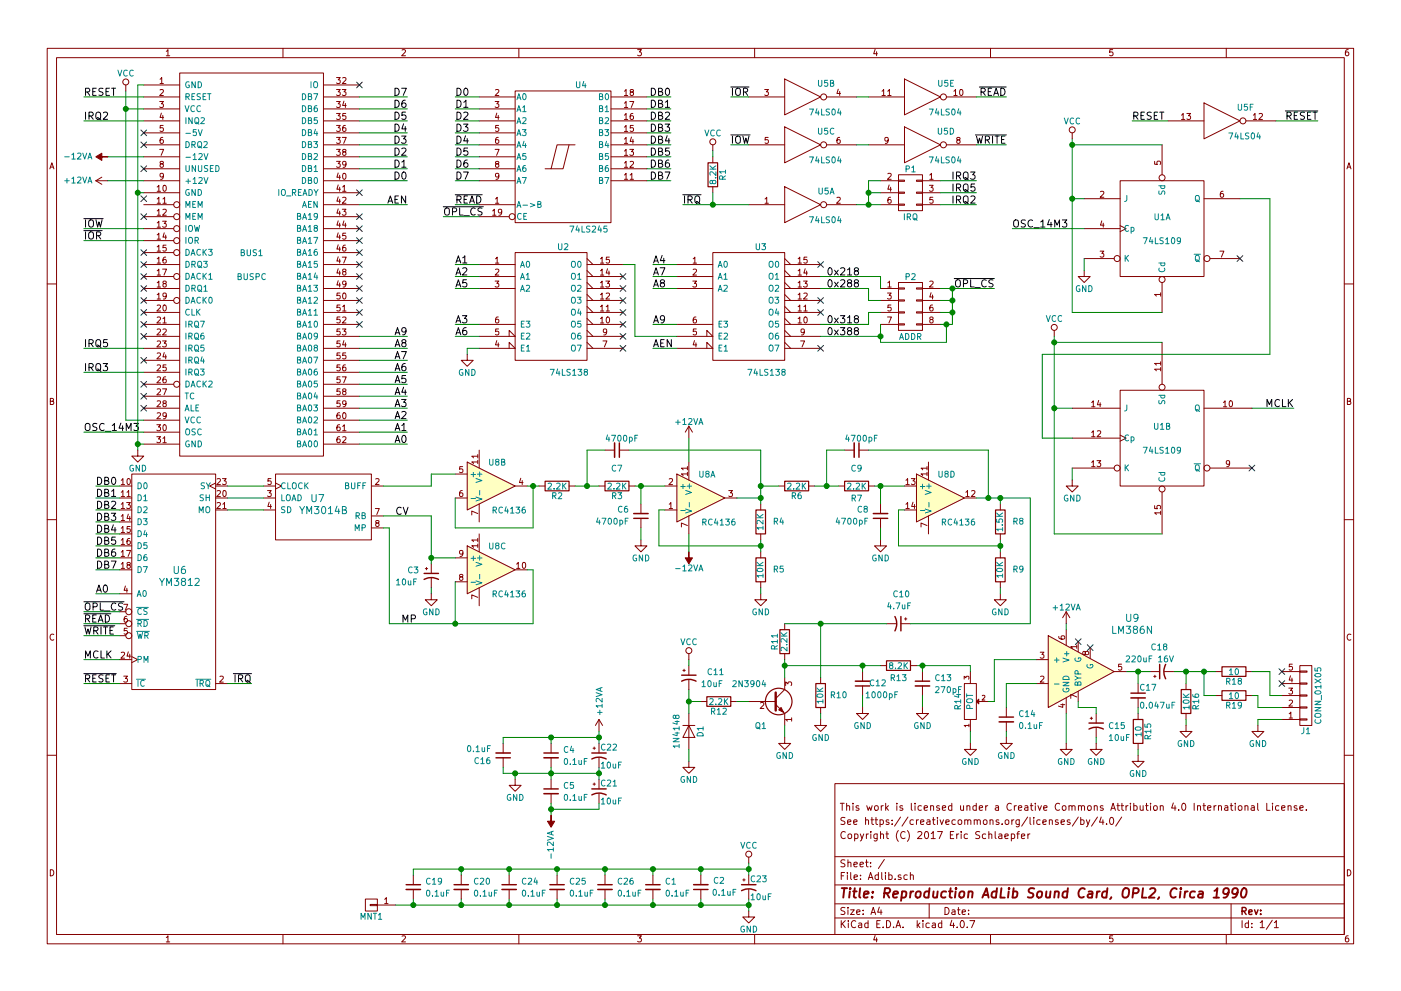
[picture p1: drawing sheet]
<svg xmlns="http://www.w3.org/2000/svg" width="297mm" height="210mm" viewBox="0 0 297 210" stroke-linecap="round" stroke-linejoin="round" font-family="sans-serif">
<g fill="none" stroke="#840000" stroke-width=".21">
<path d="M10 10.3h277v189.9h-277zM12 12.2h273v186.1h-273zM26.7 18v1.3M30.5 18h7.6M33.9 16.8l.4-.3v1.2M33.9 19.1l.5-.1 .2 .3-.7 1h.7M33.9 17.7h.7M35.3 10.9l.3-.4v1.3M35.3 11.8h.7M38.1 15.5h30.5v81.3h-30.5zM60 10.3v1.9M68.6 18h7.6"/>
<path d="M71.3 16.5h.8l-.4 .4 .4 .1v.6l-.2 .1-.6-.1M71.3 19h.8l-.4 .5 .4 .1v.5l-.2 .2-.6-.2M72.6 19h.8l-.5 .5 .4 .1v.5l-.2 .2-.5-.2M72.6 16.6l.5-.1 .3 .3-.8 .9h.8M85.2 10.6l.5-.1 .3 .4-.8 .9h.8M105.1 19.1l.4-.1 .3 .3-.8 1h.8M109.2 19.3h20.3v27.9h-20.3zM110 10.3v1.9M132.4 19.3l.3-.3v1.3M133.8 19.5l-.2-.2 .1-.3 .6 .1v.3l-.6 .2-.1 .2 .1 .3 .1 .2h.3l.2-.3v-.3l-.2-.2M135.2 10.5h.8l-.4 .5 .3 .1 .1 .2-.1 .4-.2 .1-.5-.1M160 10.3v1.9"/>
<path d="M162.1 19h.8l-.4 .5 .4 .1v.5l-.2 .2-.6-.2M166.4 16.8l7.6 3.8-7.6 3.8zM177.7 18.9l-.3 .9h.8M178 19.4v.9M185.5 10.5l-.3 .9h.8M185.9 11v.8M187 19.3l.4-.3v1.3M188.2 19.3l.4-.3v1.3M191.8 16.8l7.6 3.8-7.6 3.8zM202.2 19.3l.4-.3v1.3M203.6 19.1l.1-.1a.67 .67 0 0 1 .5 .6 .67 .67 0 0 1-.5 .7l-.2-.5zM210 10.3v1.9"/>
<path d="M235.9 10.5h-.6v.6h.6l.1 .5-.3 .2-.4-.1M260 10.3v1.9M285.9 10.5l-.4 .1-.2 .2-.1 .8 .3 .2 .4-.1 .1-.4-.1-.2-.4-.1-.3 .3M10.6 35.8l.4-1.3 .4 1.3M10.7 35.5h.6M20.3 38.3h2.6M20.3 38.3l1.3 .8M21.6 37.6l-1.3 .7M30.5 20.6h7.6M30.5 23.1h7.6M30.5 25.6h7.6M30.5 28.2h7.6"/>
<path d="M30.5 30.7h7.6M30.5 33.3h7.6M30.5 35.8h7.6M30.5 38.3h7.6M33.3 39.7l.4-.4v1.3M33.9 21.5h.7l-.4 .5 .4 .1v.6l-.2 .1-.5-.1M33.9 31.7h.8l-.5 1.3M34.2 34.8l-.3-.3 .1-.2h.6v.3l-.6 .2-.1 .2 .1 .4 .2 .1h.2l.2-.3v-.3l-.2-.1M34.2 24l-.3 .9h.8M34.5 29.2h-.3l-.2 .3-.1 .7 .3 .2 .4-.1-.1-.6-.3-.1-.3 .3M34.5 24.5v.8M34.6 26.6h-.6l-.1 .6h.7v.6l-.2 .1-.5-.1"/>
<path d="M34.6 37.3l-.2 .3-.4-.1v-.6l.4-.1 .2 .2v.7l-.3 .3h-.3M34.6 39.4l.2-.1a.67 .67 0 0 1 .5 .6 .67 .67 0 0 1-.5 .7l-.3-.5zM68.6 20.6h7.6M68.6 23.1h7.6M68.6 25.6h7.6M68.6 28.2h7.6M68.6 30.7h7.6M68.6 33.3h7.6M68.6 35.8h7.6M68.6 38.3h7.6M71.3 21.5h.8l-.4 .5 .4 .1v.6l-.2 .1-.6-.1M71.3 24.1h.8l-.4 .5 .4 .1v.5l-.2 .1-.6-.1"/>
<path d="M71.3 26.6h.8l-.4 .5 .4 .1v.6l-.2 .1-.6-.1M71.3 29.2h.8l-.4 .4 .4 .1v.6l-.2 .1-.6-.1M71.3 31.7h.8l-.4 .5 .4 .1v.5l-.2 .2-.6-.2M71.3 34.2h.8l-.4 .5 .4 .1v.6l-.2 .1-.6-.1M71.7 36.7l-.3 .9h.8M71.7 39.2l-.3 1h.8M72 37.2v.8M72 39.7v.9M72.6 29.2h.8l-.5 1.2M72.6 39.7l.4-.4v1.3M72.7 36.9l.2-.1a.67 .67 0 0 1 .5 .6 .67 .67 0 0 1-.5 .6l-.3-.4zM72.9 32.2l-.3-.2 .1-.2h.6v.3l-.6 .2-.1 .2 .1 .3 .2 .2h.2l.3-.3-.1-.3-.2-.2"/>
<path d="M72.9 21.5l-.3 .9h.8M73.2 26.6l-.3 .1-.2 .2-.1 .7 .3 .3 .4-.1-.1-.7h-.3l-.3 .2M73.2 21.9v.9M73.3 24.1h-.6l-.1 .6h.7v.5l-.2 .1-.5-.1M73.4 34.8l-.3 .2-.4-.1v-.6l.4-.1 .3 .3-.1 .7-.3 .3h-.3M101.6 20.6h7.6M101.6 23.1h7.6M101.6 25.6h7.6M101.6 28.2h7.6M101.6 30.7h7.6M101.6 33.3h7.6M101.6 35.8h7.6"/>
<path d="M101.6 38.3h7.6M105 21.5h.8l-.5 .5 .4 .1v.6l-.2 .1-.5-.1M105 31.7h.8l-.5 1.3M105.3 34.8l-.2-.3v-.2h.6v.3l-.5 .2-.1 .2v.4l.2 .1h.2l.3-.3-.1-.3-.2-.1M105.3 24l-.2 .9h.7M105.6 29.2h-.3l-.2 .3v.7l.2 .2 .4-.1-.1-.6-.3-.1-.2 .3M105.6 24.5v.8M105.7 26.6h-.6v.6h.6v.6l-.2 .1-.4-.1M105.8 37.3l-.3 .3-.3-.1-.1-.6 .4-.1 .3 .2-.1 .7-.3 .3h-.2M120.6 30.7l-1.2 5.1h-2.6M121.9 30.7h-3.8l-1.3 5.1h-1.2M129.5 20.6h7.7"/>
<path d="M129.5 23.1h7.7M129.5 25.6h7.7M129.5 28.2h7.7M129.5 30.7h7.7M129.5 33.3h7.7M129.5 35.8h7.7M129.5 38.3h7.7M132.4 37.1l.3-.3v1.2M132.4 34.6l.3-.4v1.3M132.4 32l.3-.3v1.3M132.4 29.5l.3-.3v1.2M132.4 27l.3-.4v1.3"/>
<path d="M132.4 24.4l.3-.3v1.2M132.4 21.9l.3-.4v1.3M132.4 38h.7M132.4 35.5h.7M132.4 33h.7M132.4 30.4h.7M132.4 27.9h.7M132.4 25.3h.7M132.4 22.8h.7M132.4 20.3h.7M133.5 31.7h.8l-.4 .5 .4 .1v.5l-.2 .2-.6-.2M133.5 21.5h.9l-.6 1.3"/>
<path d="M133.6 37.1l.4-.3v1.2M133.6 34.3l.5-.1 .2 .4-.8 .9h.8M133.6 38h.7M133.9 29.1l-.3 .9h.8M134.2 24.1h-.4l-.1 .3-.1 .7 .2 .2 .5-.1-.1-.6h-.4l-.2 .2M134.2 29.6v.8M134.3 26.6h-.6l-.1 .6h.7v.6l-.2 .1-.5-.1M151.1 30.7v1.3M151.1 33.3v1.2M151.1 39.6v1.3M158.7 20.6h7.7M158.7 30.7h7.7"/>
<path d="M162.9 29.2h-.6l-.1 .5h.7v.6l-.2 .1-.5-.1M166.4 39.6l7.6 3.8-7.6 3.8zM166.4 26.9l7.6 3.8-7.6 3.8zM175.3 20.6h6.3M175.3 30.7h6.3M178 29.2h-.3l-.2 .3-.1 .7 .3 .2 .4-.1-.1-.6-.3-.1-.3 .3M184.1 20.6h7.7M184.1 30.7h7.7M186.7 38.3h3.8M187 20.3h.7M188.2 20.3h.7M188.2 36.9l.5-.1 .3 .3-.8 .9h.8"/>
<path d="M188.3 29.7l-.2 .2h-.4v-.6l.4-.1 .2 .2v.7l-.3 .3h-.3M188.5 39.2l-.3 1h.8M188.8 39.7v.9M190.5 37.1h5.1v7.6h-5.1zM190.5 38.2h1.3v.3h-1.3zM191.8 26.9l7.6 3.8-7.6 3.8zM194.3 38.2h1.3v.3h-1.3zM195.6 38.3h3.8M197.1 39.3h.7l-.4 .5 .4 .1v.6l-.2 .1-.5-.1M197.1 37.1l.4-.3v1.2M197.1 38h.7M200.7 20.6h6.3"/>
<path d="M200.7 30.7h6.3M202.2 20.3h.7M203.1 29.7l-.3-.2 .1-.2h.6v.3l-.6 .1-.1 .2 .1 .4 .2 .1h.2l.3-.2-.1-.4-.2-.1M227.3 28.2v1.3M237.5 38.3h17.8v20.4h-17.8zM244.8 34.2v.6l.6 .1v-.7h.5l.2 .2-.2 .5M246.4 30.7v6.4M247.6 25.6h7.7M250.5 24.4l.4-.3v1.2M250.5 25.3h.7M251.6 24.1h.8l-.4 .5 .4 .1v.5l-.2 .1-.6-.1M255.3 21.8l7.6 3.8-7.6 3.9z"/>
<path d="M264.2 25.6h6.3M265.7 24.4l.4-.3v1.2M265.7 25.3h.7M267 24.2l.4-.1 .3 .3-.8 .9h.8M285.6 35.8l.4-1.3 .4 1.3M285.7 35.5h.6M30.5 40.9h7.6M30.5 43.4h6.3M30.5 46h6.3M30.5 48.5h6.3M30.5 51h6.3M30.5 53.6h6.3"/>
<path d="M30.5 56.1h7.6M30.5 58.7h6.3M33.3 42.2l.4-.3v1.2M33.3 44.7l.4-.3v1.3M33.3 47.3l.4-.4v1.3M33.3 49.8l.4-.3v1.2M33.3 52.4l.4-.4v1.3M33.3 54.9l.4-.3v1.2M33.3 57.4l.4-.3v1.3M33.3 60l.4-.4v1.3M33.3 40.6h.7M33.3 43.1h.7"/>
<path d="M33.3 45.7h.7M33.3 48.2h.7M33.3 50.7h.7M33.3 53.3h.7M33.3 55.8h.7M33.3 58.4h.7M34.5 46.9h.8l-.5 .5 .4 .1v.6l-.2 .1-.5-.1M34.5 57.1h.8l-.5 1.3M34.5 42.2l.4-.3v1.2M34.5 44.5l.5-.1 .3 .3-.8 1h.8M34.5 43.1h.8M34.8 49.4l-.3 .9h.8"/>
<path d="M35.1 54.6h-.3l-.2 .3-.1 .7 .3 .2 .4-.1-.1-.6-.3-.1-.3 .3M35.1 49.9v.8M35.2 52h-.6l-.1 .6h.7v.6l-.2 .1-.5-.1M68.6 40.9h7.6M68.6 43.4h7.6M68.6 46h7.6M68.6 48.5h7.6M68.6 51h7.6M68.6 53.6h7.6M68.6 56.1h7.6M68.6 58.7h7.6M71.7 41.8l-.3 .9h.8"/>
<path d="M71.7 44.3l-.3 .9h.8M71.7 46.9l-.3 .9h.8M71.7 49.4l-.3 .9h.8M71.7 51.9l-.3 1h.8M71.7 54.5l-.3 .9h.8M71.7 57l-.3 .9h.8M71.7 59.6l-.3 .9h.8M72 42.3v.8M72 44.8v.9M72 47.3v.9M72 49.9v.8M72 52.4v.9"/>
<path d="M72 55v.8M72 57.5v.9M72.6 44.4h.8l-.5 .5 .4 .1v.5l-.2 .2-.5-.2M72.6 54.6h.8l-.5 1.2M72.6 42l.5-.1 .3 .3-.8 .9h.8M72.6 40.6h.8M72.9 57.6l-.3-.2 .1-.2h.6v.3l-.6 .2-.1 .2 .1 .3 .2 .2h.2l.3-.3-.1-.3-.2-.2M72.9 46.9l-.3 .9h.8M73.2 52l-.3 .1-.2 .2-.1 .7 .3 .3 .4-.1-.1-.7h-.3l-.3 .2M73.2 47.3v.9M73.3 49.5h-.6l-.1 .6h.7v.5l-.2 .1-.5-.1M101.6 43.4h7.6"/>
<path d="M101.6 46h6.3M101.6 56.1h7.6M101.6 58.7h7.6M104.4 44.7l.4-.3v1.3M104.4 45.7h.8M105 59.6h.8l-.5 .5 .4 .1v.6l-.2 .1-.5-.1M105.1 42.2l.3-.3v1.2M105.1 54.9l.3-.3v1.2M105.1 57.2l.4-.1 .3 .3-.8 1h.8M105.1 43.1h.7M105.1 55.8h.7M106.4 44.9l-.3 .3-.3-.1-.1-.6 .4-.1 .3 .2-.1 .8-.3 .3h-.2"/>
<path d="M109.2 53.6h15.3v22.8h-15.3zM124.5 56.1h7.6M124.5 58.7h7.6M124.5 59.9l1.2 1.3M124.5 57.4l1.2 1.3M124.5 54.9l1.2 1.2M127.3 60l.4-.4v1.3M127.3 57.4l.4-.3v1.3M127.3 54.9l.4-.3v1.2M127.3 55.8h.7M127.3 58.4h.7M128.4 59.6h.8l-.4 .5 .4 .1v.6l-.2 .1-.6-.1"/>
<path d="M128.8 57l-.3 .9h.8M129.1 57.5v.9M129.2 54.6h-.6l-.1 .5h.7v.6l-.2 .1-.5-.1M143.5 56.1h7.6M143.5 58.7h7.6M146.9 59.6h.8l-.5 .5 .4 .1v.6l-.2 .1-.5-.1M147 54.9l.3-.3v1.2M147 57.2l.4-.1 .3 .3-.8 1h.8M147 55.8h.7M151.1 53.6h15.3v22.8h-15.3zM158.7 43.4h7.7M162.2 42.2l.4-.3v1.2"/>
<path d="M162.2 43.1h.7M166.4 56.1h7.6M166.4 58.7h7.6M166.4 59.9l1.2 1.3M166.4 57.4l1.2 1.3M166.4 54.9l1.2 1.2M169.2 60l.4-.4v1.3M169.2 57.4l.4-.3v1.3M169.2 54.9l.4-.3v1.2M169.2 55.8h.7M169.2 58.4h.7M170.4 59.6h.7l-.4 .5 .4 .1v.6l-.2 .1-.5-.1"/>
<path d="M170.7 57l-.3 .9h.8M171 57.5v.9M171.1 54.6h-.6l-.1 .5h.7v.6l-.2 .1-.5-.1M175.3 43.4h6.3M177.4 42l.5-.1 .3 .3-.8 .9h.8M186.7 40.9h3.8M186.7 43.4h3.8M188.2 60l.4-.4v1.3M188.8 41.9h-.3l-.2 .3-.1 .7 .3 .2 .4-.1-.1-.6-.3-.1-.3 .3M190.5 59.9h5.1v10.2h-5.1zM190.5 43.3h1.3v.3h-1.3zM190.5 40.8h1.3v.2h-1.3z"/>
<path d="M194.3 43.3h1.3v.3h-1.3zM194.3 40.8h1.3v.2h-1.3zM195.6 40.9h3.8M195.6 43.4h3.8M197.1 59.7l.5-.1 .2 .4-.7 .9h.7M197.8 41.9h-.6l-.1 .5h.7v.6l-.2 .1-.5-.1M229.9 57.4v1.3h1.2l-1.2 1.2-1.3-1.2h1.3M229.9 48.5h7.6M229.9 42.2h7.6M229.9 54.9h6.3M233.2 53.3h.8l-.4 .5 .4 .1v.5l-.2 .2-.6-.2M233.3 40.7l.5-.1 .2 .3-.8 1h.8"/>
<path d="M233.6 46.9l-.3 .9h.8M233.9 47.3v.9M237.5 47.9l1.3 .6-1.3 .6M246.4 59.9v6.4M255.3 42.2h7.6M256.5 54.9h6.4M258.6 53.3h.9l-.5 1.3M259.3 40.6h-.3l-.2 .3-.1 .7 .3 .3 .4-.2-.1-.6h-.3l-.3 .2M10 60.2h2M30.5 66.3h7.6M30.5 63.7h6.3M30.5 68.8h7.6"/>
<path d="M30.5 71.4h7.6M30.5 73.9h7.6M30.5 76.4h7.6M30.5 79h7.6M30.5 61.2h7.6M33.3 64.8l.5-.1 .2 .4-.8 .9h.8M33.3 67.4l.5-.1 .2 .3-.8 .9h.8M33.3 69.9l.5-.1 .2 .3-.8 1h.8M33.3 72.4l.5-.1 .2 .4-.8 .9h.8M33.3 75l.5-.1 .2 .3-.8 .9h.8M33.3 77.5l.5-.1 .2 .4-.8 .9h.8M33.3 62.5l.4-.3v1.2"/>
<path d="M33.3 60.9h.7M33.3 63.4h.7M34.5 72.3h.8l-.5 .5 .4 .1v.6l-.2 .1-.5-.1M34.5 67.6l.4-.3v1.2M34.5 69.9l.5-.1 .3 .3-.8 1h.8M34.5 68.5h.8M34.6 64.8l.2-.1a.67 .67 0 0 1 .5 .6 .67 .67 0 0 1-.5 .7l-.3-.5zM34.8 60.2l-.3-.3 .1-.2h.6v.3l-.6 .2-.1 .2 .1 .4 .2 .1h.2l.3-.3-.1-.3-.2-.1M34.8 74.8l-.3 .9h.8M35.1 80h-.3l-.2 .3-.1 .7 .3 .2 .4-.1-.1-.6-.3-.1-.3 .3M35.1 75.3v.8M35.2 77.4h-.6l-.1 .6h.7v.6l-.2 .1-.5-.1"/>
<path d="M35.3 62.7l-.3 .3-.4-.1v-.6l.4-.1 .3 .2-.1 .7-.3 .3h-.3M68.6 66.3h7.6M68.6 63.7h7.6M68.6 68.8h7.6M68.6 71.4h7.6M68.6 73.9h7.6M68.6 76.4h7.6M68.6 79h7.6M68.6 61.2h7.6M72 60v.9M72.1 62.2h-.6l-.1 .6h.7v.5l-.2 .1-.5-.1M72.1 64.7h-.6l-.1 .6h.7v.6l-.2 .1-.5-.1"/>
<path d="M72.1 67.3h-.6l-.1 .5h.7v.6l-.2 .1-.5-.1M72.1 69.8h-.6l-.1 .6h.7v.5l-.2 .2-.5-.2M72.1 72.3h-.6l-.1 .6h.7v.6l-.2 .1-.5-.1M72.1 74.9h-.6l-.1 .6h.7v.5l-.2 .1-.5-.1M72.1 77.4h-.6l-.1 .6h.7v.6l-.2 .1-.5-.1M72.1 80h-.6l-.1 .5h.7v.6l-.2 .1-.5-.1M72.6 69.8h.8l-.5 .5 .4 .1v.5l-.2 .2-.5-.2M72.6 80h.8l-.5 1.2M72.6 65.1l.4-.4v1.3M72.6 67.4l.5-.1 .3 .3-.8 .9h.8M72.6 66h.8M72.7 62.3l.2-.1a.67 .67 0 0 1 .5 .6 .67 .67 0 0 1-.5 .6l-.3-.4z"/>
<path d="M72.9 72.3l-.3 .9h.8M73.2 77.4l-.3 .1-.2 .2-.1 .7 .3 .3 .4-.1-.1-.7h-.3l-.3 .2M73.2 72.7v.9M73.3 74.9h-.6l-.1 .6h.7v.5l-.2 .1-.5-.1M73.4 60.2l-.3 .2-.4-.1v-.6l.4-.1 .3 .3-.1 .7-.3 .3h-.3M99.1 75.2v1.2h1.2l-1.2 1.3-1.3-1.3h1.3M101.6 73.9h7.6l-1.3-1.3v1.3M101.6 71.4h7.6l-1.3-1.3v1.3M101.6 68.8h7.6M101.6 61.2h7.6M105.3 72.3l-.2 .9h.7M105.6 67.3h-.3l-.2 .3v.7l.2 .2 .4-.1-.1-.6-.3-.1-.2 .3"/>
<path d="M105.6 72.7v.9M105.7 69.8h-.6v.6h.6v.5l-.2 .2-.4-.2M124.5 66.3h7.6M124.5 63.7h7.6M124.5 68.8h7.6M124.5 71.4h7.6M124.5 73.9h7.6M124.5 61.2h7.6M124.5 72.6l1.2 1.3M124.5 70.1l1.2 1.3M124.5 67.6l1.2 1.2M124.5 65l1.2 1.3"/>
<path d="M124.5 62.5l1.2 1.2M127.3 67.6l.4-.3v1.2M127.3 65.1l.4-.4v1.3M127.3 62.5l.4-.3v1.2M127.3 68.5h.7M127.3 66h.7M127.3 60.9h.7M127.3 63.4h.7M127.8 72.3h.9l-.6 1.3M128.5 65.1l.4-.4v1.3M128.5 62.3l.5-.1 .2 .3-.8 .9h.8M128.5 66h.7"/>
<path d="M128.6 70.3l-.2 .3-.4-.1v-.6l.4-.1 .2 .2v.8l-.3 .3h-.3M128.6 67.4l.2-.1a.67 .67 0 0 1 .5 .6 .67 .67 0 0 1-.5 .6l-.3-.5zM143.5 73.9h7.6l-1.2-1.3v1.3M143.5 71.4h7.6l-1.2-1.3v1.3M143.5 68.8h7.6M143.5 61.2h7.6M147.2 72.3l-.2 .9h.7M147.5 67.3h-.3l-.2 .3v.7l.2 .2 .4-.1-.1-.6-.3-.1-.2 .3M147.5 72.7v.9M147.6 69.8h-.6v.6h.6v.5l-.2 .2-.4-.2M166.4 66.3h7.6M166.4 63.7h7.6"/>
<path d="M166.4 68.8h7.6M166.4 71.4h7.6M166.4 73.9h7.6M166.4 61.2h7.6M166.4 72.6l1.2 1.3M166.4 70.1l1.2 1.3M166.4 67.6l1.2 1.2M166.4 65l1.2 1.3M166.4 62.5l1.2 1.2M169.2 67.6l.4-.3v1.2M169.2 65.1l.4-.4v1.3M169.2 62.5l.4-.3v1.2"/>
<path d="M169.2 68.5h.7M169.2 66h.7M169.2 60.9h.7M169.2 63.4h.7M169.7 72.3h.9l-.5 1.3M170.4 65.1l.4-.4v1.3M170.4 62.3l.5-.1 .2 .3-.7 .9h.7M170.4 66h.7M170.5 70.3l-.2 .3-.4-.1v-.6l.4-.1 .2 .2v.8l-.3 .3h-.3M170.5 67.4l.2-.1a.67 .67 0 0 1 .5 .6 .67 .67 0 0 1-.5 .6l-.3-.5zM186.7 66.3h3.8M186.7 63.7h3.8"/>
<path d="M186.7 68.8h3.8M186.7 61.2h3.8M188.2 62.2h.8l-.5 .5 .4 .1v.5l-.2 .1-.5-.1M188.2 67.3h.8l-.5 1.2M188.2 60.9h.8M188.9 64.7h-.6l-.1 .6h.7v.6l-.2 .1-.5-.1M190.5 68.7h1.3v.3h-1.3zM190.5 66.2h1.3v.2h-1.3zM190.5 63.6h1.3v.3h-1.3zM190.5 61.1h1.3v.2h-1.3zM194.3 68.7h1.3v.3h-1.3zM194.3 66.2h1.3v.2h-1.3z"/>
<path d="M194.3 63.6h1.3v.3h-1.3zM194.3 61.1h1.3v.2h-1.3zM195.6 66.3h3.8M195.6 63.7h3.8M195.6 68.8h3.8M195.6 61.2h3.8M197.4 67.8l-.3-.2 .1-.2h.6v.3l-.6 .1-.1 .2 .1 .4 .2 .1h.2l.2-.2v-.4l-.2-.1M197.4 62.1l-.3 .9h.8M197.7 64.7l-.3 .1-.2 .2-.1 .7 .3 .3 .4-.1-.1-.7h-.3l-.3 .2M197.7 62.6v.8M223.5 70.1v1.3M246.1 62.5h-1.3l.4 .3"/>
<path d="M246.1 78.3h-1.3l.4 .4M246.1 77.1h-1.3l.4 .4M246.1 62.1v.7M246.1 76.8v.7M246.1 78v.7M246.4 72.6v8.9M285 60.2h2M10.7 85.1h.5l.1-.5-.6-.1v1.3h.5l.2-.4-.3-.3M29.2 95.5v1.3h1.3l-1.3 1.2-1.3-1.2h1.3M30.5 91.7h7.6M30.5 89.1h7.6M30.5 94.2h7.6"/>
<path d="M30.5 81.5h6.3M30.5 84.1h7.6M30.5 86.6h7.6M33.2 90.1h.8l-.4 .5 .4 .1v.6l-.2 .1-.6-.1M33.2 92.7h.8l-.4 .4 .4 .1v.6l-.2 .1-.6-.1M33.3 80.1l.5-.1 .2 .3-.8 .9h.8M33.3 82.6l.5-.1 .2 .3-.8 1h.8M33.3 85.1l.5-.1 .2 .4-.8 .9h.8M33.3 87.7l.5-.1 .2 .3-.8 .9h.8M34.5 82.5h.8l-.5 1.3M34.5 93l.4-.3v1.2M34.5 93.9h.8"/>
<path d="M34.6 90.2l.2-.1a.67 .67 0 0 1 .5 .6 .67 .67 0 0 1-.5 .7l-.3-.5zM34.8 85.6l-.3-.3 .1-.2h.6v.3l-.6 .2-.1 .2 .1 .4 .2 .1h.2l.3-.3-.1-.3-.2-.1M35.3 88.1l-.3 .3-.4-.1v-.6l.4-.1 .3 .2-.1 .7-.3 .3h-.3M68.6 91.7h7.6M68.6 89.1h7.6M68.6 94.2h7.6M68.6 81.5h7.6M68.6 84.1h7.6M68.6 86.6h7.6M72 87.6h-.3l-.2 .3-.1 .7 .3 .2 .4-.1-.1-.6h-.3l-.3 .2M72 90.1l-.3 .1-.2 .2-.1 .7 .3 .3 .4-.1-.1-.7h-.3l-.3 .2M72 92.7h-.3l-.2 .3-.1 .7 .3 .2 .4-.1-.1-.6-.3-.1-.3 .3"/>
<path d="M72.1 82.5h-.6l-.1 .6h.7v.5l-.2 .2-.5-.2M72.1 85h-.6l-.1 .6h.7v.6l-.2 .1-.5-.1M72.6 90.5l.4-.4v1.3M72.6 92.8l.5-.1 .3 .3-.8 .9h.8M72.6 91.4h.8M72.7 87.7l.2-.1a.67 .67 0 0 1 .5 .6 .67 .67 0 0 1-.5 .6l-.3-.4zM72.9 83l-.3-.2 .1-.2h.6v.3l-.6 .2-.1 .2 .1 .3 .2 .2h.2l.3-.3-.1-.3-.2-.2M73.4 85.6l-.3 .2-.4-.1v-.6l.4-.1 .3 .3-.1 .7-.3 .3h-.3M98.1 99h-.6l-.1 .6h.7v.5l-.2 .2-.5-.2M99.1 98l10.1 5.1-10.1 5.1zM101.3 98h-1.3l.4 .4M101.3 96.8h-1.3l.4 .3"/>
<path d="M101.3 96.4v.7M101.3 97.7v.7M101.6 95.5v3.8M128.3 95.5h2M131.3 95.5h2M145.7 99.3h-1.2l.3 .4M145.7 99v.7M146 90.4v2.6M146 98v3.8M146 90.4l-.7 1.3M146 90.4l.8 1.3M179.1 95.5h2"/>
<path d="M182.1 95.5h2M196.5 99.3h-1.2l.3 .4M196.5 99v.7M196.8 98v3.8M227.3 86.6h10.2M227.3 99.3h8.9M227.3 93h10.2M231.4 91.7l.4-.3v1.3M231.4 98.1l.4-.4v1.3M231.4 85.4l.4-.4v1.3M231.4 86.3h.8M231.4 92.7h.8"/>
<path d="M231.4 99h.8M232.6 97.7h.8l-.5 .5 .4 .1v.6l-.2 .1-.5-.1M232.7 91.5l.4-.1 .3 .3-.8 1h.8M232.9 85l-.2 .9h.7M233.2 85.4v.9M237.5 82.8h17.8v20.3h-17.8zM237.5 92.3l1.3 .7-1.3 .6M255.3 86.6h10.1M256.5 99.3h8.9M259.4 85.4l.3-.4v1.3M259.4 86.3h.7M260.7 98.3l-.2 .2-.4-.1-.1-.6 .5-.1 .2 .3v.7l-.4 .3h-.2"/>
<path d="M260.7 85.1l.2-.1a.67 .67 0 0 1 .4 .7 .67 .67 0 0 1-.4 .6l-.3-.5zM285.7 85.1h.5l.1-.5-.6-.1v1.3h.5l.2-.4-.3-.3M10 110.3h2M25.4 108.2h2.5M25.4 103.1h2.5M25.4 105.7h2.5M25.4 118.4h2.5M25.4 110.7h2.5M25.4 113.3h2.5M25.4 115.8h2.5M25.7 101.9l.4-.4v1.3M25.7 104.4l.4-.3v1.3"/>
<path d="M25.7 107l.4-.4v1.3M25.7 109.5l.4-.3v1.2M25.7 112.1l.4-.4v1.3M25.7 114.6l.4-.4v1.3M25.7 117.1l.4-.3v1.3M25.7 119.7l.4-.4v1.3M25.7 107.9h.7M25.7 105.4h.7M25.7 102.8h.7M25.7 110.4h.7M25.7 113h.7M25.7 115.5h.7"/>
<path d="M25.7 118.1h.7M26.8 106.6h.8l-.4 .5 .4 .1v.6l-.2 .1-.6-.1M26.8 116.8h.9l-.5 1.3M26.9 104.4l.4-.3v1.3M26.9 105.4h.7M27 101.6l.2-.1a.67 .67 0 0 1 .5 .7 .67 .67 0 0 1-.5 .6l-.3-.5zM27.2 119.9l-.3-.3 .1-.2h.6v.3l-.6 .2-.1 .2 .1 .4 .2 .1h.2l.2-.3v-.3l-.2-.1M27.2 109.1l-.3 .9h.8M27.5 114.2l-.3 .1-.2 .2-.1 .8 .3 .2 .4-.1-.1-.6-.3-.1-.3 .3M27.5 109.6v.8M27.6 111.7h-.6l-.1 .6h.7v.5l-.2 .2-.5-.2M27.9 100.6h17.8v45.7h-17.8z"/>
<path d="M45.7 102.5l-1.3 .6 1.3 .7M45.7 108.2h2.6M45.7 103.1h2.6M45.7 105.7h2.6M46 104.2l.5-.1 .2 .3-.8 1h.8M46 106.7l.5-.1 .2 .4-.8 .9h.8M46 101.6l.5-.1 .2 .4-.8 .9h.8M47.2 101.5h.8l-.5 .5 .4 .1v.6l-.2 .1-.5-.1M47.2 107l.4-.4v1.3M47.2 107.9h.8M47.3 104.2l.2-.1a.67 .67 0 0 1 .5 .6 .67 .67 0 0 1-.5 .7l-.3-.5zM55.9 108.2h2.5"/>
<path d="M55.9 103.1h2.5M55.9 105.7h2.5M56.7 104.1h.8l-.4 .5 .4 .1v.5l-.2 .2-.6-.2M57.1 106.5l-.3 1h.8M57.4 107v.9M57.5 101.5h-.7v.6h.7v.6l-.2 .1-.5-.1M58.4 100.6h20.3v13.9h-20.3zM58.4 102.5l1.3 .6-1.3 .7M78.7 103.1h2.6M78.7 109.5h2.6M78.7 112h2.6M79.6 107.9h.8l-.5 1.3"/>
<path d="M79.7 101.6l.4-.1 .3 .4-.8 .9h.8M79.9 111l-.2-.3v-.2h.6v.3l-.5 .2-.1 .2v.4l.2 .1h.2l.3-.3-.1-.3-.2-.1M91.4 119.6v2.1M96.5 105.7h2.6M96.5 118.4h2.6M96.5 100.6h2.6M98 104.1h-.3l-.2 .3-.1 .7 .3 .3 .4-.2-.1-.6h-.3l-.3 .2M98.1 117.3l-.2 .3-.4-.1v-.6l.4-.1 .2 .2v.7l-.3 .4h-.3M99.1 115.8l10.1 5.1-10.1 5.1zM101.3 115.8h-1.3l.4 .3M101.3 114.6h-1.3l.4 .3M101.3 109l-1.3-.6v.9"/>
<path d="M101.3 114.2v.7M101.3 115.4v.7M101.6 106.9v3.8M101.6 113.3v3.8M109.2 103.1h2.6M109.5 119.7l.4-.4v1.3M110.4 101.5l-.3 .9h.8M110.7 101.9v.9M110.8 119.4l.2-.1a.67 .67 0 0 1 .5 .7 .67 .67 0 0 1-.5 .6l-.3-.5zM114.3 103.1h1.3M120.6 103.1h1.3M127 103.1h1.3"/>
<path d="M133.3 103.1h1.3M135.9 114.5v1.3h1.3l-1.3 1.3-1.3-1.3h1.3M135.9 106.9v2.1M135.9 110v2M141 108.2h2.5M141 103.1h2.5M141.9 107l.3-.4v1.3M141.9 101.6l.5-.1 .2 .4-.8 .9h.8M141.9 107.9h.7M143.5 100.6l10.2 5.1-10.2 5zM145.7 111.5l-1.2-.5v.8M145.7 100.6h-1.2l.3 .3"/>
<path d="M145.7 100.2v.7M146 109.5v3.8M153.7 105.7h2.5M154.5 104.1h.8l-.4 .5 .3 .1v.5l-.1 .2-.6-.2M161.3 106.9v1.3M161.3 113.3v1.2M161.3 117.1v1.3M165.1 103.1h1.3M171.4 103.1h1.3M177.8 103.1h1.3M184.1 103.1h1.3M186.7 114.5v1.3h1.3l-1.3 1.3-1.3-1.3h1.3"/>
<path d="M186.7 106.9v2.1M186.7 110v2M191.8 108.2h2.5M191.8 103.1h2.5M192.1 101.9l.3-.4v1.3M192.1 107l.3-.4v1.3M192.1 107.9h.7M192.1 102.8h.7M193.2 101.5h.8l-.4 .5 .4 .1v.6l-.2 .1-.6-.1M193.6 106.5l-.3 1h.8M193.9 107v.9M194.3 100.6l10.2 5.1-10.2 5z"/>
<path d="M196.5 111.5l-1.2-.5v.8M196.5 100.6h-1.2l.3 .3M196.5 100.2v.7M196.8 109.5v3.8M204.5 105.7h2.5M204.8 104.4l.3-.3v1.3M204.8 105.4h.7M206 104.2l.5-.1 .2 .3-.8 1h.8M212.1 106.9v1.3M212.1 113.3v1.2M212.1 117.1v1.3M227.3 101.8v1.3h1.3l-1.3 1.3-1.2-1.3h1.2"/>
<path d="M244.8 107.3v.6h.6v-.6h.5l.2 .2-.2 .4M246.1 108.8h-1.3l.4 .4M246.1 108.5v.7M246.4 104.4v8.9M285 110.3h2M11.4 134.6a.58 .58 0 0 0-.8 .6 .58 .58 0 0 0 .8 .5M25.4 120.9h2.5M25.4 126h2.5M25.4 134.9h1.3M25.4 132.3h1.3M25.4 129.8h1.3M25.4 139.9h2.5"/>
<path d="M25.7 138.5l.5-.1 .2 .3-.8 .9h.8M25.7 120.6h.7M26.2 128.2h.9l-.6 1.3M26.6 124.3l-.3 .9h.8M26.9 130.8h-.4l-.1 .3-.1 .7 .2 .2 .5-.1-.1-.6-.4-.1-.2 .3M26.9 124.8v.9M27 133.3h-.6l-.1 .6h.7v.5l-.2 .2-.5-.2M27.2 138.3l-.3 .9h.8M27.5 138.8v.8M27.9 139.3l1.3 .6-1.3 .7M90.2 120.6h.5M90.4 120.4v.5"/>
<path d="M91.4 126v1.2h1.3l-1.3 1.3-1.2-1.3h1.2M91.4 122.7v2M96.5 123.4h2.6M97.7 122.4l-.3-.2 .1-.2h.6v.3l-.6 .1-.1 .3 .1 .3 .2 .1h.2l.2-.2v-.4l-.2-.1M101.3 126.7l-1.3-.5v.8M101.6 124.7v3.8M109.2 120.9h2.6M109.5 120.6h.7M146 138.7v1.2M161.3 126v1.2h1.3l-1.3 1.3-1.3-1.3h1.3M161.3 123.4v1.3M166.4 132.3v1.3"/>
<path d="M166.4 138.7v1.2M188 132.3h2M191 132.3h2M191.8 131.3h.5M192 131.1v.5M212.1 126v1.2h1.3l-1.3 1.3-1.3-1.3h1.3M212.1 123.4v1.3M219.7 139.9h2.5M220.5 138.4h.8l-.4 .5 .4 .1v.5l-.2 .1-.6-.1M222.2 134.9l14 7.6-14 7.6zM224.5 135v.4l.3 .2h.7l.3-.2-.2-.5-.6 .1v.4l.2 .2M226.1 129.8l-.8 1.3"/>
<path d="M226.1 129.8v2.5M226.1 133.6v3.3M226.1 129.8l.7 1.3M228.3 137.2h-1.3l.4 .4M228.3 136.8v.8M228.6 136.1v2.2M230.1 138.4l.3-.2h.3l.1 .2-.1 .5h-.3l-.3-.1-.1-.6h-.3l-.1 .6 .3 .1 .2-.2M231.1 137.4v2.3M286.4 134.6a.58 .58 0 0 0-.8 .6 .58 .58 0 0 0 .8 .5M25.4 145h2.5M26.2 143.5h.8l-.4 .4 .4 .1v.6l-.2 .1-.6-.1M45.7 145h2.6"/>
<path d="M46.6 143.6l.5-.1 .2 .3-.7 .9h.7M106.7 157.7v2.1M116.8 157.7v2.1M125.7 158.7h.5M126 158.5v.5M127 152.6l-.8 1.3M127 152.6v2.6M127 157.7v2.1M127 152.6l.8 1.3M144.8 153.9h2.5M144.8 142.2h.5M145 142v.5"/>
<path d="M146 153.9l1.3 2.6h-2.5zM146 141.2v2.1M146 144.3v2M146 151.4v7.6M148.6 148.8h1.3M154.9 148.8h1.3M158.7 148.8h5.8M161.2 149.1l.5-.1 .3 .4-.8 .9h.8M164.5 149.5l1.9 1.9v2.5M166.4 156.5v1.2h1.2l-1.2 1.3-1.3-1.3h1.3M166.4 143.8v2.5l-1.9 1.9M166.6 145.5v-.8l.5 .4 .1-.4h.5l.1 .2-.1 .6"/>
<path d="M167.8 152.6h-1.2l.3 .4M167.8 152.3v.7M174 152.6v1.3h1.3l-1.3 1.3-1.3-1.3h1.3M174 143.8v1.2M174 150.1v1.3M182.9 150.1v1.3h1.2l-1.2 1.2-1.3-1.2h1.3M182.9 142.5v2M182.9 145.5v2.1M186.7 141.2h1.3M193 141.2h1.3M195.6 150.1v1.3h1.2l-1.2 1.2-1.3-1.2h1.3M195.6 142.5v2"/>
<path d="M195.6 145.5v2.1M204.4 144.1v-.6l.4 .3 .1-.3h.4v.6M204.5 145h2.5v7.6h-2.5zM205.4 153.9h-1l.3 .3M205.4 153.6v.6M205.7 157.7v1.3h1.3l-1.3 1.3-1.2-1.3h1.2M205.7 142.5v2.5M205.7 152.6v2.6M207.5 148.8h2M208.3 147.6l.3-.1 .2 .3-.6 .7h.6M213.4 156.5v1.2h1.2l-1.2 1.3-1.3-1.3h1.3M213.4 150.1v2"/>
<path d="M213.4 153.2v2M219.7 145h2.5M220.6 143.6l.5-.1 .2 .3-.8 .9h.8M224.9 149.5h.9M225.3 149.3v.8l-.9-.3M226.1 157.7v1.3h1.2l-1.2 1.3-1.3-1.3h1.3M226.1 148.1v3.3M228.3 147.9l-1.3-.6v.9M228.6 146.7v2.1M231.1 152.4h.5M231.4 152.1v.5M232.4 157.7v1.3h1.3l-1.3 1.3-1.3-1.3h1.3"/>
<path d="M232.4 151.4v2M232.4 154.4v2.1M236.2 142.5h2.6M237.8 140.9h-.6l-.1 .6h.7v.6l-.2 .1-.5-.1M241.3 145v2.1M241.3 148.1v2M241.3 151.4v1.2M241.3 157.7v1.3M243.8 142.5h2.1M244.6 143.5h.5M244.9 143.3v.5M246.9 142.5h2"/>
<path d="M251.5 153.9v1.3h1.2l-1.2 1.3-1.3-1.3h1.3M251.5 145v1.3M251.5 151.4v1.2M257.8 142.5h1.3M257.8 147.6h1.3M264.2 142.5h1.2M264.2 147.6h1.2M266.7 153.9v1.3h1.3l-1.3 1.3-1.3-1.3h1.3M271.8 145h3.8M271.8 142.5h3.8M271.8 147.6h3.8M271.8 152.6h3.8"/>
<path d="M271.8 150.1h3.8M273.3 146h.7l-.4 .5 .4 .1v.5l-.2 .2-.5-.2M273.3 151.4l.4-.3v1.2M273.3 148.6l.5-.1 .2 .4-.7 .9h.7M273.3 152.3h.7M273.6 143.4l-.3 .9h.8M273.9 143.9v.8M274 140.9h-.6l-.1 .6h.7v.6l-.2 .1-.5-.1M275.6 142.4h1.5v.2h-1.5zM275.6 144.9h1.5v.3h-1.5zM275.6 147.4h1.5v.3h-1.5zM275.6 150h1.5v.2h-1.5z"/>
<path d="M275.6 152.5h1.5v.3h-1.5zM275.6 141.2h2.5v12.7h-2.5zM10 160.2h2M106.7 160.8v2M109.2 165.3v1.3h1.3l-1.3 1.3-1.3-1.3h1.3M116.8 160.8v2M116.8 165.3v2.1M116.8 168.4v2M125.7 166.4h.5M126 166.1v.5M127 160.8v2M127 165.3v2.1"/>
<path d="M127 168.4v2M146 161.5v1.3h1.3l-1.3 1.3-1.2-1.3h1.2M177 166.3h108v32h-108zM178.2 170.4h.8M178.6 170.4v1.5M179.1 173.5l-.5-.1-.3 .3 .1 .3 .7 .4v.4l-.2 .1-.6-.1M179.2 176.6a.71 .71 0 0 0-1 .5 .71 .71 0 0 0 .7 .8l.3-.1M179.5 171.1l.2-.2 .4 .1v.9M179.5 170.4v1.5M179.7 174.4l.7-.1v-.3l-.5-.1-.2 .2 .1 .7h.6M179.9 177.1l.2-.2 .4 .2 .1 .5-.2 .2-.3 .1-.2-.1zM180.8 170.4v.2"/>
<path d="M180.8 170.9v1M181 174.4l.7-.1v-.3l-.5-.1-.2 .2 .1 .7h.6M181.2 177l.4-.1 .3 .3-.1 .6h-.6M181.2 176.9v1.5M182.1 171l-.4-.1-.2 .2 .1 .3 .5 .1v.4h-.6M182.4 176.9l.4 1M183.1 176.9l-.5 1.4-.2 .1M183.5 174.1l.2-.2 .4 .1v.9M183.5 173.4v1.5M183.7 176.9v1M183.8 170.9l.3 1 .3-.7 .2 .7 .3-1M184.1 176.9l-.4 .3"/>
<path d="M184.6 176.4v.2M184.6 176.9v1M184.7 173.9h.5M184.9 173.4v1.3l.3 .2M185.5 171.1l.2-.2 .4 .2 .1 .5-.1 .3h-.4l-.2-.1zM185.5 173.9h.6M185.7 173.4v1.3l.4 .2M186 176.9l-.1 1.4-.2 .1h-.4M186 177l-.5-.1-.2 .3v.6l.2 .1 .5-.1M186.6 174l.4-.1 .3 .3-.1 .6h-.6M186.6 173.9v1.5M186.7 177.1l.2-.2 .4 .1v.9"/>
<path d="M186.7 176.4v1.5M186.8 170.9v1M187.3 170.9l-.5 .3M187.8 170.4v1.5M187.8 176.9h.6M187.9 171.4l.5 .5M188 176.4v1.3l.4 .2M188.4 170.9l-.6 .6M188.4 174l-.3-.1-.2 .2v.3l.5 .1v.3h-.5M189.2 174.8v.1M189.2 174v.1M190.1 170.4v.2"/>
<path d="M190.1 170.9v1M190.5 176.2a1.71 1.71 0 0 0 0 2.3M190.9 173.3l-1.2 2M191.4 171l-.4-.1-.2 .2 .1 .3 .5 .1v.4h-.6M191.9 176.6a.71 .71 0 0 0-1 .5 .71 .71 0 0 0 .7 .8l.3-.1M192.4 176.2a1.71 1.71 0 0 1 0 2.3M192.5 173.3l-1.3 2M193.2 170.4v1.3l.2 .2M193.6 174l-.4-.1-.3 .3 .1 .6 .2 .1 .4-.1M194 170.4v.2M194 170.9v1M194.3 173.9v1"/>
<path d="M194.6 176.6l.6-.2 .3 .5-1 1h1M194.7 173.9l-.4 .3M195.2 174.4l.7-.1-.1-.3-.4-.1-.2 .2v.7h.6M195.4 171l-.5-.1-.3 .3 .1 .6 .2 .1h.5M195.9 171.4l.7-.1v-.3l-.4-.1-.3 .2 .1 .8h.6M196.2 176.6l.2-.2a.8 .8 0 0 1 .5 .8 .8 .8 0 0 1-.5 .7l-.4-.5zM196.5 174h.6l.1 .9M197.2 174.3l-.7 .3 .2 .3 .5-.1M197.3 171.1l.2-.2 .4 .1v.9M197.3 170.9v1M197.4 176.9l.5-.5v1.5M197.4 177.9h.9"/>
<path d="M197.7 173.9h.5M197.9 173.4v1.3l.3 .2M198.8 173.4v.2M198.8 173.9v1M198.8 176.4h1l-.7 1.5M199.2 171l-.4-.1-.2 .2 .1 .3 .5 .1v.4h-.6M199.3 173.9l.4 1 .4-1M199.8 171.4l.7-.1v-.3l-.5-.1-.2 .2 .1 .8h.6M200.5 174.4l.7-.1v-.3l-.4-.1-.3 .2 .1 .7h.6M201.5 177.1h.5M201.8 171l-.4-.1-.3 .3 .1 .6 .2 .1h.4M201.8 170.4v1.5"/>
<path d="M202.2 176.4h-.7v1.5h.7M202.5 174l-.4-.1-.3 .3 .1 .6 .2 .1 .4-.1M202.8 176.9v1M203.2 174.1l.2-.2 .4 .2 .1 .5-.1 .2-.4 .1-.2-.1zM203.3 176.9l-.5 .3M203.7 170.9v1h.4l.2-.1M203.8 176.4v.2M203.8 176.9v1M204.3 170.9v1M204.5 174.1l.2-.2 .4 .1 .1 .9M204.5 173.9v1M205 171.1l.2-.2 .4 .1v.9"/>
<path d="M205 170.9v1M205.1 177l-.4-.1-.3 .3 .1 .6 .2 .1 .4-.1M205.2 174.1l.2-.2 .4 .1v.9M206.6 174.1l.2-.2 .3 .1 .1 .9M206.6 173.9v1M207 171l-.4-.1-.3 .3v.6l.3 .1h.4M207 170.4v1.5M207.2 174.1l.2-.2 .4 .1v.9M207.6 171.4l.7-.1v-.3l-.5-.1-.2 .2 .1 .8h.6M207.7 176.5l-.6-.1-.2 .3v.3l.7 .4v.4l-.2 .1-.5-.1M208.6 174.1l.2-.2 .4 .2 .1 .5-.2 .2-.3 .1-.2-.1zM209 177l-.4-.1-.3 .3 .1 .6 .2 .1 .4-.1"/>
<path d="M209 170.9v1M209.4 170.9l-.4 .3M209.7 177.1l.2-.2 .3 .1 .1 .9M209.7 176.4v1.5M209.9 174.1l.2-.2 .4 .1v.9M209.9 173.9v1M211 176.4v1.3l.2 .2M211.1 171h.6v.9M211.7 171.3l-.7 .3 .2 .3h.5M211.8 174l-.4-.1-.2 .2 .1 .3 .5 .1v.3h-.6M211.8 177h.6v.9M212.4 177.3l-.7 .3 .2 .3 .5-.1"/>
<path d="M212.5 174.8v.1M213.1 177.4l.7-.1-.1-.3-.4-.1-.2 .2v.7h.6M213.2 174.1l.2-.2 .4 .2 .1 .5-.1 .2-.4 .1-.2-.1zM214.4 177l.5-.1 .2 .3-.1 .6h-.6M214.4 170.6a.71 .71 0 0 0-1 .5 .71 .71 0 0 0 .7 .8l.3-.1M214.4 176.9v1.5M214.5 173.9v1M215 173.9l-.5 .3M215.1 170.9v1M215.5 170.9l-.4 .3M215.6 176.9h.5M215.9 171.4l.7-.1v-.3l-.4-.1-.3 .2 .1 .8h.6"/>
<path d="M216.1 173.9v1.4l-.3 .1h-.3M216.1 174l-.4-.1-.3 .3 .1 .6 .2 .1 .4-.1M216.1 176.4l-.3 .3v1.2M216.6 177.4l.7-.1-.1-.3-.4-.1-.2 .2v.7h.6M217.3 171h.6v.9M217.9 173.3l-1.3 2M217.9 171.3l-.7 .3 .2 .3h.5M217.9 176.9v1M218.4 176.9l-.5 .3M218.4 173.4v1.3l.2 .2M218.4 170.9h.6M218.6 170.4v1.3l.4 .2"/>
<path d="M219.2 173.4v.2M219.2 173.9v1M219.5 170.4v.2M219.5 170.9v1M220.1 170.9l.3 1 .4-1M220.5 174l-.4-.1-.3 .3 .1 .6 .2 .1 .4-.1M221.1 174.4l.7-.1v-.3l-.5-.1-.2 .2 .1 .7h.6M221.3 171.4l.7-.1-.1-.3-.4-.1-.2 .2 .1 .8h.5M222.5 174.1l.2-.2 .4 .1v.9M222.5 173.9v1M224.3 174l-.3-.1-.3 .2 .1 .3 .5 .1v.3h-.6M224.7 170.6a.71 .71 0 0 0-1 .5 .71 .71 0 0 0 .7 .8l.3-.1"/>
<path d="M225 174.4l.7-.1-.1-.3-.4-.1-.2 .2v.7h.6M225.3 171.1l.2-.2 .4 .2 .1 .5-.1 .3h-.4l-.2-.1zM226.6 171.1l.2-.2 .4 .1 .1 .9M226.6 170.9v1M226.8 174l-.3-.1-.2 .2v.3l.5 .1v.3h-.5M227.3 171.1l.2-.2 .4 .1v.9M228.6 173.3l-1.2 2M228.7 171.1l.2-.2 .3 .1 .1 .9M228.7 170.9v1M229.1 174l.5-.1 .2 .3-.1 .6h-.6M229.1 173.4v1.5M229.3 171.1l.2-.2 .4 .1v.9"/>
<path d="M230.3 173.9l.4 1M230.7 171.1l.2-.2 .4 .2 .1 .5-.2 .3h-.3l-.2-.1zM231.1 173.9l-.5 1.4-.3 .1M232 171.1l.2-.2 .4 .1v.9M232 170.9v1M232.7 173.3l-1.3 2M233.5 173.3l-.4 1.1h1M233.8 173.9v1M233.9 171l-.4-.1-.2 .2v.3l.6 .1v.4h-.6M234.6 174.8v.1M235.4 173.6l.2-.2a.8 .8 0 0 1 .5 .8 .8 .8 0 0 1-.5 .7l-.3-.5zM235.5 171.9l.5-1.5 .5 1.5"/>
<path d="M235.6 171.5h.7M236.8 170.9h.6M237 170.4v1.3l.4 .2M237.7 170.9h.5M237.8 173.3l-1.2 2M237.9 170.4v1.3l.3 .2M238.7 170.9v1M239.2 170.9l-.5 .3M239.7 170.4v.2M239.7 170.9v1M240.4 171l.4-.1 .3 .3-.1 .7h-.6M240.4 170.4v1.5"/>
<path d="M241.3 160.3v1.2h1.3l-1.3 1.3-1.3-1.3h1.3M241.7 170.9l.1 1h.4l.2-.1M242.4 170.9v1M242.9 170.9h.5M243.1 170.4v1.3l.3 .2M243.9 170.4v.2M243.9 170.9v1M244.7 171.1l.2-.2 .4 .2 .1 .5-.2 .3h-.3l-.2-.1zM246 171.1l.2-.2 .4 .1v.9M246 170.9v1M248.8 170.4l-.4 1h1M249.1 170.9v1"/>
<path d="M249.9 171.8v.1M250.7 170.6l.2-.2a.8 .8 0 0 1 .5 .8 .8 .8 0 0 1-.5 .7l-.4-.5zM253.2 170.4v1.5M253.9 171.1l.2-.2 .4 .1v.9M253.9 170.9v1M255 170.9h.6M255.2 170.4v1.3l.4 .2M256 171.4l.7-.1v-.3l-.4-.1-.3 .2 .1 .8h.6M257.4 170.9v1M257.8 170.9l-.4 .3M258.3 171.1l.2-.2 .4 .1 .1 .9M258.3 170.9v1"/>
<path d="M259.7 171h.6v.9M260.3 171.3l-.7 .3 .2 .3h.5M260.8 170.9h.6M261 170.4v1.3l.4 .2M261.9 170.4v.2M261.9 170.9v1M262.6 171.1l.2-.2 .4 .2 .1 .5-.1 .3h-.4l-.2-.1zM264 171.1l.2-.2 .3 .1 .1 .9M264 170.9v1M265.3 171h.6v.9M265.9 171.3l-.7 .3 .3 .3h.4M266.6 170.4v1.3l.3 .2"/>
<path d="M268.6 170.4v1.5h.7M269.8 170.4v.2M269.8 170.9v1M271.1 171l-.4-.1-.3 .3 .1 .6 .2 .1h.4M271.7 171.4l.7-.1v-.3l-.4-.1-.3 .2 .1 .8h.6M273.1 171.1l.2-.2 .4 .1v.9M273.1 170.9v1M275 171l-.4-.1-.2 .2v.3l.6 .1v.4h-.6M275.6 171.4l.7-.1v-.3l-.5-.1-.2 .2 .1 .8h.6M277 171.8v.1M285 160.2h2M10.7 184.5a.65 .65 0 0 1 .7 .7 .65 .65 0 0 1-.7 .6z"/>
<path d="M35.3 198.9l.3-.4v1.3M35.3 199.8h.7M60 198.3v1.9M77.5 190.7h2.5v2.6h-2.5zM78.5 191.9h1.5v.2h-1.5zM80 192h3.8M81.6 190.8l.3-.4v1.3M81.6 191.7h.7M85.2 198.6l.5-.1 .3 .4-.8 .9h.8M87.6 185.7v2M87.6 188.7v2M97.8 185.7v2"/>
<path d="M97.8 188.7v2M107.9 185.7v2M107.9 188.7v2M110 198.3v1.9M118.1 185.7v2M118.1 188.7v2M128.3 185.7v2M128.3 188.7v2M135.2 198.5h.8l-.4 .5 .3 .1 .1 .2-.1 .4-.2 .1-.5-.1M138.4 185.7v2M138.4 188.7v2M148.6 185.7v2"/>
<path d="M148.6 188.7v2M157.5 186.7h.5M157.7 186.4v.5M158.7 193.3v1.3h1.3l-1.3 1.2-1.2-1.2h1.2M158.7 181.9v1.2M158.7 185.7v2M158.7 188.7v2M160 198.3v1.9M177 194.8h108M177 191.8h108M177 187.8h108M177 181.8h108"/>
<path d="M178.4 195.3v1.5M178.4 185.8h.5M178.6 196l.6 .8M179.1 185.1h-.7v1.5M179.1 192.6l-.5-.1-.3 .3 .1 .3 .7 .4v.4l-.2 .1-.6-.1M179.1 182.5l-.5-.1-.3 .3 .1 .3 .7 .4v.4l-.2 .1-.6-.1M179.2 195.3l-.8 .9M179.7 185.1v.2M179.7 185.6v1M179.8 192.5v.2M179.8 183.1l.2-.2 .4 .1v.9M179.8 182.4v1.5"/>
<path d="M179.8 193v1M179.9 195.3v.2M179.9 195.8v1M180.3 193h.8l-.8 1h.8M180.4 185.1v1.3l.2 .2M181.1 183.4l.7-.1-.1-.3-.4-.1-.2 .2v.7h.6M181.1 186.1l.7-.1-.1-.3-.4-.1-.2 .2 .1 .7h.5M181.4 195.5a.71 .71 0 0 0-1 .5 .71 .71 0 0 0 .8 .8l.2-.1M181.6 193.5l.7-.1v-.3l-.4-.1-.3 .2 .1 .7h.6M182.1 195.9h.6v.9M182.3 183.4l.8-.1-.1-.3-.4-.1-.3 .2 .1 .7h.6M182.4 186.5v.1"/>
<path d="M182.4 185.7v.1M182.7 196.2l-.7 .3 .2 .3 .5-.1M183 193.9v.1M183 193.1v.1M183.5 182.9h.6M183.7 182.4v1.3l.4 .2M184 195.9l-.4-.1-.3 .3 .1 .6 .2 .1 .4-.1M184 195.3v1.5M184.1 186.6l.5-1.5 .5 1.5M184.2 186.2h.7M184.6 183.8v.1M184.6 183v.1"/>
<path d="M184.7 194l.4-1.5 .5 1.5M184.8 193.6h.7M185.5 198.5l-.3 .9h.8M185.9 199v.8M185.9 196h.5M186.2 185.7l-.4-.1-.3 .3 .1 .6 .2 .1 .4-.1M186.2 185.1v1.5M186.4 192.5l-.3 1h.9M186.6 195.3h-.7v1.5h.7M186.8 193v1M186.9 185.1v1.3l.2 .2M187.2 196.7v.1"/>
<path d="M187.5 182.3l-1.3 2M187.7 185.1v.2M187.7 185.6v1M188 195.3a.76 .76 0 0 1 .8 .8 .76 .76 0 0 1-.8 .7zM188.4 185.7l.5-.1 .3 .3-.2 .6h-.6M188.4 185.1v1.5M189.5 196.7v.1M189.8 186.5v.1M190 196.8l.4-1.5 .6 1.5M190.1 196.4h.7M191 185.7l-.3-.1-.3 .2 .1 .2 .5 .2v.3h-.6M191.5 196.7v.1"/>
<path d="M192.4 185.7l-.5-.1-.3 .3 .1 .6 .2 .1 .5-.1M193 185.7l.2-.1 .4 .1v.9M193 185.1v1.5M194.5 195.3v1.5M194.6 196.3l.4 .5M195 195.8l-.5 .6M195.7 195.3v.2M195.7 195.8v1M197 191.8v3M197 195.9l-.4-.1-.3 .3 .1 .6 .2 .1 .4-.1M197.7 195.9h.6v.9M198.3 196.2l-.7 .3 .2 .3 .5-.1"/>
<path d="M199.7 195.9l-.5-.1-.2 .3v.6l.2 .1 .5-.1M199.7 195.3v1.5M200.4 192.5a.76 .76 0 0 1 .8 .8 .76 .76 0 0 1-.8 .7zM201.8 195.2l-.4 1.1h1M201.9 193.1h.5l.1 .9M202.2 195.8v1M202.5 193.4l-.7 .3 .2 .3 .5-.1M202.9 196.7v.1M203 193h.6M203.2 192.5v1.3l.4 .2M203.8 195.4l.1-.1a.8 .8 0 0 1 .6 .8 .8 .8 0 0 1-.6 .7 .97 .97 0 0 1-.1-1.4zM204 193.5l.7-.1-.1-.3-.4-.1-.2 .2 .1 .7h.5"/>
<path d="M205.1 196.7v.1M205.4 193.9v.1M205.4 193.1v.1M205.6 195.3h1.1l-.7 1.5M210 198.3v1.9M235.9 198.5h-.6v.7l.6-.1 .1 .5-.3 .2-.4-.1M260 198.3v1.9M261 191.8v6.5M263.3 195.3v1.5M264.7 195.9l-.4-.1-.3 .3 .1 .6 .2 .1 .4-.1M264.7 195.3v1.5M265.4 196.7v.1"/>
<path d="M265.4 195.9v.1M267.2 195.8l.4-.5v1.5M267.2 196.8h.8M269.7 195.2l-1.2 2M270.2 195.8l.4-.5v1.5M270.2 196.8h.8M285.7 184.5a.65 .65 0 0 1 .7 .7 .65 .65 0 0 1-.7 .6zM285.9 198.5l-.4 .1-.2 .3-.1 .7 .3 .2 .4-.1 .1-.4-.1-.2-.4-.1-.3 .3"/>
<circle cx="26.7" cy="17.4" r=".63"/>
<circle cx="151.1" cy="30.1" r=".63"/>
<circle cx="174.6" cy="30.7" r=".63"/>
<circle cx="174.6" cy="20.6" r=".63"/>
<circle cx="200" cy="30.7" r=".63"/>
<circle cx="200" cy="20.6" r=".63"/>
<circle cx="227.3" cy="27.6" r=".63"/>
<circle cx="246.4" cy="37.7" r=".63"/>
<circle cx="263.5" cy="25.6" r=".63"/>
<circle cx="37.5" cy="51" r=".63"/>
<circle cx="37.5" cy="43.4" r=".63"/>
<circle cx="37.5" cy="53.6" r=".63"/>
<circle cx="37.5" cy="48.5" r=".63"/>
<circle cx="37.5" cy="58.7" r=".63"/>
<circle cx="37.5" cy="46" r=".63"/>
<circle cx="108.6" cy="46" r=".63"/>
<circle cx="174.6" cy="43.4" r=".63"/>
<circle cx="236.9" cy="54.9" r=".63"/>
<circle cx="246.4" cy="59.3" r=".63"/>
<circle cx="255.9" cy="54.9" r=".63"/>
<circle cx="37.5" cy="63.7" r=".63"/>
<circle cx="223.5" cy="69.5" r=".63"/>
<circle cx="37.5" cy="81.5" r=".63"/>
<circle cx="236.9" cy="99.3" r=".63"/>
<circle cx="246.4" cy="82.2" r=".63"/>
<circle cx="255.9" cy="99.3" r=".63"/>
<circle cx="246.4" cy="103.8" r=".63"/>
<circle cx="27.3" cy="132.3" r=".63"/>
<circle cx="27.3" cy="134.9" r=".63"/>
<circle cx="27.3" cy="129.8" r=".63"/>
<circle cx="146" cy="138" r=".63"/>
<circle cx="158.7" cy="181.2" r=".63"/>
</g>
<g fill="none" stroke="#840000" stroke-width=".3">
<path d="M131.3 94v3M182.1 94v3M134.4 110h3M185.2 110h3M89.9 122.9a3.2 3.2 0 0 1 3.1 0M89.9 121.7h3.1M189.7 130.8a3.2 3.2 0 0 1 0 3.1M191 130.8v3.1M115.3 159.8h3.1M125.5 159.8h3M144.5 144.5a3.2 3.2 0 0 1 3.1 0M144.5 143.3h3.1"/>
<path d="M181.4 145.5h3M194.1 144.5h3M211.8 152.1h3.1M230.9 154.7a3.2 3.2 0 0 1 3 0M230.9 153.4h3M239.8 147.1h3M245.9 141v3M247.1 141a3.2 3.2 0 0 0 0 3M105.2 160.8h3M115.3 167.4h3.1M125.5 168.7a3.2 3.2 0 0 1 3 0M125.5 161a3.2 3.2 0 0 1 3 0"/>
<path d="M125.5 167.4h3M86.1 187.7h3.1M96.3 187.7h3M106.4 187.7h3.1M116.6 187.7h3M126.7 187.7h3.1M136.9 187.7h3.1M147.1 188.7h3M157.2 189a3.2 3.2 0 0 1 3.1 0M157.2 187.7h3.1M263.3 193.3l.8-.1 .1-.2-.1-.3-.2-.2h-.6v1.5M263.7 193.3l.5 .7"/>
<path d="M264.8 193.5l.7-.1-.1-.3-.4-.1-.2 .2v.7h.6M266 193l.3 1 .4-1M267.3 193.9v.1M267.3 193.1v.1"/>
</g>
<g fill="none" stroke="#840000" stroke-width=".41">
<path d="M178.5 188.4h1.1M179 188.4l-.2 2M180.2 189.1l-.2 1.3M180.3 188.4l-.1 .2 .2-.1-.1-.1-.1 .2M180.9 189.1h.7M181.2 188.4l-.2 1.8 .1 .1 .4 .1M182.4 188.4l-.2 1.8 .2 .2M183.2 189.8l.9-.2v-.4l-.6-.1-.3 .3v.9h.7M184.9 190.3v.1M185.1 189.2l-.1 .2-.1-.1 .2-.1-.1 .2M187.5 189.5l1-.1a.56 .56 0 0 0 .1-.9l-1-.1-.2 2M188 189.5l.5 .9"/>
<path d="M189.4 189.8l1-.2-.1-.4-.6-.1-.3 .3v.9h.8M191.3 189.2l.5-.1 .3 .2-.1 1a.67 .67 0 0 1-.9 0M191.3 189.1l-.3 2M193.1 189.1l-.2 1.3M193.6 189.1l-.3 .1-.3 .3M194.3 189.3l.3-.2 .6 .2-.1 .8-.4 .3-.5-.1zM197 189.2l-.2-.1a.67 .67 0 0 0-.8 .4v.8l.3 .1 .5-.1M197.1 188.4l-.3 2M197.9 189.1v1.2l.4 .1 .4-.1M198.8 189.1l-.1 1.3M200.6 189.2l-.2-.1a.67 .67 0 0 0-.8 .4v.8l.3 .1 .6-.1M201.2 189.1h.8"/>
<path d="M201.5 188.4l-.2 1.8 .1 .1 .4 .1M202.6 189.1l-.1 1.3M202.7 188.4v.2l.1-.1-.1-.1v.2M203.6 189.3l.3-.2 .5 .2v.8l-.4 .3-.6-.1zM205.4 189.3l.3-.2 .4 .1v1.2M205.4 189.1l-.2 1.3M208.3 190.4l.9-2 .4 2M208.5 189.9h1M211.3 189.2l-.2-.1a.67 .67 0 0 0-.8 .4v.8l.3 .1 .6-.1M211.4 188.4l-.2 2M212.3 188.4l-.2 2h.9M213.9 189.1l-.2 1.3"/>
<path d="M213.9 188.4v.2l.1-.1-.1-.1v.2M214.8 189.2l.6-.1 .3 .2-.2 1a.67 .67 0 0 1-.8 0M214.9 188.4l-.2 2M219.3 188.5l-.8-.1-.3 .2v.6l.8 .4 .1 .5-.4 .3-.8-.1M220 189.3l.3-.2 .6 .2v.8l-.4 .3-.6-.1zM221.9 189.1l-.1 1.2 .5 .1 .3-.1M222.7 189.1l-.1 1.3M223.6 189.3l.4-.2 .4 .1v1.2M223.7 189.1l-.2 1.3M226.3 189.2l-.2-.1a.67 .67 0 0 0-.8 .4v.8l.3 .1 .6-.1M226.4 188.4l-.2 2M230 188.6a.87 .87 0 0 0-1 0 .87 .87 0 0 0-.3 1 .69 .69 0 0 0 .3 .8 .69 .69 0 0 0 .8-.1"/>
<path d="M230.8 189.2h.8l-.1 1.2M231.6 189.6l-.7 .1a.4 .4 0 0 0-.3 .3 .4 .4 0 0 0 .2 .4l.7-.1M232.6 189.1l-.1 1.3M233.2 189.1l-.4 .1-.2 .3M234.7 189.2l-.2-.1a.67 .67 0 0 0-.8 .4v.8l.3 .1 .6-.1M234.8 188.4l-.2 2M235.6 190.3l-.2 .4M238.2 188.7a.66 .66 0 0 1 1.1 0 1.43 1.43 0 0 1-.5 1.7l-.6-.1a1.49 1.49 0 0 1 0-1.6zM240.2 189.5l1-.1a.56 .56 0 0 0 .1-.9l-1-.1-.2 2M242.3 188.4l-.2 2h1M243.8 188.6l.3-.2h.5l.2 .1 .2 .5-1.5 1.4h1.3M245.7 190.3l-.2 .4"/>
<path d="M249.5 188.6a.87 .87 0 0 0-1 0 .87 .87 0 0 0-.4 1 .69 .69 0 0 0 .3 .8 .69 .69 0 0 0 .9-.1M250.3 189.1l-.2 1.3M250.4 188.4l-.1 .2 .2-.1-.1-.1-.1 .2M251.3 189.1l-.2 1.3M251.8 189.1l-.4 .1-.2 .3M253.4 189.2l-.2-.1a.67 .67 0 0 0-.9 .4v.8l.3 .1 .6-.1M254.2 189.2h.8l-.1 1.2M255 189.6l-.7 .1a.4 .4 0 0 0-.3 .3 .4 .4 0 0 0 .3 .4l.6-.1M257.3 190.4h1.1M257.5 189l.6-.6-.2 2M260.5 189.3l-.2 .3-.6 .1-.4-.4 .1-.5a.66 .66 0 0 1 1-.3l.1 .1a1.5 1.5 0 0 1-.7 1.8h-.4M262.4 189.3l-.2 .3-.6 .1-.4-.4 .1-.5a.66 .66 0 0 1 1-.3l.1 .1a1.5 1.5 0 0 1-.7 1.8h-.4"/>
<path d="M263.5 188.5a.45 .45 0 0 1 .8 .3l-.2 1.3-.2 .2-.4 .1a1.27 1.27 0 0 1 0-1.9z"/>
</g>
<g fill="none" stroke="#008484" stroke-width=".21">
<path d="M25 14.9l.4 1.2 .4-1.2M27 15a.56 .56 0 0 0-.8 .5 .56 .56 0 0 0 .8 .5M28.2 15a.56 .56 0 0 0-.7 .5 .56 .56 0 0 0 .7 .5M40.1 17.4a.59 .59 0 0 0-.7 .6 .59 .59 0 0 0 .7 .5v-.4h-.2M41.3 19.9h-.6v1.3h.6M41.4 17.3v1.3l-.7-1.3v1.3M42 17.3a.64 .64 0 0 1 .7 .7 .64 .64 0 0 1-.7 .6zM42.5 19.9h-.6l-.1 .5a.54 .54 0 0 1 .6 .6l-.1 .2-.5-.1M43.7 19.9h-.6v1.3h.6M44 19.9h.7M44.4 19.9v1.3M64.1 19.9a.64 .64 0 0 1 .7 .6 .64 .64 0 0 1-.7 .7z"/>
<path d="M65.9 17.3v1.3M66.5 19.9h.9l-.6 1.3M66.5 17.5l.3-.2 .4 .1 .1 .8a.42 .42 0 0 1-.2 .4 .42 .42 0 0 1-.4-.1l-.2-.3zM110.9 20l.2-.1a.67 .67 0 0 1 .4 .6 .67 .67 0 0 1-.4 .7l-.3-.5zM122.2 17.3v1.1l.3 .2h.2l.2-.2v-1.1M123.8 17.3l-.3 .9h.8M124.1 17.7v.9M128.4 20l.2-.1a.67 .67 0 0 1 .4 .6 .67 .67 0 0 1-.4 .7l-.3-.5zM173.5 17v1.1l.3 .2h.2l.2-.2v-1.1M175.5 17h-.6l-.1 .6h.7v.6l-.2 .1-.5-.1M176.1 17.6l.6-.1v-.4l-.6-.1v1.3h.5l.2-.4-.3-.3M199 17v1.1l.2 .2h.3l.2-.2v-1.1"/>
<path d="M200.9 17h-.6v.6h.6v.6l-.1 .1-.5-.1M201.5 17.6h.5M202.2 17h-.7v1.3h.7M13.7 33.3h1M13.7 38.3h1M14.2 37.9v.9M15.2 32.8l.4-.3v1.3M15.2 37.9l.4-.3v1.2M15.2 33.8h.8M15.2 38.8h.8M16.5 32.6l.4-.1 .3 .3-.8 1h.8M16.5 37.7l.4-.1 .3 .3-.8 .9h.8"/>
<path d="M17.6 32.5l.4 1.3 .4-1.3M17.6 37.6l.4 1.2 .4-1.2M18.6 33.8l.4-1.3 .5 1.3M18.6 38.8l.4-1.2 .5 1.2M18.8 33.4h.6M18.8 38.4h.6M39.2 22.4l.4 1.3 .5-1.3M39.4 20.5h.6l.1-.5-.7-.1v1.3M39.4 30a.64 .64 0 0 1 .7 .7 .64 .64 0 0 1-.7 .6zM39.4 35.1v1l.2 .3h.3l.2-.3v-1M39.4 25v1.2M39.4 28.3h1"/>
<path d="M39.4 33.4h1M39.4 38.4h1M39.7 20.5l.4 .7M39.9 38v.9M40.7 30.7l.6-.1 .1-.5-.7-.1v1.3M40.7 20.5h.4M40.7 25v1.2l-.7-1.2v1.2M40.9 32.9l.4-.3v1.3M40.9 38l.4-.3v1.2M40.9 33.9h.8M40.9 38.9h.8M41 30.7l.4 .6"/>
<path d="M41.2 22.5a.56 .56 0 0 0-.7 .5 .56 .56 0 0 0 .7 .6M41.5 35.1v1.3l-.8-1.3v1.3M41.5 25h.5l.1 .8a.42 .42 0 0 1-.2 .4 .42 .42 0 0 1-.4 0l-.2-.4zM41.5 25.9l.7 .4M41.6 27.5h-.6l-.1 .6h.7v.5l-.2 .2-.5-.2M42 30.2l.2-.2 .4 .1 .1 .8a.42 .42 0 0 1-.2 .4 .42 .42 0 0 1-.4-.1l-.2-.3zM42 27.5l.4 1.3 .5-1.3M42.1 35.1v1l.2 .3h.2l.3-.3v-1M42.1 31l.7 .4M42.2 32.7l.4-.1 .3 .3-.8 1h.8M42.2 37.8l.4-.1 .3 .3-.8 .9h.8M42.5 22.5a.56 .56 0 0 0-.8 .5 .56 .56 0 0 0 .8 .6"/>
<path d="M42.6 25.1l.5-.1 .2 .3-.8 .9h.8M43.1 20.5h.4M43.2 30.1l.5-.1 .2 .4-.7 .9h.7M43.3 32.6l.4 1.3 .4-1.3M43.3 37.7l.4 1.2 .4-1.2M44 35.2h-.6v.4a.54 .54 0 0 1 .6 .7l-.2 .1-.5-.1M44.6 35.7h.4M45.2 35.1h-.6v1.3h.6M45.7 35.1a.64 .64 0 0 1 .8 .7 .64 .64 0 0 1-.8 .6zM64.1 37.7a.64 .64 0 0 1 .7 .6 .64 .64 0 0 1-.7 .6zM64.1 22.4a.64 .64 0 0 1 .7 .7 .64 .64 0 0 1-.7 .6zM64.1 25a.64 .64 0 0 1 .7 .6 .64 .64 0 0 1-.7 .6z"/>
<path d="M64.1 27.5a.64 .64 0 0 1 .7 .6 .64 .64 0 0 1-.7 .7zM64.1 30a.64 .64 0 0 1 .7 .7 .64 .64 0 0 1-.7 .6zM64.1 32.6a.64 .64 0 0 1 .7 .6 .64 .64 0 0 1-.7 .7zM64.1 35.1a.64 .64 0 0 1 .7 .7 .64 .64 0 0 1-.7 .6zM65.4 38.2l.6-.1v-.3l-.6-.1v1.2h.5l.2-.4-.3-.3M65.4 20.5l.6-.1v-.4l-.6-.1v1.3h.5l.2-.5-.3-.2M65.4 23l.6-.1v-.4l-.6-.1v1.3h.5l.2-.4-.3-.3M65.4 25.5l.6-.1v-.3l-.6-.1v1.2h.5l.2-.4-.3-.3M65.4 28.1l.6-.1v-.4l-.6-.1v1.3h.5l.2-.5-.3-.2M65.4 30.6l.6-.1v-.4l-.6-.1v1.3h.5l.2-.4-.3-.3M65.4 33.2l.6-.1v-.4l-.6-.1v1.3h.5l.2-.5-.3-.2M65.4 35.7l.6-.1v-.4l-.6-.1v1.3h.5l.2-.4-.3-.3"/>
<path d="M66.5 30h.8l-.4 .5 .4 .1v.6l-.2 .1-.6-.1M66.6 32.7l.5-.1 .2 .3-.8 1h.8M66.6 35.5l.4-.4v1.3M66.6 36.4h.7M66.7 37.8l.2-.1a.67 .67 0 0 1 .4 .6 .67 .67 0 0 1-.4 .6l-.3-.5zM66.9 27.4l-.3 .9h.8M67.2 22.4l-.4 .1-.2 .2v.7l.2 .3 .5-.1-.1-.6-.4-.1-.2 .2M67.2 27.9v.9M67.3 25h-.7v.5h.7v.6l-.2 .1-.5-.1M109.6 21.2l.4-1.3 .4 1.3M109.6 23.7l.4-1.3 .4 1.3M109.6 26.2l.4-1.2 .4 1.2"/>
<path d="M109.6 28.8l.4-1.3 .4 1.3M109.6 31.3l.4-1.3 .4 1.3M109.6 33.9l.4-1.3 .4 1.3M109.6 36.4l.4-1.3 .4 1.3M109.6 38.9l.4-1.2 .4 1.2M109.7 20.8h.6M109.7 23.3h.6M109.7 25.9h.6M109.7 28.4h.6M109.7 30.9h.6M109.7 33.5h.6M109.7 36h.6"/>
<path d="M109.7 38.6h.6M110.7 27.5h.8l-.4 .5 .4 .1v.5l-.2 .2-.6-.2M110.7 37.7h.9l-.6 1.2M110.8 22.8l.4-.4v1.3M110.8 25.1l.5-.1 .2 .3-.8 .9h.8M110.8 23.7h.7M111.1 30l-.3 .9h.8M111.4 35.1l-.4 .1-.1 .2-.1 .7 .2 .3 .5-.1-.1-.6-.4-.1-.2 .2M111.4 30.4v.9M111.5 32.6h-.6l-.1 .6h.7v.5l-.2 .2-.5-.2M127.1 38.2l.6-.1v-.3l-.6-.1v1.2h.5l.2-.4-.3-.3M127.1 35.7l.6-.1v-.4l-.6-.1v1.3h.5l.2-.4-.3-.3"/>
<path d="M127.1 33.2l.6-.1v-.4l-.6-.1v1.3h.5l.2-.5-.3-.2M127.1 30.6l.6-.1v-.4l-.6-.1v1.3h.5l.2-.4-.3-.3M127.1 28.1l.6-.1v-.4l-.6-.1v1.3h.5l.2-.5-.3-.2M127.1 25.5l.6-.1v-.3l-.6-.1v1.2h.5l.2-.4-.3-.3M127.1 23l.6-.1v-.4l-.6-.1v1.3h.5l.2-.4-.3-.3M127.1 20.5l.6-.1v-.4l-.6-.1v1.3h.5l.2-.5-.3-.2M128.2 37.7h.9l-.6 1.2M128.2 27.5h.8l-.4 .5 .4 .1v.5l-.2 .2-.6-.2M128.3 25.1l.5-.1 .2 .3-.8 .9h.8M128.3 22.8l.4-.4v1.3M128.3 23.7h.7M128.6 30l-.3 .9h.8"/>
<path d="M128.9 35.1l-.4 .1-.1 .2-.1 .7 .2 .3 .5-.1-.1-.6-.4-.1-.2 .2M128.9 30.4v.9M129 32.6h-.6l-.1 .6h.7v.5l-.2 .2-.5-.2M149.5 27.6l.4 1.2 .4-1.2M150.5 35.9h1.3M150.5 35.2l.7 .7M151.1 38.5l.2-.2h.4l.1 .2-.1 .4-.4 .1-.2-.1-.2-.6h-.3v.6l.2 .1 .3-.2M151.4 27.7a.56 .56 0 0 0-.7 .5 .56 .56 0 0 0 .7 .5M151.7 37.7h.1M151.8 36.4v.8l-.9-.8-.4 .3 .1 .5M151.8 35.2l-.7 .5M152.7 27.7a.56 .56 0 0 0-.8 .5 .56 .56 0 0 0 .8 .5"/>
<path d="M153.2 38l-.1-.6h-.4l-.1 .6h1.2M153.8 36.4h-1.2l.3 .4M153.8 37.3l-.6 .4M153.8 36.1v.7M171.6 23.1h.9l-.6 1.3M171.6 33.3h.9l-.6 1.3M173.2 23.1l-.3 .9h.8M173.2 33.2l-.3 .9h.8M173.5 23.5v.9M173.5 33.7v.9M173.5 27.2v1l.3 .3h.2l.2-.3v-1M173.6 39.9v1l.3 .3h.2l.2-.3v-1"/>
<path d="M174.2 23.1v1.3h.6M174.2 33.3v1.3h.6M175.5 27.2h-.6l-.1 .6h.7v.5l-.2 .2-.5-.2M175.6 39.9h-.6l-.1 .6h.7v.5l-.2 .2-.5-.2M175.9 23.2h-.6l-.1 .4a.54 .54 0 0 1 .6 .7l-.2 .1-.4-.1M175.9 33.3h-.6l-.1 .5a.54 .54 0 0 1 .6 .6l-.2 .2-.4-.1M176.5 23.2l.2-.1a.67 .67 0 0 1 .4 .7 .67 .67 0 0 1-.4 .6l-.3-.5zM176.5 33.4l.2-.1a.67 .67 0 0 1 .4 .6 .67 .67 0 0 1-.4 .7l-.3-.5zM176.8 27.3a.56 .56 0 0 0-.8 .5 .56 .56 0 0 0 .8 .5M177.9 23.1l-.3 .9h.8M177.9 33.2l-.3 .9h.8M178.2 23.5v.9"/>
<path d="M178.2 33.7v.9M192.1 35.9l.6-.1 .1-.5-.7-.1v1.3M193.3 35.6l.4-.4v1.3M193.3 36.5h.7M197 33.3h.9l-.6 1.3M197 23.1h.9l-.6 1.3M198.6 33.2l-.3 .9h.8M198.6 23.1l-.3 .9h.8M198.9 23.5v.9M198.9 33.7v.9M198.9 27.2v1l.3 .3h.2l.2-.3v-1M199.6 33.3v1.3h.6"/>
<path d="M199.6 23.1v1.3h.6M200.9 27.2h-.6l-.1 .6h.7v.5l-.2 .2-.5-.2M201.3 33.3h-.6l-.1 .5a.54 .54 0 0 1 .6 .6l-.2 .2-.4-.1M201.3 23.2h-.6l-.1 .4a.54 .54 0 0 1 .6 .7l-.2 .1-.4-.1M201.5 27.2a.64 .64 0 0 1 .7 .6 .64 .64 0 0 1-.7 .7zM201.9 33.4l.2-.1a.67 .67 0 0 1 .4 .6 .67 .67 0 0 1-.4 .7l-.3-.5zM201.9 23.2l.2-.1a.67 .67 0 0 1 .4 .7 .67 .67 0 0 1-.4 .6l-.3-.5zM203.3 33.2l-.3 .9h.8M203.3 23.1l-.3 .9h.8M203.6 23.5v.9M203.6 33.7v.9M225.7 25l.4 1.3 .4-1.3"/>
<path d="M227.6 25.1a.56 .56 0 0 0-.7 .6 .56 .56 0 0 0 .7 .5M228.9 25.1a.56 .56 0 0 0-.8 .6 .56 .56 0 0 0 .8 .5M245.7 39.4h1.3M246.2 39.4l-.1 .4 .3 .2 .5-.1v-.5M260.5 28.2h.9l-.6 1.3M262.1 28.1l-.3 1h.8M262.4 28.6v.9M262.5 22.1v1l.3 .3h.2l.2-.3v-1M263.1 28.2v1.3h.6M264.5 22.1h-.6l-.1 .6h.7v.6l-.2 .1-.5-.1M264.8 28.3h-.6l-.1 .4a.54 .54 0 0 1 .6 .7l-.2 .1-.4-.1M265.1 22.7h.4"/>
<path d="M265.4 28.3l.2-.1a.67 .67 0 0 1 .4 .6 .67 .67 0 0 1-.4 .7l-.3-.5zM265.7 22.1h-.6v1.3M266.8 28.1l-.3 1h.8M267.1 28.6v.9M39.4 44v-1.3l.5 .9 .4-.9v1.3M39.4 46.6v-1.3l.5 .9 .4-.9v1.3M39.4 52.9a.64 .64 0 0 1 .7 .6 .64 .64 0 0 1-.7 .7zM39.4 55.4a.64 .64 0 0 1 .7 .7 .64 .64 0 0 1-.7 .6zM39.4 58a.64 .64 0 0 1 .7 .6 .64 .64 0 0 1-.7 .7zM39.4 47.8v1.3M39.4 50.4v1.2M40 50.5l.3-.1h.3l.2 .8a.42 .42 0 0 1-.2 .4 .42 .42 0 0 1-.4 0l-.2-.4z"/>
<path d="M40.1 40.3a.59 .59 0 0 0-.7 .5 .59 .59 0 0 0 .7 .6v-.5h-.2M40.2 47.9h.4l.2 .8a.42 .42 0 0 1-.2 .3 .42 .42 0 0 1-.4 0l-.2-.3zM40.5 54.2l.4-1.3 .5 1.3M40.5 59.3l.4-1.3 .5 1.3M40.6 53.8h.6M40.6 58.9h.6M40.7 56.1l.6-.1 .1-.5-.7-.1v1.3M40.9 43.3h.4M40.9 45.9h.4M41 56.1l.4 .6M41.2 47.8l.3 1.3 .3-.9 .2 .9 .3-1.3M41.4 51l.6-.1v-.4l-.6-.1v1.2"/>
<path d="M41.4 40.2v1.3l-.7-1.3v1.3M41.5 42.7h-.6v1.3h.6M41.5 45.3h-.6v1.3h.6M41.7 51l.4 .6M42 55.6l.2-.2 .4 .1 .1 .8a.42 .42 0 0 1-.2 .4 .42 .42 0 0 1-.4-.1l-.2-.3zM42 40.2a.64 .64 0 0 1 .7 .6 .64 .64 0 0 1-.7 .7zM42 44v-1.3l.4 .9 .4-.9v1.3M42 46.6v-1.3l.4 .9 .4-.9v1.3M42.1 56.4l.7 .4M42.5 53a.56 .56 0 0 0-.8 .5 .56 .56 0 0 0 .8 .5M42.5 58.1a.56 .56 0 0 0-.8 .5 .56 .56 0 0 0 .8 .5M43.1 52.9v1.3"/>
<path d="M43.1 58v1.3M43.2 55.4h.7l-.4 .5 .4 .1v.6l-.2 .1-.5-.1M43.2 53.4l.6 .8M43.2 58.5l.6 .8M43.8 52.9l-.7 .7M43.8 58l-.7 .7M44.2 52.9h.8l-.4 .5 .3 .1v.5l-.1 .2-.6-.2M44.3 58.3l.3-.3v1.3M44.3 59.3h.7M50.5 58.6l.6-.1v-.3l-.6-.1v1.2h.5l.2-.4-.3-.3M51.1 53.6l.6-.1v-.4l-.6-.1v1.2h.5l.2-.4-.2-.2M51.7 58.1v1l.3 .2h.2l.3-.2v-1"/>
<path d="M52.4 53v1l.2 .2h.3l.2-.2v-1M53.7 58.1h-.6v.4a.54 .54 0 0 1 .6 .7l-.2 .1h-.5M54.3 58.7l.6-.1v-.4l-.6-.1v1.2M54.4 53h-.6l-.1 .5a.54 .54 0 0 1 .6 .6l-.1 .1h-.5M54.9 53.3l.3-.3v1.2M54.9 54.2h.7M56.3 58.2a.56 .56 0 0 0-.8 .5 .56 .56 0 0 0 .8 .5M59.1 40.2v1.3M59.7 40.4l.2-.2 .4 .1 .2 .7a.42 .42 0 0 1-.2 .4 .42 .42 0 0 1-.5 0l-.1-.4zM60.7 41.6h1M62 40.9l.6-.1 .1-.5-.7-.1v1.3M62.3 40.9l.4 .6"/>
<path d="M63.1 45.9l.6-.1v-.4l-.6-.1v1.3h.5l.2-.5-.3-.2M63.1 48.4l.6-.1v-.4l-.6-.1v1.3h.5l.2-.4-.3-.3M63.1 50.9l.6-.1v-.3l-.6-.1v1.2h.5l.2-.4-.3-.3M63.1 53.5l.6-.1v-.4l-.6-.1v1.3h.5l.2-.5-.3-.2M63.1 56l.6-.1v-.4l-.6-.1v1.3h.5l.2-.4-.3-.3M63.1 58.6l.6-.1v-.4l-.6-.1v1.3h.5l.2-.5-.3-.2M63.3 40.8h.4M63.9 40.2h-.6v1.3h.6M64.1 44l.4-1.3 .5 1.3M64.2 46.6l.4-1.3 .4 1.3M64.2 49.1l.4-1.3 .4 1.3M64.2 51.6l.4-1.2 .4 1.2"/>
<path d="M64.2 54.2l.4-1.3 .4 1.3M64.2 56.7l.4-1.3 .4 1.3M64.2 59.3l.4-1.3 .4 1.3M64.2 41.5l.4-1.3 .5 1.3M64.3 43.6h.5M64.3 46.2h.6M64.3 48.7h.6M64.3 53.8h.6M64.3 51.3h.6M64.3 58.9h.6M64.3 56.3h.6M64.4 41.1h.5"/>
<path d="M65.4 45.6l.3-.3v1.3M65.4 48.2l.3-.4v1.3M65.4 50.7l.3-.3v1.2M65.4 53.3l.3-.4v1.3M65.4 55.8l.3-.4v1.3M65.4 58.3l.3-.3v1.3M65.4 46.6h.7M65.4 49.1h.7M65.4 51.6h.7M65.4 54.2h.7M65.4 59.3h.7M65.4 56.7h.7"/>
<path d="M65.4 43.3h.4M65.5 40.2a.64 .64 0 0 1 .7 .6 .64 .64 0 0 1-.7 .7zM66 42.7h-.6v1.3h.6M66.5 50.4h.9l-.6 1.2M66.6 40.2l.4 .7 .4-.7M66.8 48.4l-.2-.3v-.2h.7v.3l-.6 .2-.1 .2v.4l.2 .1h.3l.2-.3v-.3l-.2-.1M66.9 57.9l-.3 .9h.8M67 40.9v.6M67.2 52.9l-.4 .1-.2 .2v.7l.2 .3 .5-.2-.1-.6h-.4l-.2 .2M67.2 58.4v.9M67.3 42.7v1.3l-.8-1.3v1.3M67.3 55.4h-.7v.6h.7v.6l-.2 .1-.5-.1"/>
<path d="M67.3 45.8l-.2 .3-.4-.1-.1-.6 .5-.1 .2 .2v.7l-.3 .4h-.3M109.6 44l.4-1.3 .4 1.3M109.7 43.6h.6M110.4 56.7l.4-1.3 .4 1.3M110.4 59.3l.4-1.3 .4 1.3M110.5 45.4a.56 .56 0 0 0-.8 .5 .56 .56 0 0 0 .8 .5M110.5 58.9h.6M110.5 56.3h.6M110.9 43.5h.9M111 45.9h.5M111.6 58.3l.3-.3v1.3M111.6 59.3h.7"/>
<path d="M111.7 45.3h-.7v1.3h.7M111.7 55.5l.2-.1a.67 .67 0 0 1 .4 .7 .67 .67 0 0 1-.4 .6l-.3-.5zM112.4 43.1l1 .4-1 .4M114 43.3l.6-.1v-.4l-.6-.1v1.3h.5l.2-.4-.2-.3M118.4 51.7v1l.2 .3h.3l.2-.3v-1M119.7 51.8l.5-.1 .2 .4-.8 .9h.8M120.8 48h.9l-.6 1.2M121.2 58.2l.2-.2h.4l.2 .8a.42 .42 0 0 1-.2 .4 .42 .42 0 0 1-.5 0l-.1-.4zM121.2 55.6l.2-.2 .4 .1 .2 .8a.42 .42 0 0 1-.2 .4 .42 .42 0 0 1-.5-.1l-.1-.3zM122.4 47.9l-.3 .9h.8M122.5 58.3l.3-.3v1.3M122.5 59.3h.7"/>
<path d="M122.6 55.5l.2-.1a.67 .67 0 0 1 .4 .7 .67 .67 0 0 1-.4 .6l-.3-.5zM122.7 48.4v.8M123.4 48v1.2h.6M125.1 48h-.6l-.1 .5a.54 .54 0 0 1 .6 .6l-.2 .1h-.4M125.6 48.1l.5-.1 .2 .3-.8 .9h.8M127.1 47.9l-.3 .9h.8M127.4 48.4v.8M128.7 48h-.6l-.1 .6h.7v.5l-.2 .1-.5-.1M152.3 56.7l.4-1.3 .4 1.3M152.3 59.3l.4-1.3 .4 1.3M152.4 58.9h.6M152.4 56.3h.6"/>
<path d="M153.5 58.3l.3-.3v1.3M153.5 59.3h.7M153.6 55.5l.2-.1a.67 .67 0 0 1 .4 .7 .67 .67 0 0 1-.4 .6l-.3-.5zM160.3 51.7v1l.3 .3h.2l.2-.3v-1M161.5 51.7h.8l-.4 .5 .4 .1v.6l-.2 .1-.6-.1M163.1 58.2l.2-.2h.4l.2 .8a.42 .42 0 0 1-.2 .4 .42 .42 0 0 1-.5 0l-.1-.4zM163.1 55.6l.2-.2 .4 .1 .2 .8a.42 .42 0 0 1-.2 .4 .42 .42 0 0 1-.5-.1l-.1-.3zM164.4 58.3l.3-.3v1.3M164.4 59.3h.7M164.5 55.5l.2-.1a.67 .67 0 0 1 .4 .7 .67 .67 0 0 1-.4 .6l-.3-.5zM171.6 46h.9l-.6 1.3M173.2 45.9l-.3 .9h.8"/>
<path d="M173.5 46.4v.9M174.2 46v1.3h.6M175.9 46h-.6l-.1 .5a.54 .54 0 0 1 .6 .6l-.2 .2-.4-.1M176 41.2l.4-1.3 .4 1.3M176.1 40.8h.6M176.5 46.1l.2-.1a.67 .67 0 0 1 .4 .6 .67 .67 0 0 1-.4 .7l-.3-.5zM177.9 45.9l-.3 .9h.8M178.2 46.4v.9M191.7 45.4v1.2M192.1 58.7l.6-.1 .1-.4-.7-.1v1.2M192.4 46l.6-.1v-.4l-.6-.1v1.2M192.7 46l.4 .6"/>
<path d="M193.3 58.2l.5-.1 .2 .3-.8 .9h.8M193.6 45.5l.3-.1h.3l.2 .8a.42 .42 0 0 1-.2 .4 .42 .42 0 0 1-.4 0l-.2-.4zM193.8 46.3l.7 .4M238.6 54.2v1.2M238.7 54.7l.6 .7M238.9 41.5v1l-.5 .2M239.3 47.9a.56 .56 0 0 0-.8 .5 .56 .56 0 0 0 .8 .6M239.3 54.2l-.7 .7M239.8 48.3l.4-.1 .2 .3-.1 .5h-.5M239.8 48.2v1.3M242.4 50.4h.8l-.5 1.3M244 50.4l-.3 .9h.7"/>
<path d="M244.3 50.8v.9M244.9 45.4v1l.2 .2h.3l.2-.2v-1M245 50.4v1.3h.6M245.7 55.8h1.3M245.7 40.5v.6l.5 .1a.54 .54 0 0 1 .6-.6l.2 .1-.1 .5M245.8 56.9a.56 .56 0 0 0 .5 .8 .56 .56 0 0 0 .5-.8M246.2 45.7l.3-.3v1.2M246.2 46.6h.7M246.2 55.8l-.1 .4 .3 .2 .5-.1v-.5M246.6 50.5h-.6v.4a.54 .54 0 0 1 .6 .7l-.2 .1-.5-.1M247.1 50.8l.4-.4v1.3M247.1 51.7h.8"/>
<path d="M247.2 46.6l.4-1.2 .5 1.2M247.4 46.2h.6M248.5 50.5l.1-.1a.67 .67 0 0 1 .5 .7 .67 .67 0 0 1-.5 .6l-.2-.5zM250.3 51l-.2 .2-.4-.1-.1-.6 .5-.1 .2 .3-.1 .7-.3 .3h-.2M253.2 53.9h1.3M253.5 41.7l.2-.2h.4l.2 .8a.42 .42 0 0 1-.2 .4 .42 .42 0 0 1-.5 0l-.2-.4zM253.5 54.4l.2-.2h.4l.2 .8a.42 .42 0 0 1-.2 .4 .42 .42 0 0 1-.5 0l-.2-.4zM253.7 42.4l.6 .4M253.7 55.1l.6 .4M39.4 60.5a.64 .64 0 0 1 .7 .7 .64 .64 0 0 1-.7 .6zM39.4 63.1a.64 .64 0 0 1 .7 .6 .64 .64 0 0 1-.7 .6zM39.4 68.1v1.3"/>
<path d="M39.4 70.7v1.3M39.4 73.2v1.3M39.4 75.8v1.2M39.4 78.3v1.3M40 68.8l.6-.1 .1-.5-.7-.1v1.3M40 71.3h.6l.1-.5-.7-.1v1.3M40 73.9l.6-.1 .1-.5-.7-.1v1.3M40 76.4l.6-.1 .1-.4-.7-.1v1.2M40 79l.6-.1 .1-.5-.7-.1v1.3M40.1 65.7a.56 .56 0 0 0-.7 .5 .56 .56 0 0 0 .7 .5M40.3 68.8l.4 .6M40.3 71.3l.4 .7"/>
<path d="M40.3 73.9l.4 .6M40.3 76.4l.4 .6M40.3 79l.4 .6M40.5 64.3l.4-1.2 .5 1.2M40.6 64h.6M40.7 65.6v1.3h.6M40.7 61.2l.6-.1 .1-.5-.7-.1v1.3M41 61.2l.4 .6M41.3 70.9l.2-.2h.4l.2 .8a.42 .42 0 0 1-.2 .4 .42 .42 0 0 1-.5 0l-.2-.4zM41.3 73.4l.2-.2 .4 .1 .2 .8a.42 .42 0 0 1-.2 .3 .42 .42 0 0 1-.5 0l-.2-.3zM41.3 75.9l.2-.1h.4l.2 .8a.42 .42 0 0 1-.2 .4 .42 .42 0 0 1-.5 0l-.2-.4zM41.3 78.5l.2-.2 .4 .1 .2 .7a.42 .42 0 0 1-.2 .4 .42 .42 0 0 1-.5 0l-.2-.4z"/>
<path d="M41.4 68.2h.5l.2 .8a.42 .42 0 0 1-.2 .4 .42 .42 0 0 1-.5-.1l-.2-.3zM41.5 69.1l.6 .4M41.5 71.6l.6 .5M41.5 74.2l.6 .4M41.5 76.7l.6 .4M41.5 79.3l.6 .4M41.7 65.6v1.3M41.9 66.1l.5 .8M42 60.7l.2-.2 .4 .1 .1 .8a.42 .42 0 0 1-.2 .3 .42 .42 0 0 1-.4 0l-.2-.3zM42.1 61.5l.7 .4M42.4 65.6l-.7 .7M42.5 68.1h.8l-.5 1.3"/>
<path d="M42.5 78.3h.8l-.5 .5 .4 .1v.5l-.1 .2-.6-.2M42.5 63.2a.56 .56 0 0 0-.8 .5 .56 .56 0 0 0 .8 .5M42.8 75.7l-.2 .9h.7M43.1 63.1v1.2M43.2 70.7h-.4l-.2 .3v.7l.2 .3 .4-.2v-.6h-.4l-.2 .2M43.2 76.2v.8M43.2 73.2h-.6v.6h.6v.6l-.1 .1-.5-.1M43.2 60.9l.4-.4v1.3M43.2 61.8h.7M43.2 63.6l.6 .7M43.8 63.1l-.7 .7M44.4 63.2l.2-.1a.67 .67 0 0 1 .4 .6 .67 .67 0 0 1-.4 .6l-.3-.5z"/>
<path d="M63.1 63.6l.6-.1v-.3l-.6-.1v1.2h.5l.2-.4-.3-.3M63.1 66.2l.6-.1v-.4l-.6-.1v1.3h.5l.2-.5-.3-.2M63.1 68.7l.6-.1v-.4l-.6-.1v1.3h.5l.2-.4-.3-.3M63.1 71.3l.6-.1v-.4l-.6-.1v1.3h.5l.2-.5-.3-.2M63.1 73.8l.6-.1v-.4l-.6-.1v1.3h.5l.2-.4-.3-.3M63.1 76.3l.6-.1v-.3l-.6-.1v1.2h.5l.2-.4-.3-.3M63.1 78.9l.6-.1v-.4l-.6-.1v1.3h.5l.2-.5-.3-.2M63.1 61.1l.6-.1v-.4l-.6-.1v1.3h.5l.2-.4-.3-.3M64.2 64.3l.4-1.2 .4 1.2M64.2 66.9l.4-1.3 .4 1.3M64.2 69.4l.4-1.3 .4 1.3M64.2 72l.4-1.3 .4 1.3"/>
<path d="M64.2 74.5l.4-1.3 .4 1.3M64.2 77l.4-1.2 .4 1.2M64.2 79.6l.4-1.3 .4 1.3M64.2 61.8l.4-1.3 .4 1.3M64.3 64h.6M64.3 66.5h.6M64.3 69h.6M64.3 71.6h.6M64.3 74.1h.6M64.3 76.7h.6M64.3 79.2h.6M64.3 61.4h.6"/>
<path d="M65.4 63.4l.3-.3v1.2M65.4 66l.3-.4v1.3M65.4 68.5l.3-.4v1.3M65.4 60.9l.3-.4v1.3M65.4 64.3h.7M65.4 66.9h.7M65.4 69.4h.7M65.4 61.8h.7M65.5 70.8l.2-.1a.67 .67 0 0 1 .4 .6 .67 .67 0 0 1-.4 .7l-.3-.5zM65.5 73.3l.2-.1a.67 .67 0 0 1 .4 .7 .67 .67 0 0 1-.4 .6l-.3-.5zM65.5 75.9l.2-.1a.67 .67 0 0 1 .4 .6 .67 .67 0 0 1-.4 .6l-.3-.5zM65.5 78.4l.2-.1a.67 .67 0 0 1 .4 .6 .67 .67 0 0 1-.4 .7l-.3-.5z"/>
<path d="M66.5 75.8h.9l-.6 1.2M66.5 60.5h.8l-.4 .5 .4 .1v.6l-.2 .1-.6-.1M66.6 63.2l.5-.1 .2 .3-.8 .9h.8M66.6 66l.4-.4v1.3M66.6 66.9h.7M66.7 68.2l.2-.1a.67 .67 0 0 1 .4 .7 .67 .67 0 0 1-.4 .6l-.3-.5zM66.8 73.8l-.2-.3v-.2h.7v.3l-.6 .2-.1 .2v.4l.2 .1h.3l.2-.3v-.3l-.2-.1M67.2 78.3l-.4 .1-.2 .2v.7l.2 .3 .5-.2-.1-.6h-.4l-.2 .2M67.3 71.2l-.2 .3-.4-.1-.1-.6 .5-.1 .2 .2v.7l-.3 .4h-.3M98.1 78.4a.59 .59 0 0 0-.7 .6 .59 .59 0 0 0 .7 .6v-.5h-.2M99.4 78.4v1.2l-.7-1.2v1.2M100 78.4a.64 .64 0 0 1 .7 .6 .64 .64 0 0 1-.7 .6z"/>
<path d="M110.4 61.8l.4-1.3 .4 1.3M110.5 61.4h.6M110.5 73.8h.5M110.5 71.3h.5M110.5 68.7h.5M111.2 73.2h-.7v1.3h.7M111.2 70.7h-.7v1.3h.7M111.2 68.1h-.7v1.3h.7M111.6 68.1h.7l-.4 .5 .4 .1v.6l-.2 .1-.5-.1M111.6 60.6l.5-.1 .2 .4-.8 .9h.8M111.6 73.6l.4-.4v1.3M111.6 70.8l.5-.1 .2 .3-.7 1h.7"/>
<path d="M111.6 74.5h.7M116.7 78.4h.8l-.5 1.2M118.2 78.3l-.2 .9h.7M118.5 78.8v.8M119.2 78.4v1.2h.6M120.9 78.4h-.6l-.1 .4a.54 .54 0 0 1 .7 .7l-.2 .1-.5-.1M121.2 73.4l.2-.2 .4 .1 .2 .8a.42 .42 0 0 1-.2 .3 .42 .42 0 0 1-.5 0l-.1-.3zM121.2 70.9l.2-.2h.4l.2 .8a.42 .42 0 0 1-.2 .4 .42 .42 0 0 1-.5 0l-.1-.4zM121.2 65.8l.2-.2 .4 .1 .2 .7a.42 .42 0 0 1-.2 .4 .42 .42 0 0 1-.5 0l-.1-.4zM121.2 60.7l.2-.2 .4 .1 .2 .8a.42 .42 0 0 1-.2 .3 .42 .42 0 0 1-.5 0l-.1-.3zM121.3 68.2h.5l.2 .8a.42 .42 0 0 1-.2 .4 .42 .42 0 0 1-.5-.1l-.1-.3zM121.3 63.1h.5l.2 .8a.42 .42 0 0 1-.2 .4 .42 .42 0 0 1-.5 0l-.1-.4z"/>
<path d="M121.4 78.7l.4-.3v1.2M121.4 79.6h.7M122.4 73.2h.8l-.5 1.3M122.4 63.1h.8l-.4 .4 .3 .1v.6l-.1 .1-.6-.1M122.5 60.6l.5-.1 .2 .4-.8 .9h.8M122.6 78.4h.7l-.4 .4 .4 .1v.6l-.2 .1-.5-.1M122.8 65.5l-.3 .9h.7M123.1 70.7h-.4l-.2 .3v.7l.2 .3 .4-.2v-.6h-.4l-.2 .2M123.1 66v.9M123.1 68.1h-.6v.6h.6v.6l-.1 .1-.5-.1M124.1 78.9l-.2-.2 .1-.3 .5 .1v.3l-.5 .1-.1 .2v.4l.2 .1h.2l.3-.2-.1-.4-.2-.1M152.3 61.8l.4-1.3 .4 1.3"/>
<path d="M152.4 61.4h.6M152.5 73.8h.4M152.5 71.3h.4M152.5 68.7h.4M153.1 73.2h-.6v1.3h.6M153.1 70.7h-.6v1.3h.6M153.1 68.1h-.6v1.3h.6M153.5 68.1h.8l-.5 .5 .4 .1v.6l-.2 .1-.5-.1M153.5 60.6l.5-.1 .2 .4-.8 .9h.8M153.5 73.6l.4-.4v1.3M153.5 70.8l.5-.1 .3 .3-.8 1h.8M153.5 74.5h.8"/>
<path d="M158.6 78.4h.8l-.5 1.2M160.1 78.3l-.2 .9h.7M160.5 78.8v.8M161.1 78.4v1.2h.6M162.8 78.4h-.6v.4a.54 .54 0 0 1 .6 .7l-.2 .1-.5-.1M163.1 73.4l.2-.2 .4 .1 .2 .8a.42 .42 0 0 1-.2 .3 .42 .42 0 0 1-.5 0l-.1-.3zM163.1 70.9l.2-.2h.4l.2 .8a.42 .42 0 0 1-.2 .4 .42 .42 0 0 1-.5 0l-.1-.4zM163.1 60.7l.2-.2 .4 .1 .2 .8a.42 .42 0 0 1-.2 .3 .42 .42 0 0 1-.5 0l-.1-.3zM163.2 68.2h.5l.2 .8a.42 .42 0 0 1-.2 .4 .42 .42 0 0 1-.5-.1l-.1-.3zM163.2 65.7h.5l.2 .7a.42 .42 0 0 1-.2 .4 .42 .42 0 0 1-.5 0l-.1-.4zM163.2 63.1h.5l.2 .8a.42 .42 0 0 1-.2 .4 .42 .42 0 0 1-.5 0l-.1-.4zM163.3 78.7l.4-.3v1.2"/>
<path d="M163.3 79.6h.7M164.3 73.2h.9l-.6 1.3M164.3 63.1h.8l-.4 .4 .3 .1v.6l-.1 .1-.6-.1M164.4 60.6l.5-.1 .2 .4-.8 .9h.8M164.5 78.4h.8l-.5 .4 .4 .1v.6l-.2 .1-.5-.1M164.7 65.5l-.3 .9h.8M165 70.7h-.4l-.2 .3v.7l.2 .3 .4-.2v-.6h-.4l-.2 .2M165 66v.9M165 68.1h-.6v.6h.6v.6l-.1 .1-.5-.1M166 78.9l-.2-.2v-.2h.6v.3l-.5 .1-.1 .2v.4l.2 .1h.2l.3-.2-.1-.4-.2-.1M190.7 72l.4-1.2 .5 1.2M190.9 71.6h.5"/>
<path d="M192 70.8a.64 .64 0 0 1 .7 .6 .64 .64 0 0 1-.7 .6zM193.3 70.8a.64 .64 0 0 1 .7 .6 .64 .64 0 0 1-.7 .6zM194.5 71.4l.6-.1 .1-.4-.7-.1v1.2M194.8 71.4l.4 .6M221.8 66.9l.4 1.3 .5-1.3M223.8 67.1a.56 .56 0 0 0-.7 .5 .56 .56 0 0 0 .7 .5M225.1 67.1a.56 .56 0 0 0-.8 .5 .56 .56 0 0 0 .8 .5M228.9 60.6a.59 .59 0 0 0-.7 .6 .59 .59 0 0 0 .7 .6l.1-.5h-.3M230.2 60.6v1.3l-.7-1.3v1.3M230.8 60.6a.64 .64 0 0 1 .8 .6 .64 .64 0 0 1-.8 .7zM28.2 98.7a.59 .59 0 0 0-.7 .6 .59 .59 0 0 0 .7 .6l.1-.5h-.2M29.6 98.7v1.3l-.7-1.3v1.3"/>
<path d="M30.2 98.7a.64 .64 0 0 1 .7 .6 .64 .64 0 0 1-.7 .7zM39.2 87.2l.4-1.3 .5 1.3M39.2 88.5l.4 1.2 .5-1.2M39.2 83.4h.8M39.4 86.8h.6M39.4 91.2l.2-.2 .4 .1 .2 .7a.42 .42 0 0 1-.2 .4 .42 .42 0 0 1-.5 0l-.1-.4zM39.4 80.8a.64 .64 0 0 1 .7 .7 .64 .64 0 0 1-.7 .6zM39.6 83.4v1.3M40.1 93.6a.59 .59 0 0 0-.7 .6 .59 .59 0 0 0 .7 .5v-.4h-.2M40.5 82.1l.4-1.3 .5 1.3M40.5 85.9v1.3h.6M40.6 81.7h.6"/>
<path d="M41.1 83.5a.56 .56 0 0 0-.8 .5 .56 .56 0 0 0 .8 .5M41.2 88.6a.56 .56 0 0 0-.7 .5 .56 .56 0 0 0 .7 .5M41.4 91.1h-.6l-.1 .4a.54 .54 0 0 1 .7 .6l-.2 .2-.5-.1M41.4 93.5v1.3l-.7-1.3v1.3M41.5 86.5h.5M42 93.5a.64 .64 0 0 1 .7 .7 .64 .64 0 0 1-.7 .6zM42.1 85.9h-.6v1.3h.6M42.5 80.9a.56 .56 0 0 0-.8 .6 .56 .56 0 0 0 .8 .5M42.5 88.6a.56 .56 0 0 0-.8 .5 .56 .56 0 0 0 .8 .5M42.7 91.1a.56 .56 0 0 0-.8 .5 .56 .56 0 0 0 .8 .5M43.1 80.8v1.3M43.2 81.4l.6 .7"/>
<path d="M43.8 80.8l-.7 .8M44.3 80.9l.5-.1 .2 .4-.8 .9h.8M63.1 89l.6-.1v-.3l-.6-.1v1.2h.5l.2-.4-.3-.3M63.1 91.6l.6-.1v-.4l-.6-.1v1.3h.5l.2-.5-.3-.2M63.1 94.1l.6-.1v-.4l-.6-.1v1.3h.5l.2-.4-.3-.3M63.1 81.4l.6-.1v-.4l-.6-.1v1.3h.5l.2-.4-.3-.3M63.1 84l.6-.1v-.4l-.6-.1v1.3h.5l.2-.5-.3-.2M63.1 86.5l.6-.1v-.4l-.6-.1v1.3h.5l.2-.4-.3-.3M64.2 89.7l.4-1.2 .4 1.2M64.2 92.3l.4-1.3 .4 1.3M64.2 94.8l.4-1.3 .4 1.3M64.2 82.1l.4-1.3 .4 1.3"/>
<path d="M64.2 84.7l.4-1.3 .4 1.3M64.2 87.2l.4-1.3 .4 1.3M64.3 89.4h.6M64.3 91.9h.6M64.3 94.4h.6M64.3 81.7h.6M64.3 86.8h.6M64.3 84.3h.6M65.5 88.6l.2-.1a.67 .67 0 0 1 .4 .6 .67 .67 0 0 1-.4 .6l-.3-.5zM65.5 91.1l.2-.1a.67 .67 0 0 1 .4 .6 .67 .67 0 0 1-.4 .7l-.3-.5zM65.5 93.6l.2-.1a.67 .67 0 0 1 .4 .7 .67 .67 0 0 1-.4 .6l-.3-.5zM65.5 80.9l.2-.1a.67 .67 0 0 1 .4 .7 .67 .67 0 0 1-.4 .6l-.3-.5z"/>
<path d="M65.5 83.5l.2-.1a.67 .67 0 0 1 .4 .6 .67 .67 0 0 1-.4 .7l-.3-.5zM65.5 86l.2-.1a.67 .67 0 0 1 .4 .7 .67 .67 0 0 1-.4 .6l-.3-.5zM66.5 85.9h.8l-.4 .5 .4 .1v.6l-.2 .1-.6-.1M66.6 88.6l.5-.1 .2 .3-.8 .9h.8M66.6 91.4l.4-.4v1.3M66.6 92.3h.7M66.7 93.6l.2-.1a.67 .67 0 0 1 .4 .7 .67 .67 0 0 1-.4 .6l-.3-.5zM66.9 83.3l-.3 .9h.8M67.2 83.8v.9M67.3 80.8h-.7v.6h.7v.6l-.2 .1-.5-.1M103.8 97.4v1l.2 .3h.3l.2-.3v-1M105.3 98l-.2-.3v-.2h.6v.3l-.5 .2-.1 .2v.4l.2 .1h.3l.2-.3-.1-.3-.1-.1"/>
<path d="M106.3 98l.7-.1v-.4l-.7-.1v1.3h.5l.3-.4-.3-.3M128.8 92.3l-.3 .9h.8M129.1 92.8v.8M129.7 92.3h.8l-.5 1.3M130.6 98.8a.56 .56 0 0 0-.8 .5 .56 .56 0 0 0 .8 .5M131 98.7h.8l-.5 1.3M131.1 92.5l.1-.2a.67 .67 0 0 1 .5 .7 .67 .67 0 0 1-.5 .6l-.2-.5zM132.3 92.5l.2-.2a.67 .67 0 0 1 .4 .7 .67 .67 0 0 1-.4 .6l-.3-.5zM133.5 92.8h.3l.3 .2-.2 .5h-.4M133.5 92.8v1.2M134.6 92.9h.4M135.2 92.3h-.6v1.3"/>
<path d="M143.3 89.6h.9M143.7 89.1v1M144.8 89.1l.3-.3v1.3M144.8 90.1h.7M146 88.9l.5-.1 .2 .3-.8 1h.8M147.1 88.8l.4 1.3 .4-1.3M148.2 90.1l.4-1.3 .4 1.3M148.3 89.7h.6M148.4 100v1l.2 .2h.2l.3-.2v-1M179.6 92.3l-.3 .9h.8M179.9 92.8v.8M180.5 92.3h.8l-.5 1.3"/>
<path d="M181.4 98.8a.56 .56 0 0 0-.8 .5 .56 .56 0 0 0 .8 .5M181.9 92.5l.1-.2a.67 .67 0 0 1 .5 .7 .67 .67 0 0 1-.5 .6l-.2-.5zM182.6 99.2l-.3 .3-.3-.1-.1-.6 .4-.1 .3 .2-.1 .8-.3 .3h-.2M183.1 92.5l.2-.2a.67 .67 0 0 1 .4 .7 .67 .67 0 0 1-.4 .6l-.3-.5zM184.3 92.8h.3l.3 .2-.2 .5h-.4M184.3 92.8v1.2M185.4 92.9h.4M186 92.3h-.6v1.3M199.1 100v1l.2 .2h.2l.3-.2v-1M201.6 100a.64 .64 0 0 1 .7 .6 .64 .64 0 0 1-.7 .6zM238.6 98.6v1.3M238.7 99.2l.6 .7"/>
<path d="M238.9 85.9v1.1l-.5 .2M239.3 92.4a.56 .56 0 0 0-.8 .5 .56 .56 0 0 0 .8 .5M239.3 98.6l-.7 .7M239.8 92.8l.4-.1 .2 .2-.1 .6h-.5M239.8 92.7v1.2M242.4 94.9h.8l-.5 1.3M244 94.8l-.3 .9h.7M244.3 95.3v.9M244.8 89.8v1l.2 .3h.3l.2-.3v-1M245 94.9v1.3h.6M245.7 83.9h1.3M245.7 85v.6h.5a.54 .54 0 0 1 .6-.6l.2 .2-.1 .5"/>
<path d="M246 90.2l.4-.4v1.3M246 91.1h.8M246.2 83.9l-.1 .3 .3 .2 .5-.1v-.4M246.6 94.9h-.6v.5a.54 .54 0 0 1 .6 .6l-.2 .2-.5-.1M247.1 95.2l.4-.3v1.3M247.1 96.2h.8M247.3 90.4l.6-.1v-.4l-.6-.1v1.3h.5l.2-.5-.2-.2M248.5 95l.1-.1a.67 .67 0 0 1 .5 .6 .67 .67 0 0 1-.5 .7l-.2-.5zM250.3 95.4l-.2 .3-.4-.1-.1-.6 .5-.1 .2 .2-.1 .8-.3 .3h-.2M253.2 98.4h1.3M253.5 98.8l.2-.2 .4 .1 .2 .8a.42 .42 0 0 1-.2 .3 .42 .42 0 0 1-.5 0l-.2-.3zM253.5 86.1l.2-.2 .4 .1 .2 .8a.42 .42 0 0 1-.2 .3 .42 .42 0 0 1-.5 0l-.2-.3z"/>
<path d="M253.7 99.6l.6 .4M253.7 86.9l.6 .4M29.3 102.4a.64 .64 0 0 1 .7 .7 .64 .64 0 0 1-.7 .6zM29.3 105a.64 .64 0 0 1 .7 .6 .64 .64 0 0 1-.7 .6zM29.3 107.5a.64 .64 0 0 1 .7 .6 .64 .64 0 0 1-.7 .7zM29.3 110.1a.64 .64 0 0 1 .7 .6 .64 .64 0 0 1-.7 .6zM29.3 112.6a.64 .64 0 0 1 .7 .6 .64 .64 0 0 1-.7 .7zM29.3 115.1a.64 .64 0 0 1 .7 .7 .64 .64 0 0 1-.7 .6zM29.3 117.7a.64 .64 0 0 1 .7 .6 .64 .64 0 0 1-.7 .6zM30.4 110.1h.8l-.4 .4 .3 .1v.6l-.1 .1-.6-.1M30.5 105.3l.3-.3v1.2M30.5 107.6l.5-.1 .2 .4-.8 .9h.8"/>
<path d="M30.5 106.2h.7M30.6 102.5l.2-.1a.67 .67 0 0 1 .4 .7 .67 .67 0 0 1-.4 .6l-.3-.5zM30.8 112.5l-.3 .9h.7M31.1 117.7h-.4l-.2 .3v.7l.2 .2 .4-.1v-.6h-.4l-.2 .2M31.1 113v.9M31.1 115.1h-.6v.6h.6v.6l-.1 .1-.5-.1M42.2 108.8v-1.3l.5 .9 .4-.9v1.3M43.1 105h-.6v.5a.54 .54 0 0 1 .6 .6l-.2 .1h-.5M43.4 102.5h-.7v.4a.54 .54 0 0 1 .6 .7l-.2 .1-.5-.1M43.7 107.7l.2-.2 .4 .1 .2 .8a.42 .42 0 0 1-.2 .3 .42 .42 0 0 1-.5 0l-.2-.3zM43.7 105v1.2M43.7 105.6h.7"/>
<path d="M43.7 102.4l.4 .7 .5-.7M44.1 103.1v.6M44.4 105v1.2M59.7 105v1.2h.7M60.4 107.6h-.6l-.1 .4a.54 .54 0 0 1 .7 .7l-.2 .1-.5-.1M60.5 102.5a.56 .56 0 0 0-.8 .6 .56 .56 0 0 0 .8 .5M60.8 105.2l.2-.2h.4l.1 .8a.42 .42 0 0 1-.2 .4 .42 .42 0 0 1-.4 0l-.2-.4zM61 107.5a.64 .64 0 0 1 .7 .6 .64 .64 0 0 1-.7 .7zM61 102.4v1.3h.6M61.9 106.2l.4-1.2 .4 1.2M62 102.6l.3-.2 .3 .1 .2 .8a.42 .42 0 0 1-.2 .4 .42 .42 0 0 1-.4-.1l-.2-.3zM62 105.9h.6"/>
<path d="M63.2 105a.64 .64 0 0 1 .7 .6 .64 .64 0 0 1-.7 .6zM63.6 107.5l.5 .8 .5-.8M64.1 102.5a.56 .56 0 0 0-.8 .6 .56 .56 0 0 0 .8 .5M64.1 108.3v.7M64.6 102.4v1.3M64.8 103l.5 .7M65 109v-1.5l.6 1.1 .5-1.1v1.5M65.3 102.4l-.7 .7M66.1 104.9v1.3l.3 .2h.3l.3-.2v-1.3M66.7 107.5h.9l-.5 .5 .5 .3-.1 .5-.2 .2-.6-.2M67.6 104.9h1l-.6 1.5M68.3 107.6l.3-.1a.81 .81 0 0 1 .5 .7 .81 .81 0 0 1-.5 .8l-.3-.2-.1-.4z"/>
<path d="M69.6 107.9l.5-.4v1.5M69.6 109h.9M71.5 107.4l-.4 1.1h.9M71.8 108v1M72.6 108.2l.7-.1 .1-.2-.1-.3-.7-.1v1.5h.6l.2-.2 .1-.3-.4-.3M73.3 103l.6-.1v-.4l-.6-.1v1.3h.4l.3-.4-.3-.3M74.5 102.4v1l.3 .3h.2l.2-.3v-1M75.3 112.6v-1.3l.4 .9 .4-.9v1.3M75.5 109.4h.6v-.5l-.6-.1v1.3M75.8 109.4l.4 .7M75.8 103h.5M76.5 102.4h-.7v1.3"/>
<path d="M76.8 109.4l.6-.1v-.4l-.6-.1v1.3h.4l.3-.5-.3-.2M76.8 112l.6-.1v-.5l-.6-.1v1.3M76.9 103h.5M77.5 102.4h-.6v1.3M99.9 118.5h.9M99.9 100.7h.9M99.9 105.8h.9M100.4 100.2v1M100.4 118v.9M100.9 119.3l1.3 .4-1.3 .4M100.9 105.5l1.3 .4-1.3 .4M100.9 101.5l1.3 .4-1.3 .5"/>
<path d="M101.2 118.4h1M101.2 100.6h1M101.7 100.1v1M101.7 104.1v.9M101.7 117.9v1M103.8 115.2v1l.2 .3h.3l.2-.3v-1M104.5 108.2h.7v-.5l-.7-.1v1.3M104.9 108.2l.4 .7M105.3 115.7l-.2-.2v-.2h.6v.3l-.5 .2-.1 .2v.4l.2 .1h.3l.2-.3-.1-.3-.1-.2M106.5 107.7a.56 .56 0 0 0-.7 .5 .56 .56 0 0 0 .7 .5M107.1 115.3a.56 .56 0 0 0-.8 .5 .56 .56 0 0 0 .8 .6M107.3 107.5l-.3 .9h.8"/>
<path d="M107.6 108v.9M108.3 107.9l.3-.3v1.3M108.3 108.9h.7M109.4 107.6h.8l-.4 .5 .3 .1v.5l-.1 .2-.6-.2M111.3 107.6h-.4l-.2 .3v.7l.2 .3 .5-.2-.1-.6h-.4l-.2 .2M116.2 102.6l.5-.1 .2 .4-.8 .9h.8M117.2 105.2l.6-.1v-.5l-.6-.1v1.3M117.5 103.7v.1M117.5 105.2l.4 .6M118 102.6l.5-.1 .2 .4-.7 .9h.7M118.4 104.6l.5-.1 .2 .4-.8 .9h.8M119.3 102.5v1.3"/>
<path d="M119.5 103l.5 .8M120 102.5l-.7 .7M126.8 109.9l-.3 .9h.8M127.1 110.4v.8M127.6 110h.9l-.6 1.2M128.9 102.6l.5-.1 .2 .4-.8 .9h.8M129 110.1l.2-.1a.67 .67 0 0 1 .5 .6 .67 .67 0 0 1-.5 .6l-.3-.5zM129.9 105.2l.6-.1v-.5l-.6-.1v1.3M130.2 103.7v.1M130.2 105.2l.4 .6M130.3 110.1l.1-.1a.67 .67 0 0 1 .5 .6 .67 .67 0 0 1-.5 .6l-.3-.5zM130.7 102.6l.5-.1 .2 .4-.7 .9h.7"/>
<path d="M131 104.5h.8l-.4 .5 .3 .1v.6l-.1 .1-.6-.1M131.4 110.4h.4l.2 .2-.1 .5h-.5M131.4 110.4v1.2M131.9 107.5a.56 .56 0 0 0-.8 .5 .56 .56 0 0 0 .8 .6M132 102.5v1.3M132.2 103l.5 .8M132.6 110.5h.4M132.7 102.5l-.7 .7M133 107.4l-.4 .1-.2 .2v.7l.2 .3 .4-.1v-.7h-.4l-.2 .2M133.2 110h-.6v1.2M134.9 117.8a.59 .59 0 0 0-.7 .6 .59 .59 0 0 0 .7 .5l.1-.4h-.3M136.2 117.7v1.3l-.7-1.3v1.3"/>
<path d="M136.9 117.7a.64 .64 0 0 1 .7 .7 .64 .64 0 0 1-.7 .6zM144.3 108.3h1M144.3 103.2h1M144.8 102.7v1M145.4 108l1.2 .4-1.2 .4M145.4 104.1l1.2 .4-1.2 .4M145.7 103.1h.9M146 120l.5-.1 .2 .3-.8 .9h.8M146.2 102.7v.9M146.2 106.6v1M147.1 119.9l.4 1.2 .4-1.2M149 110.8l.6-.1 .1-.5-.7-.1v1.3"/>
<path d="M149.3 110.8l.4 .6M149.9 100.5l-.3-.2 .1-.2h.6v.3l-.6 .2-.1 .2 .1 .3 .2 .1h.2l.2-.2v-.4l-.2-.1M150.7 101.2l.4-1.2 .5 1.2M150.9 100.9h.5M151 110.2a.56 .56 0 0 0-.8 .6 .56 .56 0 0 0 .8 .5M151.8 110.1l-.3 .9h.7M152.1 110.5v.9M152.7 110.5l.4-.4v1.3M152.7 111.4h.7M153.8 110.1h.8l-.4 .5 .4 .1v.6l-.2 .1-.6-.1M155.7 110.1l-.3 .1-.2 .2-.1 .7 .3 .3 .4-.1-.1-.6-.3-.1-.3 .2M160.5 109.8h1.3"/>
<path d="M160.5 109.1l.7 .7M160.5 119.3l.7 .7M161.8 112h-1.3l.4 .3M161.8 110.4v.8l-.9-.8-.4 .2 .1 .5M161.8 111.6v.7M161.8 109.1l-.8 .6M161.8 119.3l-.8 .5M164.2 110.6l.6-.1v-.4l-.6-.1v1.2M164.5 110.6l.4 .6M165.7 109.9l-.3 .9h.7M166 110.4v.8M167 102.6l.5-.1 .2 .4-.8 .9h.8"/>
<path d="M168 105.2l.6-.1v-.5l-.6-.1v1.3M168.3 103.7v.1M168.3 105.2l.4 .6M168.8 102.6l.5-.1 .2 .4-.7 .9h.7M169.8 104.5l-.4 .1-.2 .2v.8l.2 .2 .4-.1v-.6l-.4-.1-.2 .3M170.1 102.5v1.3M170.3 103l.5 .8M170.8 102.5l-.7 .7M177.6 109.9l-.3 .9h.8M177.9 110.4v.8M178.4 110h.9l-.6 1.2M179.7 102.6l.5-.1 .2 .4-.8 .9h.8"/>
<path d="M179.8 110.1l.2-.1a.67 .67 0 0 1 .5 .6 .67 .67 0 0 1-.5 .6l-.3-.5zM180.7 105.7l.6-.1v-.4l-.6-.2v1.3M181 103.7v.1M181 105.7l.4 .6M181.1 110.1l.1-.1a.67 .67 0 0 1 .5 .6 .67 .67 0 0 1-.5 .6l-.3-.5zM181.5 102.6l.5-.1 .2 .4-.7 .9h.7M181.8 105h.9l-.6 1.3M182.2 110.4h.4l.2 .2-.1 .5h-.5M182.2 110.4v1.2M182.7 107.5a.56 .56 0 0 0-.8 .5 .56 .56 0 0 0 .8 .6M182.8 102.5v1.3M183 103l.5 .8"/>
<path d="M183.4 110.5h.4M183.4 107.9l-.2-.2 .1-.2h.5v.3l-.5 .2-.1 .2v.4l.2 .1h.3l.2-.3-.1-.3-.1-.2M183.5 102.5l-.7 .7M184 110h-.6v1.2M185.7 117.8a.59 .59 0 0 0-.7 .6 .59 .59 0 0 0 .7 .5l.1-.4h-.3M187 117.7v1.3l-.7-1.3v1.3M187.7 117.7a.64 .64 0 0 1 .7 .7 .64 .64 0 0 1-.7 .6zM195.1 108.3h1M195.1 103.2h1M195.6 102.7v1M196.2 108l1.2 .4-1.2 .4M196.2 104.1l1.2 .4-1.2 .4"/>
<path d="M196.5 103.1h.9M197 102.7v.9M197 106.6v1M199.8 110.8l.6-.1 .1-.5-.7-.1v1.3M200.1 110.8l.4 .6M200.6 100.5l-.3-.2 .1-.2h.6v.3l-.6 .2-.1 .2 .1 .3 .2 .1h.2l.2-.2v-.4l-.2-.1M201.8 110.2a.56 .56 0 0 0-.8 .6 .56 .56 0 0 0 .8 .5M202.6 110.1l-.3 .9h.7M202.9 110.5v.9M203.5 110.5l.4-.4v1.3M203.5 111.4h.7M204.6 110.1h.8l-.4 .5 .4 .1v.6l-.2 .1-.6-.1"/>
<path d="M206.5 110.1l-.3 .1-.2 .2-.1 .7 .3 .3 .4-.1-.1-.6-.3-.1-.3 .2M211.3 110.2v.6h.6v-.6h.5l.2 .1-.2 .5M211.3 109.5h1.3M211.3 108.8l.7 .7M211.3 119.3l.7 .7M212.4 111.4h.2M212.6 112.3h-1.3l.4 .3M212.6 111.9v.7M212.6 108.8l-.8 .6M212.6 119.3l-.8 .5M215 110.6l.6-.1v-.4l-.6-.1v1.2M215.3 110.6l.4 .6"/>
<path d="M216.4 110.5l-.2-.2v-.2h.6v.3l-.5 .1-.1 .2v.4l.2 .1h.3l.2-.2-.1-.4-.1-.1M226.4 105.1a.59 .59 0 0 0-.8 .6 .59 .59 0 0 0 .8 .5v-.4h-.2M227.7 105v1.3l-.7-1.3v1.3M228.3 105a.64 .64 0 0 1 .7 .7 .64 .64 0 0 1-.7 .6zM245.7 100.2h1.3M245.8 101.3a.56 .56 0 0 0 .5 .8 .56 .56 0 0 0 .5-.8M246.2 100.2l-.1 .4 .3 .2 .5-.1v-.5M29 134h2.7M29 131.4h2.5M29 128.9h2.4M29.1 126.6l.4-1.3 .4 1.3M29.1 134.2l.3 1.3 .3-1 .2 1 .3-1.3"/>
<path d="M29.2 126.2h.6M29.3 132.3l.6-.1v-.5l-.6-.1v1.3M29.3 139.9l.6-.1v-.4l-.6-.1v1.2M29.3 120.2a.64 .64 0 0 1 .7 .6 .64 .64 0 0 1-.7 .7zM29.6 132.3l.4 .6M30 129.2a.56 .56 0 0 0-.8 .5 .56 .56 0 0 0 .8 .5M30.4 125.4l.2-.1a.67 .67 0 0 1 .4 .6 .67 .67 0 0 1-.4 .7l-.3-.5zM30.4 120.2h.8l-.5 1.3M30.5 131.6a.64 .64 0 0 1 .8 .7 .64 .64 0 0 1-.8 .6zM30.7 134.8h.6l.1-.5-.7-.1v1.3M31 134.8l.4 .7M31.2 129.2h-.6l-.1 .4a.54 .54 0 0 1 .6 .6l-.1 .2-.5-.1"/>
<path d="M33.8 122.7l.5 .8 .5-.8M34.3 123.5v.7M35.3 124.2v-1.5l.5 1.1 .5-1.1v1.5M36.9 120.2v1.2l.3 .3h.3l.3-.3v-1.2M37 122.7h.9l-.5 .6 .5 .3-.1 .5-.2 .1-.6-.1M38.8 123.4l-.3-.3v-.2l.3-.2 .4 .1 .1 .2v.2l-.7 .2-.1 .2v.3l.3 .3h.2l.3-.3v-.3l-.3-.2M39.2 120.2h-.4a.99 .99 0 0 0 0 1.5l.5-.2v-.5l-.3-.3h-.2l-.3 .3M39.9 123.1l.5-.4v1.5M39.9 124.2h.9M41.4 122.9l.5-.2 .3 .4-.9 1.1h.9M84.1 123.2l.3-.4v1.3M84.1 124.1h.7"/>
<path d="M85.4 122.9l.2-.1a.67 .67 0 0 1 .4 .7 .67 .67 0 0 1-.4 .6l-.3-.5zM86.6 123.2v.8l.3 .1 .2-.1M87.1 123.2v.9M87.4 120.4a.56 .56 0 0 0-.8 .5 .56 .56 0 0 0 .8 .5M87.7 123.4h.4M87.8 120.3h.8l-.4 .5 .3 .1v.5l-.1 .2-.6-.2M88.3 122.8h-.6v1.3M90.5 129.2a.59 .59 0 0 0-.7 .6 .59 .59 0 0 0 .7 .6v-.5h-.2M91.8 129.2v1.2l-.7-1.2v1.2M92.4 129.2a.64 .64 0 0 1 .7 .6 .64 .64 0 0 1-.7 .6zM99.9 123.5h.9M100.9 123.2l1.3 .5-1.3 .4"/>
<path d="M101.7 121.8v1M104.5 126h.7v-.5l-.7-.1v1.2M104.9 126l.4 .6M106.5 125.5a.56 .56 0 0 0-.7 .5 .56 .56 0 0 0 .7 .5M107.3 125.3l-.3 .9h.8M107.6 125.8v.8M108.3 125.7l.3-.3v1.2M108.3 126.6h.7M109.4 125.4h.8l-.4 .5 .3 .1v.5l-.1 .1-.6-.1M111.3 125.4h-.4l-.2 .3v.7l.2 .2 .5-.1-.1-.6h-.4l-.2 .2M143.3 120.6h.9M144.4 135.5l.4 1.3 .4-1.3"/>
<path d="M144.8 120.2l.3-.3v1.2M144.8 121.1h.7M146.4 135.6a.56 .56 0 0 0-.8 .6 .56 .56 0 0 0 .8 .5M147.6 135.6a.56 .56 0 0 0-.7 .6 .56 .56 0 0 0 .7 .5M148.2 121.1l.4-1.2 .4 1.2M148.3 120.7h.6M160.3 129.2a.59 .59 0 0 0-.7 .6 .59 .59 0 0 0 .7 .6l.1-.5h-.3M160.5 120h1.3M160.6 120.7a.76 .76 0 0 1 1.2 .3 .74 .74 0 0 1-1.3-.1zM161.6 129.2v1.2l-.7-1.2v1.2M161.8 122.1h-1.3l.4 .4M161.8 121.8v.7"/>
<path d="M162.3 129.2a.64 .64 0 0 1 .7 .6 .64 .64 0 0 1-.7 .6zM164.2 120.8l.6-.1v-.5l-.6-.1v1.3M164.2 137.7l-.1-.6-.4-.1-.1 .7h1.2M164.5 120.8l.4 .6M164.8 136.1h-1.2l.3 .4M164.8 134.9h-1.2l.3 .3M164.8 137l-.6 .4M164.8 134.5v.7M164.8 135.8v.7M165.6 134.9h1.3M165.6 134.2l.7 .7M166 120.1h-.6v.6h.6v.6l-.1 .1-.5-.1"/>
<path d="M166.7 136.8h.2M166.9 137.3v.8l-1-.8-.3 .3 .1 .4M166.9 135.5v.8l-1-.8-.3 .2 .1 .5M166.9 134.2l-.8 .6M188.5 127.8l-.3 .9h.8M188.8 128.3v.9M189.5 129.1v.1M190 127.9h.8l-.5 1.3M190.2 125.5a.56 .56 0 0 0-.7 .5 .56 .56 0 0 0 .7 .5M190.8 125.7l.3-.3v1.2M190.8 126.6h.7M191.3 128.3l.1 .8 .3 .1 .1-.1"/>
<path d="M191.8 128.3v.9M192.1 125.5l.2-.1a.67 .67 0 0 1 .4 .6 .67 .67 0 0 1-.4 .6l-.3-.4zM192.5 128.5h.4M193.1 127.9h-.6v1.3M211.1 129.2a.59 .59 0 0 0-.7 .6 .59 .59 0 0 0 .7 .6l.1-.5h-.3M211.3 120h1.3M211.4 120.7a.76 .76 0 0 1 1.2 .3 .74 .74 0 0 1-1.3-.1zM212.4 129.2v1.2l-.7-1.2v1.2M212.6 122.1h-1.3l.4 .4M212.6 121.8v.7M213.1 129.2a.64 .64 0 0 1 .7 .6 .64 .64 0 0 1-.7 .6zM215 120.8l.6-.1v-.5l-.6-.1v1.3"/>
<path d="M215.3 120.8l.4 .6M216.9 120.6l-.2 .3-.4-.1-.1-.6 .5-.1 .2 .2-.1 .8-.3 .3h-.2M223.3 129h.9M223.7 128.5v.9M224.1 139.6v.9M224.8 128.5l.3-.3v1.2M224.8 129.4h.7M225.4 139.6l1.2 .4-1.2 .5M225.7 138.7h.9M226 128.3l.5-.1 .2 .3-.8 .9h.8M226.2 138.2v1M227.1 128.2l.4 1.2 .4-1.2"/>
<path d="M228 139.6a.59 .59 0 0 0 .5 .7 .59 .59 0 0 0 .6-.7h-.5v.2M228.2 129.4l.4-1.2 .4 1.2M228.3 129.1h.6M235.9 132.9v1.5h.8M237.2 134.4v-1.5l.5 1.1 .5-1.1v1.5M238.8 139.3l.5-.1 .2 .3-.8 .9h.8M238.8 132.9h.9l-.5 .5 .5 .3-.1 .5-.2 .2-.6-.2M238.9 130.3v1.3l.3 .2h.2l.4-.2v-1.3M240 139.3l.5-.1 .2 .3-.8 .9h.8M240.6 133.5l-.3-.3 .1-.2 .2-.1h.4l.2 .3-.1 .2-.7 .2-.1 .2v.3l.3 .3h.3l.3-.3v-.3l-.3-.3M241.3 131l-.3 .3h-.3l-.3-.3 .1-.5 .5-.2a.96 .96 0 0 1-.2 1.5h-.3M241.3 139.3l.2-.1a.67 .67 0 0 1 .5 .6 .67 .67 0 0 1-.5 .6l-.3-.5z"/>
<path d="M242.5 132.9h-.5a.99 .99 0 0 0 0 1.5l.5-.2 .1-.5-.3-.3h-.3l-.3 .3M242.5 139.6v.8h.3l.2-.1M243 139.6v.8M243.6 139.7h.5M244.1 132.9v1.5l-.8-1.5v1.5M244.2 139.2h-.6v1.2M245 136.7a.56 .56 0 0 0-.8 .5 .56 .56 0 0 0 .8 .6M245.5 137l.3-.4v1.3M245.5 137.9h.7M245.6 139.5l.4-.3v1.2M246.9 137.2l-.2-.3v-.2h.6v.3l-.5 .2-.1 .2v.4l.2 .1h.3l.2-.3-.1-.3-.1-.1M247.4 139.2h-.3l-.2 .3v.7l.2 .2 .4-.1-.1-.6-.3-.1-.2 .3"/>
<path d="M248 139.2l.4 1.2 .4-1.2M29 144.1h1.8M29.3 144.3v1.3M30.5 140.5v-1.2l.5 .9 .4-.9v1.2M30.6 144.4a.56 .56 0 0 0-.8 .6 .56 .56 0 0 0 .8 .5M41.5 144.1h3.2M41.8 144.3v1.3M42.4 145l.6-.1 .1-.5-.7-.1v1.3M42.7 145l.4 .6M43.7 144.5l.2-.2 .4 .1 .2 .8a.42 .42 0 0 1-.2 .4 .42 .42 0 0 1-.5-.1l-.2-.3zM43.9 145.3l.6 .4M99.2 158.3l.2-.1a.67 .67 0 0 1 .4 .6 .67 .67 0 0 1-.4 .7l-.3-.5z"/>
<path d="M100.4 159.4v.1M100.9 158.6l.4-.4v1.3M100.9 159.5h.8M102.2 158.6l.1 .8 .3 .1 .1-.1M102.7 158.6v.9M103.4 158.8h.4M104 158.2h-.6v1.3M120.4 158.5a.56 .56 0 0 0-.8 .5 .56 .56 0 0 0 .8 .5M121.2 158.3l-.3 .9h.8M121.5 158.8v.9M126.4 147l1.3 .4-1.3 .4M126.7 151.1h1"/>
<path d="M127.2 150.7v.9M127.3 146v.6M127.7 149.8h-1.3l.3 .3M127.7 148.2v.8l-1-.8-.3 .2 .1 .5M127.7 145.9l-1.3 .4 1.3 .4M127.7 149.4v.7M128.3 158a.56 .56 0 0 0-.8 .5 .56 .56 0 0 0 .8 .5M128.8 158l.5-.1 .2 .3-.8 1h.8M130 158l.5-.1 .2 .3-.8 1h.8M142.7 156.7h1.3l-1.3 .7h1.3M143.1 155.5h.9M143.1 153.1h.9"/>
<path d="M143.3 152l.2-.3 .4 .1 .1 .2-.1 .3-.4 .1-.2-.1-.2-.5h-.3v.5l.2 .1 .3-.2M143.6 155.3v.8l-1-.3M143.6 152.9v.8l-1-.3M144 158.3h-1.3l.4 .3M144 154.5h-1.3l.4 .4M144 154.2v.7M144 157.9v.7M147.9 155.6a.69 .69 0 0 1 .7-.1 .69 .69 0 0 1 .5 .6h-1.3zM148.8 144.8l.4-.4v1.3M148.8 145.7h.8M149.1 154.6h-1.3l.4 .3M149.1 154.2v.7"/>
<path d="M150.2 144.5l.1-.1a.67 .67 0 0 1 .5 .7 .67 .67 0 0 1-.5 .6l-.2-.5zM150.5 148.3l.5-.1 .2 .4-.8 .9h.8M150.9 150.9l.6-.1v-.4l-.6-.1v1.2M150.9 142a.56 .56 0 0 0-.8 .5 .56 .56 0 0 0 .8 .5M151.2 150.9l.4 .6M151.3 144.8l.1 .8 .3 .1 .2-.1M151.4 142.2l.3-.3v1.2M151.4 143.1h.7M151.8 149.4v.1M151.9 144.8v.9M152.1 150.6l.3-.3v1.2M152.1 151.5h.7"/>
<path d="M152.3 148.3l.5-.1 .2 .4-.8 .9h.8M152.5 145h.4M152.6 142.2l.4-.3v1.2M152.6 143.1h.7M153.1 144.4h-.6v1.3M153.3 150.4l.5-.1 .2 .3-.8 .9h.8M153.6 148.2v1.3M153.8 148.8l.5 .7M154.3 148.2l-.7 .7M155.4 144.5l.5-.1 .2 .4-.8 .9h.8M157.4 144.4v1.3l-.7-1.3v1.3M157.9 144.4h.7l-.4 .5 .4 .1v.6l-.2 .1-.5-.1"/>
<path d="M159.9 145l-.3 .2-.3-.1-.1-.6 .4-.1 .3 .2-.1 .8-.3 .3h-.2M160.5 153.4h.4l.2 .7a.42 .42 0 0 1-.2 .4 .42 .42 0 0 1-.4 0l-.2-.4zM160.5 144.5l.2-.1a.67 .67 0 0 1 .4 .7 .67 .67 0 0 1-.4 .6l-.3-.5zM160.5 154.3l.7 .4M161.6 153.7l.4-.4v1.3M161.6 154.6h.7M161.9 144.3l-.3 1h.8M162.2 144.8v.9M165.4 159.7a.59 .59 0 0 0-.7 .6 .59 .59 0 0 0 .7 .6l.1-.5h-.3M166.7 159.7v1.2l-.7-1.2v1.2M167.3 159.7a.64 .64 0 0 1 .8 .6 .64 .64 0 0 1-.8 .6zM173 155.9a.59 .59 0 0 0-.7 .6 .59 .59 0 0 0 .7 .5l.1-.4h-.3"/>
<path d="M173.2 146.7h1.3M173.2 146l.7 .7M173.3 147.4a.76 .76 0 0 1 1.2 .3 .74 .74 0 0 1-1.3-.2zM174.3 155.8v1.3l-.7-1.3v1.3M174.5 148.8h-1.3l.4 .4M174.5 148.5v.7M174.5 146l-.8 .5M175 155.8a.64 .64 0 0 1 .7 .7 .64 .64 0 0 1-.7 .6zM176.3 147.4h.6v-.5l-.6-.1v1.3M176.6 147.4l.4 .7M177.5 147.1l.3-.3v1.3M177.5 148.1h.7"/>
<path d="M178.8 146.9l.2-.1a.67 .67 0 0 1 .4 .6 .67 .67 0 0 1-.4 .7l-.3-.5zM181.9 153.4a.59 .59 0 0 0-.7 .5 .59 .59 0 0 0 .7 .6l.1-.5h-.3M183.2 153.3v1.3l-.7-1.3v1.3M183.6 147.1l.4-.3v1.3M183.6 148.1h.8M183.8 153.3a.64 .64 0 0 1 .8 .6 .64 .64 0 0 1-.8 .7zM185 146.9l.1-.1a.67 .67 0 0 1 .5 .6 .67 .67 0 0 1-.5 .7l-.2-.5zM185.3 144.3a.56 .56 0 0 0-.8 .6 .56 .56 0 0 0 .8 .5M185.8 144.6l.3-.4v1.3M185.8 145.5h.7M186.2 146.9l.2-.1a.67 .67 0 0 1 .4 .6 .67 .67 0 0 1-.4 .7l-.3-.5zM187 144.3l.5-.1 .2 .4-.8 .9h.8"/>
<path d="M187.4 146.9l.2-.1a.67 .67 0 0 1 .4 .6 .67 .67 0 0 1-.4 .7l-.3-.5zM188.6 147.3l.3-.1 .3 .2-.1 .6h-.5M188.6 147.2v1.3M188.8 141.1l-.2-.2v-.2h.7v.3l-.6 .2-.1 .2v.4l.2 .1h.3l.2-.3v-.3l-.2-.2M189 143.8l.6-.1v-.4l-.6-.2v1.3M189.3 143.8l.4 .6M189.7 147.4h.4M189.9 141.8v.1M190.2 143.5l.3-.4v1.3M190.2 144.4h.7M190.3 146.8h-.6v1.3M190.4 140.7l.5-.1 .2 .4-.8 .9h.8"/>
<path d="M191.3 143.1h.8l-.4 .5 .3 .1v.6l-.1 .1-.6-.1M191.7 140.6v1.3M191.9 141.1l.5 .8M192.4 140.6l-.7 .7M194.6 153.4a.59 .59 0 0 0-.7 .5 .59 .59 0 0 0 .7 .6l.1-.5h-.3M195.9 153.3v1.3l-.7-1.3v1.3M196.5 153.3a.64 .64 0 0 1 .8 .6 .64 .64 0 0 1-.8 .7zM198.4 145.8l.5-.1 .2 .3-.8 1h.8M199.1 143.3a.56 .56 0 0 0-.7 .5 .56 .56 0 0 0 .7 .5M199.5 145.7h.9l-.6 1.3M199.6 143.5l.4-.4v1.3M199.6 144.4h.8"/>
<path d="M200.8 143.1h.8l-.5 .5 .4 .1v.6l-.2 .1-.5-.1M200.9 145.8l.2-.1a.67 .67 0 0 1 .4 .6 .67 .67 0 0 1-.4 .7l-.3-.5zM202.1 146.2l.3-.1 .3 .2-.1 .6h-.5M202.1 146.1v1.3M202.8 147.4h.9M203.1 150.4l-.1-.6-.5-.1-.1 .7h1.3M203.2 146.3h.5M203.3 147.2v.7l-1-.2M203.7 148.8h-1.3l.4 .4M203.7 149.7l-.6 .4M203.7 148.5v.7M203.8 145.7h-.6v1.3"/>
<path d="M205 147.2v.7M205 147.5h1.2M205 148.4l.8-.1a.42 .42 0 0 1 .4 .2 .42 .42 0 0 1-.1 .4l-.3 .2-.7-.1-.1-.2zM205.6 150.3l-.1-.6h-.4l-.1 .6h1.2M212.4 159.7a.59 .59 0 0 0-.7 .6 .59 .59 0 0 0 .7 .6v-.5h-.2M213.7 159.7v1.2l-.7-1.2v1.2M214.3 159.7a.64 .64 0 0 1 .7 .6 .64 .64 0 0 1-.7 .6zM216.3 153.4l.1-.1a.67 .67 0 0 1 .5 .6 .67 .67 0 0 1-.5 .7l-.2-.5zM216.9 150.9a.56 .56 0 0 0-.8 .5 .56 .56 0 0 0 .8 .5M217.4 151.1l.4-.3v1.2M217.4 154.5v.1M217.4 152h.7"/>
<path d="M218 153.7l.3-.4v1.3M218 154.6h.7M218.9 150.7l-.3 .9h.8M219.2 151.2v.8M219.3 153.7v.8l.3 .1 .2-.1M219.8 153.7v.9M220.4 153.9h.4M221 153.3h-.6v1.3M223.6 145.1h.9M223.6 140h.9M225.4 144.8h1.2l-1.2 .7h1.2M225.4 146.1a.59 .59 0 0 0 .6 .7 .59 .59 0 0 0 .6-.7l-.5-.1v.3"/>
<path d="M225.4 143.7a.69 .69 0 0 1 .8-.2 .69 .69 0 0 1 .4 .7h-1.2zM227.9 143.4l.7 .5-.7 .4M228.5 144.9l.3-.3 .4 .3v.5h-1.3l.1-.7h.4l.1 .7M228.6 143l-.1-.6-.5-.1-.1 .7h1.3M228.6 143.9h.6M230.5 141a.59 .59 0 0 0 .6 .7 .59 .59 0 0 0 .5-.7h-.4v.2M235.2 156.2l.4-.4v1.3M235.2 157.1h.7M236 153.4a.56 .56 0 0 0-.8 .5 .56 .56 0 0 0 .8 .6M236.5 153.7l.3-.4v1.3M236.5 154.6h.7M236.5 156l.2-.2a.67 .67 0 0 1 .5 .7 .67 .67 0 0 1-.5 .6l-.3-.5z"/>
<path d="M237.7 156.3v.7l.3 .1 .2-.1M238.2 156.3v.8M238.4 153.3h-.7v.6h.7v.6l-.2 .1-.5-.1M238.8 156.4h.5M239.4 155.8h-.6v1.3M240.7 154.4a.76 .76 0 0 1 1.3 .3 .74 .74 0 0 1-1.3-.2zM241.9 149.1l.2-.1a.67 .67 0 0 1 .4 .6 .67 .67 0 0 1-.4 .7l-.3-.5zM242 155.8h-1.3l.3 .4M242 155.4v.8M242.6 145.3a.56 .56 0 0 0-.8 .5 .56 .56 0 0 0 .8 .5M242.7 153.6v.6l.6 .1v-.7h.6l.1 .2-.1 .5M243.1 145.5l.3-.3v1.3"/>
<path d="M243.1 150.1v.2M243.1 146.5h.7M243.4 156.7l-.1-.6h-.5l-.1 .6h1.3M243.7 149.1l.2-.1a.67 .67 0 0 1 .5 .6 .67 .67 0 0 1-.5 .7l-.3-.5zM244 155.2h-1.3l.4 .3M244 156l-.6 .4M244 154.8v.7M244.2 145.2h.9l-.6 1.3M245.1 148.9l-.2 .9h.7M245.4 149.4v.9M245.6 140.4h.8M246 149h.8l-.5 1.3"/>
<path d="M247.3 149.4l.1 .8 .3 .1 .2-.2M247.9 149.4v.9M248.5 149.6h.4M249.1 149h-.6v1.3M250.5 157.2a.59 .59 0 0 0-.7 .5 .59 .59 0 0 0 .7 .6v-.5h-.2M250.9 147.9h1.2M250.9 147.2l.7 .7M250.9 148.7a.76 .76 0 0 1 1.2 .2 .74 .74 0 0 1-1.2-.1zM251.8 157.1v1.3l-.7-1.3v1.3M252.1 150.1h-1.2l.3 .3M252.1 149.7v.7M252.1 147.2l-.7 .6"/>
<path d="M252.4 157.1a.64 .64 0 0 1 .7 .7 .64 .64 0 0 1-.7 .6zM252.9 147.4v.3l.3 .2h.7l.3-.2-.2-.4-.6 .1v.3l.2 .2M253.5 150.4v-.6l-.5-.1-.1 .7h1.3M254.2 148.8h-1.3l.3 .4M254.2 149.7l-.7 .4M254.2 148.5v.7M260.1 144.6l.6-.1v-.5l-.6-.1v1.3M260.1 149.7l.6-.1v-.5l-.6-.1v1.3M260.4 144.6l.4 .6M260.4 149.7l.4 .6M260.7 142.2l.3-.3v1.2M260.7 147.3l.3-.3v1.2"/>
<path d="M260.7 143.1h.7M260.7 148.2h.7M261.3 144.3l.3-.4v1.3M261.3 149.3l.3-.3v1.3M261.3 145.2h.7M261.3 150.3h.7M262 142l.2-.1a.67 .67 0 0 1 .4 .6 .67 .67 0 0 1-.4 .6l-.3-.4zM262 147.1l.2-.1a.67 .67 0 0 1 .4 .6 .67 .67 0 0 1-.4 .6l-.3-.5zM262.7 144.4l-.2-.2 .1-.2h.6v.3l-.6 .2-.1 .2 .1 .4 .1 .1h.3l.2-.3v-.3l-.2-.2M263.2 149.5l-.2 .3-.4-.1v-.6l.4-.1 .2 .2v.8l-.3 .3h-.3M265.7 157.2a.59 .59 0 0 0-.7 .5 .59 .59 0 0 0 .7 .6l.1-.5h-.2M267.1 157.1v1.3l-.8-1.3v1.3"/>
<path d="M267.7 157.1a.64 .64 0 0 1 .7 .7 .64 .64 0 0 1-.7 .6zM276.4 154.4v1.1l-.5 .2M277 154.8l.3-.4v1.3M277 155.7h.7M278.8 150.1h1.3l-1.3 .7h1.3M278.8 148.8h1.3l-1.3 .7h1.3M278.8 141.7v.6l.6 .1v-.7h.5l.2 .2-.2 .5M278.8 144.1l1.3 .8M278.8 151.5l.8-.1a.42 .42 0 0 1 .4 .2 .42 .42 0 0 1 0 .4l-.4 .2-.6-.1-.2-.2zM278.8 146.7a.76 .76 0 0 1 1.3 .3 .74 .74 0 0 1-1.3-.1zM278.8 143.1a.76 .76 0 0 1 1.3 .2 .74 .74 0 0 1-1.3-.1zM278.9 152.7a.56 .56 0 0 0 .5 .8 .56 .56 0 0 0 .5-.8"/>
<path d="M280.1 145.7h-1.3l.3 .3M280.1 145.3v.7M280.1 144.1l-1.3 .8M280.2 147.5v1M101.4 160.9a.56 .56 0 0 0-.7 .5 .56 .56 0 0 0 .7 .5M102 161.1l.3-.3v1.2M102 162h.7M103.8 160.8h-.4l-.2 .3v.7l.2 .2 .4-.1v-.6l-.4-.1-.2 .3M108.3 168.6a.59 .59 0 0 0-.8 .6 .59 .59 0 0 0 .8 .5v-.4h-.2M109.6 168.5v1.3l-.7-1.3v1.3M110.2 168.5a.64 .64 0 0 1 .7 .7 .64 .64 0 0 1-.7 .6zM116.1 177.4l1.2 .5-1.2 .4"/>
<path d="M116.9 176.5v.6M117.3 178.7v.7l-.9-.7-.3 .2 .1 .5M117.3 176.3l-1.2 .5 1.2 .4M117.3 179.9v.7M119.7 168.7l.2-.2a.67 .67 0 0 1 .5 .7 .67 .67 0 0 1-.5 .6l-.3-.5zM119.7 161l.2-.1a.67 .67 0 0 1 .5 .7 .67 .67 0 0 1-.5 .6l-.3-.5zM120.4 166.1a.56 .56 0 0 0-.8 .5 .56 .56 0 0 0 .8 .6M120.9 169.7v.1M120.9 162.1v.1M121.5 168.9l.3-.4v1.3M121.5 161.3l.3-.4v1.3M121.5 169.8h.7"/>
<path d="M121.5 162.2h.7M121.6 166h-.6l-.1 .6h.7v.6l-.2 .1-.5-.1M122.7 169l.1 .7 .3 .1 .2-.1M122.7 161.3l.1 .8 .3 .1 .2-.1M123.3 161.3v.9M123.3 169v.8M123.9 169.1h.4M123.9 161.5h.4M124.5 168.5h-.6v1.3M124.5 160.9h-.6v1.3M127.5 169.7l.4-.4v1.3M127.5 162l.4-.3v1.3"/>
<path d="M127.5 170.6h.7M127.5 163h.7M128.3 165.6a.56 .56 0 0 0-.8 .5 .56 .56 0 0 0 .8 .5M128.8 165.6l.5-.1 .2 .4-.8 .9h.8M128.8 169.4l.2-.1a.67 .67 0 0 1 .5 .6 .67 .67 0 0 1-.5 .7l-.3-.5zM128.8 161.8l.2-.1a.67 .67 0 0 1 .5 .6 .67 .67 0 0 1-.5 .7l-.3-.5zM130 165.9l.4-.4v1.3M130 169.7v.8l.4 .1 .1-.1M130 162.1v.8l.4 .1 .1-.2M130 166.8h.7M130.5 162.1v.9M130.5 169.7v.9"/>
<path d="M131.1 169.9h.5M131.1 162.3h.5M131.7 169.3h-.6v1.3M131.7 161.7h-.6v1.3M145.1 164.8a.59 .59 0 0 0-.7 .6 .59 .59 0 0 0 .7 .5v-.5h-.2M146.4 164.7v1.3l-.7-1.3v1.3M147 164.7a.64 .64 0 0 1 .7 .7 .64 .64 0 0 1-.7 .6zM157.1 178.7l.4 1.3 .4-1.3M159.1 178.8a.56 .56 0 0 0-.8 .5 .56 .56 0 0 0 .8 .6M160.3 178.8a.56 .56 0 0 0-.7 .5 .56 .56 0 0 0 .7 .6M204.8 161a.59 .59 0 0 0-.7 .6 .59 .59 0 0 0 .7 .5v-.5h-.2M206.1 160.9v1.3l-.7-1.3v1.3"/>
<path d="M206.7 160.9a.64 .64 0 0 1 .7 .7 .64 .64 0 0 1-.7 .6zM225.1 161a.59 .59 0 0 0-.7 .6 .59 .59 0 0 0 .7 .5v-.5h-.2M226.4 160.9v1.3l-.7-1.3v1.3M227 160.9a.64 .64 0 0 1 .7 .7 .64 .64 0 0 1-.7 .6zM231.4 161a.59 .59 0 0 0-.7 .6 .59 .59 0 0 0 .7 .5l.1-.5h-.2M232.8 160.9v1.3l-.7-1.3v1.3M233.4 160.9a.64 .64 0 0 1 .7 .7 .64 .64 0 0 1-.7 .6zM240.3 163.5a.59 .59 0 0 0-.7 .6 .59 .59 0 0 0 .7 .6l.1-.5h-.2M241.7 163.5v1.2l-.8-1.2v1.2M242.3 163.5a.64 .64 0 0 1 .7 .6 .64 .64 0 0 1-.7 .6zM76.6 195v-1.2l.4 .9 .4-.9v1.2M78.7 193.8v1.2l-.7-1.2v1.2"/>
<path d="M79.1 193.8h.8M79.5 193.8v1.2M80.2 194.1l.4-.3v1.2M80.2 195h.7M90.5 189l.2-.1a.67 .67 0 0 1 .5 .6 .67 .67 0 0 1-.5 .6l-.3-.4zM91.2 186.4a.56 .56 0 0 0-.8 .6 .56 .56 0 0 0 .8 .5M91.7 186.7l.3-.4v1.3M91.7 190v.1M91.7 187.6h.7M92.3 189.2l.3-.3v1.2M92.3 190.1h.7M93.5 189.3l.1 .8h.3l.2-.1"/>
<path d="M93.6 186.9l-.2 .2-.4-.1v-.6l.4-.1 .2 .3v.7l-.3 .3h-.3M94.1 189.3v.8M94.7 189.5h.4M95.3 188.9h-.6v1.2M100.7 189l.2-.1a.67 .67 0 0 1 .4 .6 .67 .67 0 0 1-.4 .6l-.3-.4zM101.3 186.4a.56 .56 0 0 0-.7 .6 .56 .56 0 0 0 .7 .5M101.9 186.4l.4-.1 .3 .4-.8 .9h.8M101.9 190v.1M102.4 189.2l.4-.3v1.2M102.4 190.1h.7M103.2 186.4l.2-.1a.67 .67 0 0 1 .4 .7 .67 .67 0 0 1-.4 .6l-.3-.5zM103.7 189.3v.8h.3l.2-.1"/>
<path d="M104.2 189.3v.8M104.8 189.5h.5M105.4 188.9h-.6v1.2M110.8 189l.2-.1a.67 .67 0 0 1 .5 .6 .67 .67 0 0 1-.5 .6l-.3-.4zM111.5 186.4a.56 .56 0 0 0-.8 .6 .56 .56 0 0 0 .8 .5M112 186.4l.5-.1 .2 .4-.8 .9h.8M112 190v.1M112.6 189.2l.3-.3v1.2M112.6 190.1h.7M113.5 186.3l-.3 .9h.8M113.8 186.7v.9M113.8 189.3l.1 .8h.3l.2-.1"/>
<path d="M114.4 189.3v.8M115 189.5h.4M115.6 188.9h-.6v1.2M116.8 181.1v1M117.3 180.2h-1.2l.3 .4M121 189l.2-.1a.67 .67 0 0 1 .4 .6 .67 .67 0 0 1-.4 .6l-.3-.4zM121.7 186.4a.56 .56 0 0 0-.8 .6 .56 .56 0 0 0 .8 .5M122.2 186.4l.5-.1 .2 .4-.8 .9h.8M122.2 190v.1M122.7 189.2l.4-.3v1.2M122.7 190.1h.7M124 189.3l.1 .8h.3l.1-.1"/>
<path d="M124.1 186.3h-.7v.6h.7v.6l-.2 .1-.5-.1M124.5 189.3v.8M125.1 189.5h.5M125.8 188.9h-.7v1.2M131.2 189l.1-.1a.67 .67 0 0 1 .5 .6 .67 .67 0 0 1-.5 .6l-.2-.4zM131.8 186.4a.56 .56 0 0 0-.7 .6 .56 .56 0 0 0 .7 .5M132.3 186.4l.5-.1 .2 .4-.7 .9h.7M132.3 190v.1M132.9 189.2l.3-.3v1.2M132.9 190.1h.7M134.1 186.3l-.3 .1-.2 .2v.7l.2 .3 .4-.1-.1-.6-.3-.1-.2 .2M134.2 189.3v.8h.3l.2-.1"/>
<path d="M134.7 189.3v.8M135.3 189.5h.4M135.9 188.9h-.6v1.2M141.3 189l.2-.1a.67 .67 0 0 1 .5 .6 .67 .67 0 0 1-.5 .6l-.3-.4zM142 186.4a.56 .56 0 0 0-.8 .6 .56 .56 0 0 0 .8 .5M142.5 186.7l.3-.4v1.3M142.5 190v.1M142.5 187.6h.7M143.1 189.2l.3-.3v1.2M143.1 190.1h.7M144.3 189.3l.1 .8h.3l.2-.1M144.9 189.3v.8"/>
<path d="M145.5 189.5h.4M146.1 188.9h-.6v1.2M151.3 188.8l.2-.1a.67 .67 0 0 1 .4 .6 .67 .67 0 0 1-.4 .7l-.3-.5zM152.2 186.3a.56 .56 0 0 0-.8 .5 .56 .56 0 0 0 .8 .5M152.5 189.8v.2M152.7 186.3l.5-.1 .2 .3-.8 .9h.8M153 189l.4-.3v1.3M153 190h.7M154.3 189.1v.8l.3 .1 .2-.2M154.8 189.1v.9M155.4 189.3h.5M156 188.7h-.6v1.3"/>
<path d="M157.8 196.5a.59 .59 0 0 0-.7 .6 .59 .59 0 0 0 .7 .6v-.5h-.2M159.1 196.5v1.3l-.7-1.3v1.3M159.3 190l.3-.4v1.3M159.3 190.9h.7M159.7 196.5a.64 .64 0 0 1 .7 .6 .64 .64 0 0 1-.7 .7zM160 185.9a.56 .56 0 0 0-.7 .5 .56 .56 0 0 0 .7 .6M160.5 185.9l.5-.1 .2 .4-.7 .9h.7M160.6 189.7l.2-.1a.67 .67 0 0 1 .4 .7 .67 .67 0 0 1-.4 .6l-.3-.5zM161.7 185.8h.8l-.5 .5 .4 .1v.6l-.2 .1-.5-.1M161.7 190l.1 .8 .3 .1 .2-.1M162.3 190v.9M162.9 190.2h.4"/>
<path d="M163.5 189.6h-.6v1.3"/>
</g>
<g fill="none" stroke="#000" stroke-width=".21">
<path d="M18.1 19.5h.8l.1-.3-.1-.3-.2-.2h-.6v1.5M18.5 19.5l.5 .7M19.7 19.5h.5M20.4 18.7h-.7v1.5h.7M21.8 18.8l-.5-.1-.3 .2v.4l.7 .3 .1 .4-.3 .2h-.5M22.5 19.5h.5M23.2 18.7h-.7v1.5h.7M23.6 18.7h.9M24.1 18.7v1.5M83.7 18.7a.77 .77 0 0 1 .9 .8 .77 .77 0 0 1-.9 .7zM85.1 18.7h1.1l-.7 1.5M96.9 18.7a.77 .77 0 0 1 .9 .8 .77 .77 0 0 1-.9 .7z"/>
<path d="M98.5 18.9l.2-.2a.81 .81 0 0 1 .5 .8 .81 .81 0 0 1-.5 .7l-.2-.1-.2-.4zM138.1 18.7a.77 .77 0 0 1 .9 .8 .77 .77 0 0 1-.9 .7zM139.6 19.5l.7-.1 .1-.3v-.2l-.8-.2v1.5h.6l.2-.1 .1-.4-.4-.2M141.2 18.9l.3-.2a.81 .81 0 0 1 .5 .8 .81 .81 0 0 1-.5 .7l-.3-.1-.1-.4zM154.9 18.5h3.9M155.3 18.7v1.5M156 18.9a.5 .5 0 0 1 .6-.2 .5 .5 0 0 1 .4 .5l-.1 .8-.3 .2a.53 .53 0 0 1-.6-.5zM157.6 19.5h.8l.1-.3-.1-.3-.2-.2h-.6v1.5M158 19.5l.5 .7M207.6 18.5h5.8M208 19.5h.7l.2-.3-.1-.3-.2-.2h-.6v1.5M208.4 19.5l.5 .7"/>
<path d="M209.5 19.5h.5M210.3 18.7h-.8v1.5h.8M210.8 19.8h.8M212.2 18.7a.77 .77 0 0 1 .9 .8 .77 .77 0 0 1-.9 .7zM18.1 23.8v1.5M18.9 24.6l.7-.1 .2-.2-.1-.4-.2-.1h-.6v1.5M19.3 24.6l.5 .7M20.5 23.9a.5 .5 0 0 1 .6-.1 .5 .5 0 0 1 .2 .5v.8l-.3 .2a.53 .53 0 0 1-.7-.5v-.5zM20.6 25l.8 .5M21.9 23.9l.6-.1 .3 .4-.9 1.1h.9M83.7 21.3a.77 .77 0 0 1 .9 .7 .77 .77 0 0 1-.9 .8zM83.7 23.8a.77 .77 0 0 1 .9 .8 .77 .77 0 0 1-.9 .7z"/>
<path d="M83.7 26.3a.77 .77 0 0 1 .9 .8 .77 .77 0 0 1-.9 .8zM83.7 28.9a.77 .77 0 0 1 .9 .7 .77 .77 0 0 1-.9 .8zM83.7 31.4a.77 .77 0 0 1 .9 .8 .77 .77 0 0 1-.9 .7zM83.7 34a.77 .77 0 0 1 .9 .7 .77 .77 0 0 1-.9 .8zM83.7 36.5a.77 .77 0 0 1 .9 .8 .77 .77 0 0 1-.9 .7zM85.1 28.9h1l-.5 .6 .5 .2-.1 .5-.2 .2-.7-.2M85.2 31.6l.6-.2 .3 .4-1 1.1h1M85.2 34.4l.4-.4v1.5M85.2 35.5h.9M85.3 36.6l.3-.1a.81 .81 0 0 1 .5 .8 .81 .81 0 0 1-.5 .7l-.3-.1-.1-.5zM85.6 26.3l-.4 1.1h1M85.9 21.3h-.4a.99 .99 0 0 0 0 1.5l.5-.2 .1-.5-.3-.3h-.3l-.3 .3"/>
<path d="M85.9 26.8v1.1M86 23.8h-.7l-.1 .7 .2-.1 .5 .1 .2 .5-.3 .3-.6-.1M96.9 21.3a.77 .77 0 0 1 .9 .7 .77 .77 0 0 1-.9 .8zM96.9 23.8a.77 .77 0 0 1 .9 .8 .77 .77 0 0 1-.9 .7zM96.9 26.3a.77 .77 0 0 1 .9 .8 .77 .77 0 0 1-.9 .8zM96.9 28.9a.77 .77 0 0 1 .9 .7 .77 .77 0 0 1-.9 .8zM96.9 31.4a.77 .77 0 0 1 .9 .8 .77 .77 0 0 1-.9 .7zM96.9 34a.77 .77 0 0 1 .9 .7 .77 .77 0 0 1-.9 .8zM96.9 36.5a.77 .77 0 0 1 .9 .8 .77 .77 0 0 1-.9 .7zM98.3 26.3h.9l-.5 .6 .5 .3-.1 .5-.2 .2-.6-.2M98.3 36.5h1l-.7 1.5M98.3 21.7l.5-.4v1.5"/>
<path d="M98.3 23.9l.6-.1 .3 .4-.9 1.1h.9M98.3 22.8h.9M98.7 28.8l-.4 1.1h1M99.1 34h-.5a.99 .99 0 0 0 0 1.5l.5-.2 .1-.5-.3-.3h-.3l-.3 .3M99.1 29.4v1M99.1 31.4h-.7l-.1 .8 .3-.2 .5 .1 .1 .6-.3 .2-.6-.1M138.1 21.3a.77 .77 0 0 1 .9 .7 .77 .77 0 0 1-.9 .8zM138.1 23.8a.77 .77 0 0 1 .9 .8 .77 .77 0 0 1-.9 .7zM138.1 26.3a.77 .77 0 0 1 .9 .8 .77 .77 0 0 1-.9 .8zM138.1 28.9a.77 .77 0 0 1 .9 .7 .77 .77 0 0 1-.9 .8zM138.1 31.4a.77 .77 0 0 1 .9 .8 .77 .77 0 0 1-.9 .7zM138.1 34a.77 .77 0 0 1 .9 .7 .77 .77 0 0 1-.9 .8z"/>
<path d="M138.1 36.5a.77 .77 0 0 1 .9 .8 .77 .77 0 0 1-.9 .7zM139.6 22l.7-.1 .1-.2v-.3l-.8-.1v1.5h.6l.2-.2 .1-.3-.4-.3M139.6 24.5h.7l.1-.3v-.3l-.8-.1v1.5h.6l.2-.1 .1-.4-.4-.3M139.6 27.1l.7-.1 .1-.2v-.3l-.8-.2v1.6h.6l.3-.3v-.2l-.4-.3M139.6 29.6l.7-.1 .1-.2v-.3l-.8-.1v1.5h.6l.3-.3v-.2l-.4-.3M139.6 32.2l.7-.1 .1-.3v-.2l-.8-.2v1.5h.6l.3-.2v-.3l-.4-.2M139.6 34.7l.7-.1 .1-.2v-.3l-.8-.1v1.5h.6l.3-.3v-.2l-.4-.3M139.6 37.2h.7l.1-.3v-.3l-.8-.1v1.5h.6l.3-.3v-.2l-.4-.3M141 26.3h1l-.5 .6 .5 .3-.1 .5-.2 .2-.7-.2M141 36.5h1l-.6 1.5M141.1 21.7l.4-.4v1.5M141.1 23.9l.6-.1 .3 .4-1 1.1h1"/>
<path d="M141.1 22.8h.9M141.5 28.8l-.4 1.1h.9M141.8 34h-.4a.99 .99 0 0 0 0 1.5l.5-.2 .1-.5-.3-.3h-.3l-.3 .3M141.8 29.4v1M141.9 31.4h-.8v.8l.2-.2 .5 .1 .2 .6-.3 .2-.6-.1M154.9 28.6h4.1M155.3 28.9v1.5M156 29.1a.5 .5 0 0 1 .6-.2 .5 .5 0 0 1 .4 .5l-.1 .8-.3 .2a.53 .53 0 0 1-.6-.5zM157.5 28.9l.4 1.5 .2-1.1 .3 1.1 .4-1.5M202.1 36.5v1.5M202.1 39v1.6M202.8 37.3l.7-.1 .2-.2-.1-.4-.2-.1h-.6v1.5"/>
<path d="M202.8 39.8h.7l.2-.3-.1-.3-.2-.2h-.6v1.6M203.2 37.3l.5 .7M203.2 39.8l.5 .8M204.3 36.7a.5 .5 0 0 1 .6-.2 .5 .5 0 0 1 .4 .5l-.1 .8-.3 .2a.53 .53 0 0 1-.7-.5zM204.3 39.3a.5 .5 0 0 1 .6-.3 .5 .5 0 0 1 .4 .5l-.1 .9-.3 .2a.53 .53 0 0 1-.7-.5zM204.5 37.7l.8 .5M205.8 36.5h.9l-.5 .6 .5 .3v.5l-.3 .1-.6-.1M206.7 39h-.8l-.1 .8 .3-.2 .5 .1 .1 .6-.3 .3-.6-.2M206.8 28.6h6.6M207 28.9l.4 1.5 .3-1.1 .3 1.1 .3-1.5M208.9 29.7l.8-.1 .1-.2-.1-.4-.2-.1h-.6v1.5M209.3 29.7l.5 .7"/>
<path d="M210.4 28.9v1.5M210.7 20.2l.5-1.5 .5 1.5M211 28.9h.8M211.4 28.9v1.5M212.3 29.6h.6M213.1 28.9h-.8v1.5h.8M240.4 24.6l.7-.1 .2-.2-.1-.4-.2-.1h-.6v1.5M240.8 24.6l.5 .7M241.9 24.5h.5M242.6 23.8h-.7v1.5h.7M244.1 23.9l-.6-.1-.3 .3 .2 .4 .6 .2v.5l-.2 .1-.6-.1M244.7 24.5h.5"/>
<path d="M245.5 23.8h-.8v1.5h.8M245.9 23.8h.9M246.3 23.8v1.5M272.5 23.5h6.9M272.9 24.6l.7-.1 .2-.2-.1-.4-.2-.1h-.6v1.5M273.3 24.6l.5 .7M274.4 24.5h.5M275.1 23.8h-.7v1.5h.7M276.6 23.9l-.6-.1-.3 .3 .1 .4 .7 .2v.5l-.2 .1-.6-.1M277.2 24.5h.5M278 23.8h-.8v1.5h.8M278.4 23.8h.8"/>
<path d="M278.8 23.8v1.5M17.8 46.4h4.1M17.8 48.9h3.8M18.1 46.7v1.5M18.1 49.2v1.5M18.9 46.9a.5 .5 0 0 1 .6-.2 .5 .5 0 0 1 .3 .5v.8l-.3 .2a.53 .53 0 0 1-.7-.5zM18.9 49.4a.5 .5 0 0 1 .6-.2 .5 .5 0 0 1 .3 .5v.8l-.3 .2a.53 .53 0 0 1-.7-.5zM20.3 46.7l.4 1.5 .3-1.1 .3 1.1 .3-1.5M20.5 50l.7-.1 .2-.2-.1-.4-.2-.1h-.6v1.5M20.9 50l.5 .7M82.2 43.1l.6-1.5 .5 1.5M82.4 42.7h.7"/>
<path d="M83.7 42.3h.6M84.5 41.6h-.8v1.5h.8M86 41.6v1.5l-.9-1.5v1.5M94 43.9h8.5M94.5 44.2a.5 .5 0 0 1 .5 0 .5 .5 0 0 1 .3 .4l-.1 .8-.3 .2a.53 .53 0 0 1-.6-.5v-.5zM95.9 44.9h.8l.1-.3-.1-.3-.2-.2h-.6v1.5M96.5 41.3h5.7M96.7 55.8l.5-1.5 .5 1.5M96.7 58.3l.5-1.5 .5 1.5M96.8 55.4h.7M96.8 57.9h.7M96.9 42.4l.7-.1 .2-.2-.1-.4-.2-.1h-.6v1.5"/>
<path d="M97.3 42.4l.5 .7M97.5 44.1v1.5h.7M98.1 54.7l.5-.4v1.5M98.1 57l.6-.2 .3 .4-1 1.1h1M98.1 55.8h.9M98.3 45.8h1.2M98.4 42.3h.5M98.9 59.4h-.7l-.1 .7 .2-.2 .5 .1 .2 .6-.3 .3-.6-.2M99.1 41.6h-.7v1.5h.7M99.6 43.1l.5-1.5 .5 1.5M99.7 42.7h.7M100.8 44.3a.72 .72 0 0 0-1.1 .5 .72 .72 0 0 0 .8 .8l.3-.1"/>
<path d="M101.1 41.6a.77 .77 0 0 1 .9 .7 .77 .77 0 0 1-.9 .8zM102.2 44.2l-.6-.1-.3 .3 .2 .4 .6 .3v.4l-.2 .1h-.6M138.6 55.8l.5-1.5 .5 1.5M138.6 58.3l.5-1.5 .5 1.5M138.7 55.4h.7M138.7 57.9h.7M140 56.8h1l-.7 1.5M140.4 54.2l-.4 1.1h1M140.7 54.8v1M144.8 41.3h3.8M145.1 41.6v1.5M145.9 42.4l.7-.1 .2-.2-.1-.4-.2-.1h-.6v1.5"/>
<path d="M146.3 42.4l.5 .7M147.4 41.8a.5 .5 0 0 1 .6-.2 .5 .5 0 0 1 .3 .5v.8l-.3 .2a.53 .53 0 0 1-.7-.5zM147.6 42.7l.8 .6M175.7 57l.2-.2a.81 .81 0 0 1 .5 .8 .81 .81 0 0 1-.5 .7l-.2-.1-.2-.4zM175.7 59.5l.2-.1a.81 .81 0 0 1 .5 .7 .81 .81 0 0 1-.5 .8l-.2-.2-.2-.4zM176.9 57.3l.8 1M176.9 59.9l.8 1M177.7 57.3l-.8 1M177.7 59.9l-.8 1M178.2 57l.6-.2 .3 .4-.9 1.1h.9M178.2 59.5l.6-.1 .3 .4-.9 1.1h.9M179.7 57.2l.4-.4v1.5"/>
<path d="M179.7 58.3h.9M181.4 57.5l-.3-.3 .1-.2 .2-.2 .5 .1 .1 .2-.1 .2-.6 .3-.2 .2v.3l.3 .2h.3l.3-.2v-.3l-.3-.3M202.1 41.6v1.5M202.3 59.1h8.5M202.7 59.6a.5 .5 0 0 1 .5-.2 .5 .5 0 0 1 .4 .5v.8l-.3 .2a.53 .53 0 0 1-.7-.5zM202.8 42.4l.7-.1 .2-.2-.1-.4-.2-.1h-.6v1.5M203.2 42.4l.5 .7M204.3 41.8a.5 .5 0 0 1 .6-.2 .5 .5 0 0 1 .4 .5l-.1 .8-.3 .2a.53 .53 0 0 1-.7-.5zM204.5 40.2l.8 .5M204.5 42.7l.8 .6M205.8 59.4v1.5h.7M205.8 41.7l.6-.1 .3 .4-.9 1.1h.9"/>
<path d="M209.1 59.5a.72 .72 0 0 0-1 .5 .72 .72 0 0 0 .7 .9l.3-.2M210.5 59.4h-.5l-.3 .1v.4l.7 .3 .1 .4-.3 .3-.5-.1M215 46.9a.5 .5 0 0 1 .6-.2 .5 .5 0 0 1 .3 .5v.8l-.3 .2a.53 .53 0 0 1-.7-.5zM217.4 46.7h-.6l-.2 .1v.4l.6 .3 .2 .4-.3 .3-.6-.1M218.9 46.8a.72 .72 0 0 0-1 .5 .72 .72 0 0 0 .7 .9l.3-.2M219.2 48.3h1.2M220.6 47.1l.5-.4v1.5M220.6 48.2h.9M222.5 46.6l-.4 1.1h1M222.8 47.2v1M223.6 48.2v-1.5l.5 1 .5-1v1.5M225.2 46.7h1l-.5 .5 .5 .3-.1 .5-.2 .2-.7-.2"/>
<path d="M18.1 72.1v1.5M18.1 77.1v1.6M18.9 72.9l.7-.1 .2-.2-.1-.4-.2-.1h-.6v1.5M18.9 77.9h.7l.2-.3-.1-.3-.2-.2h-.6v1.6M19.3 72.9l.5 .7M19.3 77.9l.5 .8M20.4 72.3a.5 .5 0 0 1 .6-.2 .5 .5 0 0 1 .3 .5v.8l-.3 .2a.53 .53 0 0 1-.7-.5zM20.4 77.4a.5 .5 0 0 1 .6-.3 .5 .5 0 0 1 .3 .5v.9l-.3 .2a.53 .53 0 0 1-.7-.5zM20.6 73.2l.8 .5M20.6 78.3l.8 .5M21.9 77.1h.9l-.5 .6 .5 .3-.1 .5-.2 .2-.6-.2M22.7 72.1h-.7l-.1 .7 .2-.2 .6 .1 .1 .6-.3 .3-.6-.2"/>
<path d="M83.8 78.7l.5-1.6 .5 1.6M83.8 76.1l.5-1.5 .5 1.5M83.8 73.6l.5-1.5 .5 1.5M83.8 71l.5-1.5 .5 1.5M83.9 78.2h.7M83.9 75.7h.7M83.9 73.1h.7M83.9 70.6h.7M85.1 74.6h1.1l-.7 1.5M85.5 72.7l-.3-.3 .1-.2 .2-.1h.4l.2 .3-.1 .2-.7 .2-.1 .2v.3l.3 .3h.3l.3-.3v-.3l-.3-.3M85.9 77.1l-.4 .1a.99 .99 0 0 0 0 1.5l.5-.2 .1-.5-.3-.3h-.3l-.3 .3M86 79.7h-.7l-.1 .7 .2-.1h.5l.2 .6-.3 .3-.6-.2"/>
<path d="M86.1 70.2l-.3 .3h-.3l-.3-.3 .1-.5 .5-.2a.96 .96 0 0 1-.2 1.5h-.3M96.7 68.5l.5-1.5 .5 1.5M96.7 71l.5-1.5 .5 1.5M96.7 60.9l.5-1.5 .5 1.5M96.8 70.6h.7M96.8 60.4h.7M96.8 68.1h.7M98 67h1l-.5 .6 .5 .2-.1 .5-.2 .2-.7-.2M98.8 69.5l-.4 .1a.99 .99 0 0 0 0 1.4l.5-.1 .1-.5-.3-.3h-.3l-.3 .3M138.6 60.9l.5-1.5 .5 1.5M138.6 68.5l.5-1.5 .5 1.5M138.6 73.6l.5-1.5 .5 1.5"/>
<path d="M138.7 73.1h.7M138.7 60.4h.7M138.7 68.1h.7M140.1 72.8h.5M140.3 60l-.3-.3 .1-.2 .2-.1h.4l.2 .3-.1 .2-.6 .2-.2 .2v.3l.3 .3h.3l.3-.3v-.3l-.3-.3M140.8 72.1h-.7v1.5h.7M140.9 67.6l-.3 .3h-.3l-.3-.3 .1-.5 .5-.1a.96 .96 0 0 1-.1 1.5h-.3M142.3 72.1v1.5l-.8-1.5v1.5M175.8 67.1l.1-.1a.81 .81 0 0 1 .5 .7 .81 .81 0 0 1-.5 .8 .98 .98 0 0 1-.1-1.4zM175.8 69.6l.1-.1a.81 .81 0 0 1 .5 .8 .81 .81 0 0 1-.5 .7 .98 .98 0 0 1-.1-1.4zM176.9 67.5l.8 1M176.9 70l.8 1"/>
<path d="M177.7 67.5l-.8 1M177.7 70l-.8 1M178.2 67h.9l-.5 .6 .5 .2-.1 .5-.2 .2-.6-.2M178.2 69.5h.9l-.5 .6 .5 .3-.1 .5-.2 .1-.6-.1M179.7 67.4l.4-.4v1.5M179.7 68.5h.9M180 60l-.3-.3 .1-.2 .2-.1h.4l.2 .3-.1 .2-.7 .2-.1 .2v.3l.3 .3h.3l.3-.3v-.3l-.3-.3M180 70.2l-.3-.3 .1-.2 .2-.2 .4 .1 .2 .2-.1 .2-.7 .3-.1 .2v.3l.3 .2h.3l.3-.2v-.3l-.3-.3M181.4 60l-.3-.3 .1-.2 .2-.1h.5l.1 .3-.1 .2-.6 .2-.2 .2v.3l.3 .3h.3l.3-.3v-.3l-.3-.3M181.4 67.6l-.3-.3 .1-.2 .2-.1 .5 .1 .1 .2-.1 .2-.6 .2-.2 .2v.3l.3 .3h.3l.3-.3v-.3l-.3-.3M181.4 70.2l-.3-.3 .1-.2 .2-.2 .5 .1 .1 .2-.1 .2-.6 .3-.2 .2v.3l.3 .2h.3l.3-.2v-.3l-.3-.3M204.3 60.2l.7-.1 .2-.2-.1-.4-.2-.1h-.6v1.5"/>
<path d="M206.7 61h1.1M18.1 90.1a.5 .5 0 0 1 .6-.3 .5 .5 0 0 1 .4 .5l-.1 .9-.3 .2a.53 .53 0 0 1-.6-.5zM20.5 89.9l-.5-.1-.3 .3 .1 .4 .7 .3v.4l-.3 .2-.5-.1M22.1 90a.72 .72 0 0 0-1.1 .5 .72 .72 0 0 0 .8 .9l.3-.2M22.4 91.5h1.1M23.8 90.3l.5-.5v1.6M23.8 91.4h.9M25.6 89.8l-.4 1.1h1M26 90.3v1.1M26.8 91.4v-1.6l.5 1.1 .5-1.1v1.6M28.4 89.8h.9l-.5 .6 .5 .3v.5l-.3 .2-.6-.2M83.8 93.9l.5-1.5 .5 1.5"/>
<path d="M83.8 91.4l.5-1.6 .5 1.6M83.8 88.8l.5-1.5 .5 1.5M83.8 86.3l.5-1.5 .5 1.5M83.8 83.7l.5-1.5 .5 1.5M83.8 81.2l.5-1.5 .5 1.5M83.9 93.5h.7M83.9 90.9h.7M83.9 88.4h.7M83.9 85.8h.7M83.9 83.3h.7M83.9 80.8h.7M85.1 84.8h1l-.5 .5 .5 .3-.1 .5-.2 .2-.7-.2"/>
<path d="M85.2 90.3l.4-.5v1.6M85.2 87.4l.6-.1 .3 .4-1 1.1h1M85.2 91.4h.9M85.3 92.5l.3-.1a.81 .81 0 0 1 .5 .7 .81 .81 0 0 1-.5 .8l-.3-.2-.1-.4zM85.6 82.1l-.4 1.1h1M85.9 82.7v1M268.6 86.3v-1.5l.5 1 .5-1v1.5M271.3 84.9a.72 .72 0 0 0-1.1 .5 .72 .72 0 0 0 .8 .9l.3-.2M271.9 84.8v1.5h.7M273.2 84.8v1.5M273.4 85.4l.6 .9M274 84.8l-.8 .8"/>
<path d="M20.7 101.3a.77 .77 0 0 1 .9 .7 .77 .77 0 0 1-.9 .8zM20.7 103.8a.77 .77 0 0 1 .9 .8 .77 .77 0 0 1-.9 .7zM20.7 106.3a.77 .77 0 0 1 .9 .8 .77 .77 0 0 1-.9 .8zM20.7 108.9a.77 .77 0 0 1 .9 .7 .77 .77 0 0 1-.9 .8zM20.7 111.4a.77 .77 0 0 1 .9 .8 .77 .77 0 0 1-.9 .7zM20.7 114a.77 .77 0 0 1 .9 .7 .77 .77 0 0 1-.9 .8zM20.7 116.5a.77 .77 0 0 1 .9 .8 .77 .77 0 0 1-.9 .7zM20.7 119a.77 .77 0 0 1 .9 .8 .77 .77 0 0 1-.9 .8zM22.2 102l.7-.1 .1-.2-.1-.3-.7-.1v1.5h.6l.2-.2 .1-.3-.4-.3M22.2 104.5h.7l.1-.3-.1-.2-.7-.2v1.5h.6l.2-.1 .1-.4-.4-.3M22.2 107.1l.7-.1 .1-.2-.1-.3-.7-.2v1.6h.6l.2-.2 .1-.3-.4-.3M22.2 109.6l.7-.1 .1-.2-.1-.3-.7-.1v1.5h.6l.2-.1 .1-.4-.4-.3"/>
<path d="M22.2 112.2l.7-.1 .1-.2-.1-.3-.7-.2v1.5h.6l.2-.1 .1-.4-.4-.2M22.2 114.7l.7-.1 .1-.2-.1-.3-.7-.1v1.5h.6l.2-.2 .1-.3-.4-.3M22.2 117.2h.7l.1-.3-.1-.2-.7-.2v1.5h.6l.2-.1 .1-.4-.4-.3M22.2 119.8l.7-.1 .1-.2-.1-.3-.7-.2v1.6h.6l.2-.2 .1-.3-.4-.3M23.6 108.9h.9l-.5 .6 .5 .2v.6l-.3 .1-.6-.1M23.6 119h1l-.6 1.6M23.6 104.2l.5-.4v1.5M23.6 106.5l.6-.2 .3 .5-.9 1.1h.9M23.6 105.3h.9M23.8 101.4l.2-.1a.81 .81 0 0 1 .6 .7 .81 .81 0 0 1-.6 .8l-.2-.2-.2-.4zM24 111.3l-.4 1.1h1M24.4 116.5l-.4 .1a.99 .99 0 0 0 0 1.4l.5-.1v-.5l-.3-.3h-.2l-.4 .3"/>
<path d="M24.4 111.9v1M24.5 114h-.8l-.1 .7 .3-.2 .5 .1 .1 .6-.3 .3-.6-.2M85.1 107.8a.72 .72 0 0 0-1.1 .5 .72 .72 0 0 0 .8 .8l.3-.1M85.5 107.6l.5 1.5 .5-1.5M17.8 127.7h8.5M17.8 130.2h5.7M17.8 132.8h6.5M18 133l.4 1.5 .2-1.1 .3 1.1 .4-1.5M18.1 131.3l.8-.1 .1-.2-.1-.4-.2-.1h-.6v1.5M18.1 139.6v-1.5l.5 1.1 .6-1.1v1.5M18.3 128a.5 .5 0 0 1 .5 0 .5 .5 0 0 1 .3 .4l-.1 .9-.3 .2a.53 .53 0 0 1-.6-.5v-.6zM18.5 131.3l.5 .7"/>
<path d="M19.7 131.2h.5M19.7 128.7h.8l.1-.3-.1-.3-.2-.2h-.6v1.6M19.9 133.8h.7l.2-.3-.1-.3-.2-.2h-.6v1.5M20.3 133.8l.5 .7M20.4 130.5h-.7v1.5h.7M20.5 125.6l.5-1.5 .5 1.5M20.6 125.2h.7M20.8 138.2a.72 .72 0 0 0-1 .5 .72 .72 0 0 0 .7 .9l.3-.1M20.8 132l.5-1.5 .5 1.5M21 131.6h.7M21.3 127.9v1.6h.7M21.4 138.1v1.5h.7"/>
<path d="M21.4 133v1.5M21.9 133h.9M22 124.3l.3-.2a.81 .81 0 0 1 .5 .8 .81 .81 0 0 1-.5 .7l-.3-.1-.1-.4zM22.1 129.6h1.2M22.3 130.5a.77 .77 0 0 1 .9 .7 .77 .77 0 0 1-.9 .8zM22.4 133v1.5M22.7 138.1v1.5M22.9 138.8l.6 .8M23.3 133.8h.5M23.5 138.1l-.8 .9M24.1 133h-.8v1.5h.8M24.6 128.1a.72 .72 0 0 0-1.1 .5 .72 .72 0 0 0 .8 .9l.3-.2"/>
<path d="M26 128l-.6-.1-.3 .3 .2 .4 .6 .3v.4l-.2 .2-.6-.1M85.4 132v-1.5l.6 1.1 .5-1.1v1.5M87.2 131.3l.7-.1 .2-.2-.1-.4-.2-.1h-.6v1.5M17.8 142.9h6.9M18.1 144l.8-.1 .1-.2-.1-.4-.2-.1h-.6v1.5M18.5 144l.5 .7M19.7 143.9h.5M20.4 143.2h-.7v1.5h.7M21.8 143.3l-.5-.1-.3 .1v.5l.7 .2 .1 .4-.3 .3-.5-.1M22.5 143.9h.5M23.2 143.2h-.7v1.5h.7M23.6 143.2h.9"/>
<path d="M24.1 143.2v1.5M49.5 142.9h3.8M49.8 143.2v1.5M50.6 144l.7-.1 .2-.2-.1-.4-.2-.1h-.6v1.5M51 144l.5 .7M52.1 143.4a.5 .5 0 0 1 .6-.2 .5 .5 0 0 1 .3 .5v.8l-.3 .2a.53 .53 0 0 1-.7-.5zM52.3 144.3l.8 .6"/>
</g>
<g fill="none" stroke="#000084" stroke-width=".21">
<path d="M75.6 17.4l1.2 1.2M76.8 17.4l-1.2 1.2M29.9 35.2l1.2 1.2M29.9 30.1l1.2 1.2M29.9 27.6l1.2 1.2M31.1 35.2l-1.2 1.2M31.1 30.1l-1.2 1.2M31.1 27.6l-1.2 1.2M29.9 58.1l1.2 1.2M29.9 55.5l1.2 1.2M29.9 53l1.2 1.2M29.9 45.4l1.2 1.2"/>
<path d="M29.9 41.5l1.2 1.3M31.1 58.1l-1.2 1.2M31.1 55.5l-1.2 1.2M31.1 53l-1.2 1.2M31.1 45.4l-1.2 1.2M31.1 41.5l-1.2 1.3M75.6 40.3l1.2 1.2M75.6 45.4l1.2 1.2M75.6 47.9l1.2 1.2M75.6 50.4l1.2 1.3M75.6 53l1.2 1.2M75.6 55.5l1.2 1.2"/>
<path d="M75.6 58.1l1.2 1.2M76.8 40.3l-1.2 1.2M76.8 45.4l-1.2 1.2M76.8 47.9l-1.2 1.2M76.8 50.4l-1.2 1.3M76.8 53l-1.2 1.2M76.8 55.5l-1.2 1.2M76.8 58.1l-1.2 1.2M131.5 58.1l1.2 1.2M132.7 58.1l-1.2 1.2M173.4 55.5l1.2 1.2M174.6 55.5l-1.2 1.2"/>
<path d="M262.3 54.2l1.2 1.3M263.5 54.2l-1.2 1.3M29.9 75.8l1.2 1.3M29.9 70.8l1.2 1.2M29.9 68.2l1.2 1.2M29.9 65.7l1.2 1.2M29.9 63.1l1.2 1.3M29.9 60.6l1.2 1.2M31.1 75.8l-1.2 1.3M31.1 70.8l-1.2 1.2M31.1 68.2l-1.2 1.2M31.1 65.7l-1.2 1.2"/>
<path d="M31.1 63.1l-1.2 1.3M31.1 60.6l-1.2 1.2M75.6 68.2l1.2 1.2M75.6 60.6l1.2 1.2M75.6 63.1l1.2 1.3M75.6 65.7l1.2 1.2M76.8 68.2l-1.2 1.2M76.8 60.6l-1.2 1.2M76.8 63.1l-1.2 1.3M76.8 65.7l-1.2 1.2M131.5 60.6l1.2 1.2M131.5 63.1l1.2 1.3"/>
<path d="M131.5 65.7l1.2 1.2M131.5 68.2l1.2 1.2M131.5 70.8l1.2 1.2M131.5 73.3l1.2 1.2M132.7 60.6l-1.2 1.2M132.7 63.1l-1.2 1.3M132.7 65.7l-1.2 1.2M132.7 68.2l-1.2 1.2M132.7 70.8l-1.2 1.2M132.7 73.3l-1.2 1.2M173.4 63.1l1.2 1.3M173.4 65.7l1.2 1.2"/>
<path d="M173.4 73.3l1.2 1.2M174.6 63.1l-1.2 1.3M174.6 65.7l-1.2 1.2M174.6 73.3l-1.2 1.2M29.9 86l1.2 1.2M29.9 83.5l1.2 1.2M29.9 80.9l1.2 1.2M31.1 86l-1.2 1.2M31.1 83.5l-1.2 1.2M31.1 80.9l-1.2 1.2M264.8 98.7l1.2 1.2M266 98.7l-1.2 1.2"/>
<path d="M228 135.5l1.2 1.2M229.2 135.5l-1.2 1.2M230.5 136.8l1.2 1.2M231.7 136.8l-1.2 1.2M271.2 144.4l1.2 1.2M271.2 141.9l1.2 1.2M272.4 144.4l-1.2 1.2M272.4 141.9l-1.2 1.2"/>
</g>
<g fill="none" stroke="#840000" stroke-width=".25">
<path d="M150.1 34.5h2v5.1h-2zM115.6 102.1h5v2h-5zM128.3 102.1h5v2h-5zM160.3 108.2h2v5.1h-2zM160.3 118.4h2v5h-2zM166.4 102.1h5v2h-5zM179.1 102.1h5v2h-5zM211.1 108.2h2v5.1h-2zM211.1 118.4h2v5h-2zM165.4 133.6h2v5.1h-2zM149.9 147.8h5v2.1h-5zM173 145h2v5.1h-2z"/>
<path d="M188 140.2h5v2h-5zM240.3 152.6h2v5.1h-2zM250.4 146.3h2.1v5.1h-2.1zM259.1 141.5h5.1v2h-5.1zM259.1 146.6h5.1v2h-5.1z"/>
<circle cx="165.1" cy="148.8" r="2.82"/>
</g>
<g fill="#ffffc2" stroke="#ffffc2" stroke-width=".21">
<path d="M143.5 100.6l10.2 5.1-10.2 5z"/>
<path d="M99.1 115.8l10.1 5.1-10.1 5.1z"/>
<path d="M194.3 100.6l10.2 5.1-10.2 5z"/>
<path d="M99.1 98l10.1 5.1-10.1 5.1z"/>
<path d="M222.2 134.9l14 7.6-14 7.6z"/>
</g>
<g fill="none" stroke="#840000" stroke-width=".33">
<path d="M130.3 94v3M181.1 94v3M134.4 109h3M185.2 109h3M105.2 159.8h3M181.4 144.5h3M194.1 145.5h3M211.8 153.2h3.1M239.8 148.1h3M115.3 168.4h3.1M115.3 160.8h3.1M86.1 188.7h3.1"/>
<path d="M96.3 188.7h3M106.4 188.7h3.1M116.6 188.7h3M126.7 188.7h3.1M136.9 188.7h3.1M147.1 187.7h3"/>
</g>
<g fill="#840000" stroke="#840000" stroke-width=".21">
<path d="M146 117.1v1.3h.8l-.8 1.2-.7-1.2h.7z"/>
<path d="M20.3 33.3l1.3-.8v.8h1.3h-1.3v.7z"/>
<path d="M207.5 148.3v1l-.5-.5z"/>
<path d="M165.1 150.6l.5-.5 .5 1z"/>
<path d="M116.8 173v1.2h.8l-.8 1.3-.7-1.3h.7z"/>
</g>
<g fill="none" stroke="#008400" stroke-width=".21">
<path d="M26.7 19.3v69.8h3.8M30.5 18h-1.3v77.5M17.8 20.6h12.7M17.8 25.6h12.7M22.9 33.3h7.6M22.9 38.3h7.6M26.7 23.1h3.8M76.2 20.6h10.2M76.2 23.1h10.2M76.2 25.6h10.2M76.2 33.3h10.2M76.2 38.3h10.2"/>
<path d="M76.2 28.2h10.2M76.2 30.7h10.2M76.2 35.8h10.2M96.5 20.6h5.1M96.5 23.1h5.1M96.5 25.6h5.1M96.5 33.3h5.1M96.5 38.3h5.1M96.5 28.2h5.1M96.5 30.7h5.1M96.5 35.8h5.1M137.2 20.6h5"/>
<path d="M137.2 23.1h5M137.2 25.6h5M137.2 33.3h5M137.2 38.3h5M137.2 28.2h5M137.2 30.7h5M137.2 35.8h5M151.1 32v1.3M154.9 20.6h3.8M154.9 30.7h3.8M181.6 20.6h2.5M181.6 30.7h2.5"/>
<path d="M186.7 38.3h-2.6v5.1M199.4 38.3h7.6M207 20.6h6.4M207 30.7h6.4M227.3 30.7h19.1M227.3 29.5v36.8h19.1M240 25.6h7.6M270.5 25.6h8.9M17.8 48.5h12.7M17.8 51h12.7M29.2 40.9h1.3M76.2 43.4h10.2"/>
<path d="M94 46h7.6M96.5 43.4h5.1M96.5 56.1h5.1M96.5 58.7h5.1M132.1 56.1h2.5v15.3h8.9M138.4 56.1h5.1M138.4 58.7h5.1M144.8 43.4h13.9M151.1 40.9v2.5M174 58.7h12.7v2.5M181.6 43.4h5.1M184.1 40.9h2.6"/>
<path d="M199.4 40.9h7.6M199.4 43.4h7.6M214.6 48.5h15.3M227.3 42.2h2.6M229.9 54.9v2.5M262.9 42.2h6.3v33h-48.2v17.8h6.3M17.8 73.9h12.7M17.8 79h12.7M76.2 73.9h10.2M76.2 79h10.2M76.2 71.4h10.2M76.2 76.4h10.2"/>
<path d="M96.5 71.4h5.1M96.5 61.2h5.1M96.5 68.8h5.1M101.6 73.9h-2.5v1.3M138.4 73.9h5.1M138.4 61.2h5.1M138.4 68.8h5.1M174 71.4h12.7M174 61.2h10.1v2.5h2.6M186.7 66.3h-2.6v2.5h-10.1M186.7 68.8v3.8h14v-3.8M199.4 61.2h11.4"/>
<path d="M199.4 63.7h2.5M199.4 66.3h2.5M201.9 61.2v7.6h-2.5M223.5 72.6h22.9M223.5 71.4v41.9h22.9M17.8 91.7h12.7M29.2 94.2h1.3M76.2 94.2h10.2M76.2 89.1h10.2M76.2 91.7h10.2M76.2 81.5h10.2M76.2 84.1h10.2"/>
<path d="M76.2 86.6h10.2M128.3 95.5h-3.8v7.6M133.3 95.5h28v11.4M146 93v5M179.1 95.5h-3.8v7.6M184.1 95.5h25.4v10.2M223.5 86.6h3.8M227.3 99.3v2.5M265.4 86.6h8.9M20.3 113.3h5.1M20.3 103.1h5.1M20.3 105.7h5.1"/>
<path d="M20.3 108.2h5.1M20.3 115.8h5.1M20.3 110.7h5.1M20.3 118.4h5.1M48.3 103.1h7.6M48.3 105.7h7.6M48.3 108.2h7.6M81.3 112h1.2v20.3h30.5v-11.4h-1.2M81.3 109.5h10.1v10.1M91.4 118.4h5.1M96.5 100.6h-5.1v2.5h-10.1M111.8 103.1h2.5"/>
<path d="M113 103.1v8.9h-16.5v-6.3M121.9 103.1h5.1M134.6 103.1h6.4M135.9 103.1v3.8M135.9 112v2.5M141 108.2h-1.3v7.6h21.6M146 113.3v3.8M156.2 105.7h5.1M161.3 103.1h3.8M161.3 114.5v2.6M172.7 103.1h5.1M185.4 103.1h6.4"/>
<path d="M186.7 103.1v3.8M186.7 112v2.5M191.8 108.2h-1.3v7.6h21.6M207 105.7h11.4v26.6h-25.4M212.1 105.7v1.2M212.1 114.5v2.6M17.8 129.8h7.6M17.8 132.3h7.6M17.8 134.9h7.6M17.8 139.9h7.6M20.3 120.9h5.1M20.3 126h5.1"/>
<path d="M91.4 124.7v1.3M96.5 123.4v8.9M146 139.9v1.3M161.3 124.7v1.3M166.4 132.3h21.6M166.4 139.9v3.9M174 132.3v11.5M212.1 124.7v1.3M219.7 139.9h-8.9v8.9h-1.3M226.1 132.3v1.3M17.8 145h7.6M48.3 145h5"/>
<path d="M116.8 156.5v1.2M127 155.2v2.5M127 156.5h-20.3v1.2M146 146.3v5.1M146 159v2.5M146 148.8h2.6M156.2 148.8h2.5M166.4 141.2h20.3M166.4 153.9v2.6M174 151.4v1.2M182.9 141.2v1.3M182.9 147.6v2.5"/>
<path d="M194.3 141.2h11.4v1.3M195.6 141.2v1.3M195.6 147.6v2.5M205.7 155.2v2.5M213.4 155.2v1.3M219.7 145h-6.3v5.1M226.1 151.4v6.3M228.6 148.8v1.3h3.8v1.3M232.4 156.5v1.2M238.8 142.5h5M241.3 142.5v2.5M241.3 150.1v1.3"/>
<path d="M241.3 159v1.3M248.9 142.5h8.9M251.5 142.5v2.5M251.5 152.6v1.3M255.3 142.5v5.1h2.5M265.4 142.5h3.8v5.1h2.6M265.4 147.6h1.3v2.5h5.1M271.8 152.6h-5.1v1.3M106.7 162.8v1.3h20.3M109.2 164.1v1.2M116.8 162.8v2.5M116.8 170.4v2.6"/>
<path d="M127 162.8v2.5M127 170.4v1.3h-10.2M83.8 192h74.9M87.6 190.7v1.3M97.8 184.4v1.3M97.8 190.7v1.3M107.9 184.4v1.3M107.9 190.7v1.3M118.1 184.4v1.3M118.1 190.7v1.3M128.3 184.4v1.3M128.3 190.7v1.3"/>
<path d="M138.4 184.4v1.3M138.4 190.7v1.3M148.6 184.4v1.3M148.6 190.7v1.3M158.7 184.4h-71.1v1.3M158.7 183.1v2.6M158.7 190.7v2.6"/>
</g>
<g fill="#008400" stroke="#008400" stroke-width=".25">
<circle cx="29.2" cy="94.2" r=".51"/>
<circle cx="29.2" cy="40.9" r=".51"/>
<circle cx="26.7" cy="23.1" r=".51"/>
<circle cx="201.9" cy="66.3" r=".51"/>
<circle cx="201.9" cy="63.7" r=".51"/>
<circle cx="186.7" cy="71.4" r=".51"/>
<circle cx="200.7" cy="68.8" r=".51"/>
<circle cx="201.9" cy="61.2" r=".51"/>
<circle cx="151.1" cy="43.4" r=".51"/>
<circle cx="184.2" cy="40.9" r=".51"/>
<circle cx="184.2" cy="43.4" r=".51"/>
<circle cx="223.5" cy="86.6" r=".51"/>
<circle cx="223.5" cy="72.6" r=".51"/>
<circle cx="227.3" cy="42.2" r=".51"/>
<circle cx="227.3" cy="30.7" r=".51"/>
<circle cx="113" cy="103.1" r=".51"/>
<circle cx="124.5" cy="103.1" r=".51"/>
<circle cx="135.9" cy="103.1" r=".51"/>
<circle cx="161.3" cy="115.8" r=".51"/>
<circle cx="161.3" cy="105.7" r=".51"/>
<circle cx="175.3" cy="103.1" r=".51"/>
<circle cx="186.7" cy="103.1" r=".51"/>
<circle cx="212.1" cy="115.8" r=".51"/>
<circle cx="212.1" cy="105.7" r=".51"/>
<circle cx="161.3" cy="103.1" r=".51"/>
<circle cx="96.5" cy="132.3" r=".51"/>
<circle cx="241.3" cy="142.5" r=".51"/>
<circle cx="251.5" cy="142.5" r=".51"/>
<circle cx="255.3" cy="142.5" r=".51"/>
<circle cx="195.6" cy="141.2" r=".51"/>
<circle cx="182.9" cy="141.2" r=".51"/>
<circle cx="146.1" cy="148.8" r=".51"/>
<circle cx="166.4" cy="141.2" r=".51"/>
<circle cx="209.6" cy="105.7" r=".51"/>
<circle cx="91.4" cy="118.4" r=".51"/>
<circle cx="148.6" cy="192" r=".51"/>
<circle cx="138.4" cy="192" r=".51"/>
<circle cx="128.3" cy="192" r=".51"/>
<circle cx="148.6" cy="184.4" r=".51"/>
<circle cx="138.4" cy="184.4" r=".51"/>
<circle cx="128.3" cy="184.4" r=".51"/>
<circle cx="118.1" cy="184.4" r=".51"/>
<circle cx="108" cy="184.4" r=".51"/>
<circle cx="97.8" cy="184.4" r=".51"/>
<circle cx="97.8" cy="192" r=".51"/>
<circle cx="107.9" cy="192" r=".51"/>
<circle cx="118.1" cy="192" r=".51"/>
<circle cx="116.8" cy="164.1" r=".51"/>
<circle cx="127" cy="164.1" r=".51"/>
<circle cx="116.8" cy="171.7" r=".51"/>
<circle cx="116.8" cy="156.5" r=".51"/>
<circle cx="158.7" cy="192" r=".51"/>
<circle cx="158.8" cy="184.4" r=".51"/>
<circle cx="109.2" cy="164.1" r=".51"/>
<circle cx="127" cy="156.5" r=".51"/>
<circle cx="174" cy="132.3" r=".51"/>
<circle cx="87.6" cy="192" r=".51"/>
</g>
<path d="M164.5 146.9v3.8" fill="none" stroke="#840000" stroke-width=".51"/>
</svg>
